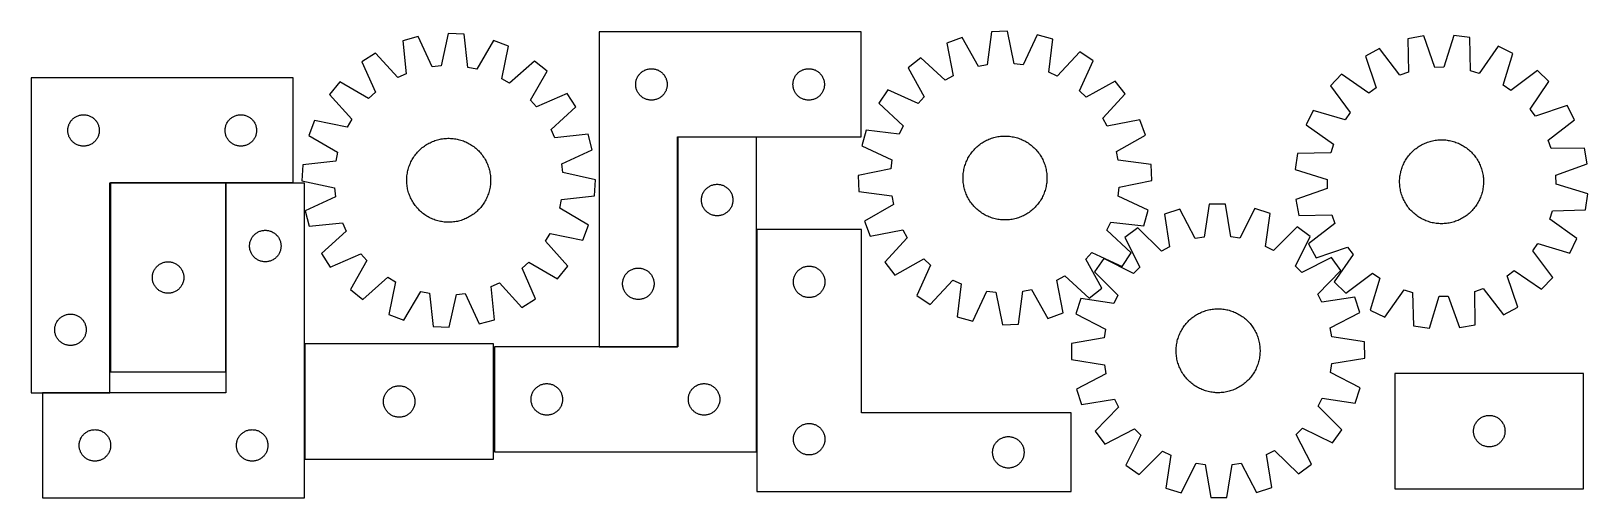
# Model space of a CAD drawing. Header units: millimetres. Extents: x 7 to 1491, y 7 to 452.
import ezdxf

# ---------------------------------------------------------------- set-up
doc = ezdxf.new("R2010")
doc.units = ezdxf.units.MM
doc.layers.add('COMMON', color=5, linetype='CONTINUOUS', true_color=0x0000ff)
doc.layers.add('CUT', color=7, linetype='CONTINUOUS', true_color=0x000000)

msp = doc.modelspace()

# ---------------------------------------------------------------- linework, layer by layer
at = {"layer": 'COMMON'}
for p, q in [((623.283726, 151.180475), (623.283726, 350.980474)), ((623.383726, 351.080474), (698.383726, 351.080474)), ((192.213388, 307.229214), (82.213388, 307.229214)), ((192.313389, 127.129213), (192.313389, 307.129213)), ((256.590382, 307.229214), (192.413389, 307.229214)), ((698.483726, 263.019349), (698.483726, 50.980474)), ((267.513389, 153.946839), (267.513389, 43.946839)), ((548.183725, 151.080474), (623.183725, 151.080474)), ((81.590382, 107.229214), (17.413389, 107.229214))]:
    msp.add_line(p, q, dxfattribs=at)
at = {"layer": 'CUT'}
for p, q in [((375.858176, 446.778246), (361.002495, 442.773337)), ((388.982027, 417.8518), (375.858176, 446.778246)), ((404.236093, 449.804736), (397.50802, 418.761092)), ((419.60227, 449.022972), (404.236093, 449.804736)), ((423.14503, 417.456794), (419.60227, 449.022972)), ((548.183725, 451.180475), (548.183725, 151.180475)), ((798.183725, 451.180475), (548.183725, 451.180475)), ((798.183725, 351.180475), (798.183725, 451.180475)), ((894.398394, 445.836134), (879.956228, 440.530064)), ((910.034854, 418.186978), (894.398394, 445.836134)), ((922.396294, 451.366361), (918.446673, 419.848505)), ((937.771276, 451.949859), (922.396294, 451.366361)), ((944.098375, 420.822017), (937.771276, 451.949859)), ((966.107796, 448.55759), (952.61193, 419.802828)), ((980.910584, 444.361399), (966.107796, 448.55759)), ((1334.788385, 447.367673), (1319.641314, 444.666415)), ((1345.353744, 417.411907), (1334.788385, 447.367673)), ((1363.321862, 447.921305), (1353.926474, 417.578243)), ((1378.562317, 445.809652), (1363.321862, 447.921305)), ((1379.35373, 414.05515), (1378.562317, 445.809652)), ((334.948729, 431.125716), (322.057721, 422.726164)), ((356.369016, 407.670524), (334.948729, 431.125716)), ((361.002495, 442.773337), (364.19673, 411.169989)), ((447.52651, 443.132076), (431.534719, 415.686906)), ((461.899034, 437.640165), (447.52651, 443.132076)), ((455.513914, 406.524173), (461.899034, 437.640165)), ((879.956228, 440.530064), (885.939468, 409.334301)), ((977.308979, 412.801881), (980.910584, 444.361399)), ((1006.811946, 432.378694), (985.090905, 409.201741)), ((1019.59354, 423.813566), (1006.811946, 432.378694)), ((1292.675447, 435.322551), (1279.104461, 428.072799)), ((1311.980541, 410.097799), (1292.675447, 435.322551)), ((1319.641314, 444.666415), (1320.082291, 412.905113)), ((1405.870348, 437.518858), (1387.558281, 411.564225)), ((1419.712345, 430.800997), (1405.870348, 437.518858)), ((1410.652343, 400.356111), (1419.712345, 430.800997)), ((322.057721, 422.726164), (334.861592, 393.656667)), ((397.50802, 418.761092), (388.982027, 417.8518)), ((431.534719, 415.686906), (423.14503, 417.456794)), ((486.636177, 423.408526), (462.946056, 402.248353)), ((498.608167, 413.744054), (486.636177, 423.408526)), ((594.363658, 415.685891), (595.115444, 415.86331)), ((595.115444, 415.86331), (595.875366, 416.001793)), ((595.875366, 416.001793), (596.64141, 416.100973)), ((596.64141, 416.100973), (597.411544, 416.160586)), ((597.411544, 416.160586), (598.183725, 416.180475)), ((598.183725, 416.180475), (598.955906, 416.160586)), ((598.955906, 416.160586), (599.72604, 416.100973)), ((599.72604, 416.100973), (600.492084, 416.001793)), ((600.492084, 416.001793), (601.252006, 415.86331)), ((601.252006, 415.86331), (602.003792, 415.685891)), ((744.363658, 415.685891), (745.115444, 415.86331)), ((745.115444, 415.86331), (745.875366, 416.001793)), ((745.875366, 416.001793), (746.64141, 416.100973)), ((746.64141, 416.100973), (747.411544, 416.160586)), ((747.411544, 416.160586), (748.183725, 416.180475)), ((748.183725, 416.180475), (748.955906, 416.160586)), ((748.955906, 416.160586), (749.72604, 416.100973)), ((749.72604, 416.100973), (750.492084, 416.001793)), ((750.492084, 416.001793), (751.252006, 415.86331)), ((751.252006, 415.86331), (752.003792, 415.685891)), ((855.037576, 426.618679), (842.941926, 417.109431)), ((842.941926, 417.109431), (858.272347, 389.289421)), ((878.452793, 405.1547), (855.037576, 426.618679)), ((918.446673, 419.848505), (910.034854, 418.186978)), ((952.61193, 419.802828), (944.098375, 420.822017)), ((1006.415783, 394.911637), (1019.59354, 423.813566)), ((1279.104461, 428.072799), (1289.338637, 398.002275)), ((1353.926474, 417.578243), (1345.353744, 417.411907)), ((6.590382, 407.329214), (6.590382, 107.329214)), ((256.590382, 407.329214), (6.590382, 407.329214)), ((256.590382, 307.329214), (256.590382, 407.329214)), ((300.87843, 403.597561), (291.213958, 391.625572)), ((328.498387, 387.90958), (300.87843, 403.597561)), ((364.19673, 411.169989), (356.369016, 407.670524)), ((462.946056, 402.248353), (455.513914, 406.524173)), ((482.920186, 386.124097), (498.608167, 413.744054)), ((583.188698, 401.566694), (583.228462, 402.338107)), ((583.188698, 400.794256), (583.188698, 401.566694)), ((583.228462, 402.338107), (583.307885, 403.10645)), ((583.307885, 403.10645), (583.426756, 403.869686)), ((583.426756, 403.869686), (583.584759, 404.625791)), ((583.584759, 404.625791), (583.781477, 405.372759)), ((583.781477, 405.372759), (584.016387, 406.108611)), ((584.016387, 406.108611), (584.288866, 406.831393)), ((584.288866, 406.831393), (584.598191, 407.539191)), ((584.598191, 407.539191), (584.943543, 408.230126)), ((584.943543, 408.230126), (585.324006, 408.902367)), ((585.324006, 408.902367), (585.73857, 409.554131)), ((585.73857, 409.554131), (586.186136, 410.183689)), ((586.186136, 410.183689), (586.665518, 410.789373)), ((586.665518, 410.789373), (587.175445, 411.369575)), ((587.175445, 411.369575), (587.714563, 411.922758)), ((587.714563, 411.922758), (588.281443, 412.447454)), ((588.281443, 412.447454), (588.874583, 412.942272)), ((588.874583, 412.942272), (589.492409, 413.4059)), ((589.492409, 413.4059), (590.133282, 413.837108)), ((590.133282, 413.837108), (590.795504, 414.234753)), ((590.795504, 414.234753), (591.477318, 414.597781)), ((591.477318, 414.597781), (592.176916, 414.925228)), ((592.176916, 414.925228), (592.892444, 415.216227)), ((592.892444, 415.216227), (593.622003, 415.470006)), ((593.622003, 415.470006), (594.363658, 415.685891)), ((602.003792, 415.685891), (602.745448, 415.470006)), ((602.745448, 415.470006), (603.475006, 415.216227)), ((603.475006, 415.216227), (604.190534, 414.925228)), ((604.190534, 414.925228), (604.890132, 414.597781)), ((604.890132, 414.597781), (605.571946, 414.234753)), ((605.571946, 414.234753), (606.234168, 413.837108)), ((606.234168, 413.837108), (606.875042, 413.4059)), ((606.875042, 413.4059), (607.492867, 412.942272)), ((607.492867, 412.942272), (608.086007, 412.447454)), ((608.086007, 412.447454), (608.652887, 411.922758)), ((608.652887, 411.922758), (609.192006, 411.369575)), ((609.192006, 411.369575), (609.701932, 410.789373)), ((609.701932, 410.789373), (610.181314, 410.183689)), ((610.181314, 410.183689), (610.62888, 409.554131)), ((610.62888, 409.554131), (611.043444, 408.902367)), ((611.043444, 408.902367), (611.423907, 408.230126)), ((611.423907, 408.230126), (611.769259, 407.539191)), ((611.769259, 407.539191), (612.078585, 406.831393)), ((612.078585, 406.831393), (612.351063, 406.108611)), ((612.351063, 406.108611), (612.585973, 405.372759)), ((612.585973, 405.372759), (612.782691, 404.625791)), ((612.782691, 404.625791), (612.940694, 403.869686)), ((612.940694, 403.869686), (613.059565, 403.10645)), ((613.059565, 403.10645), (613.138988, 402.338107)), ((613.138988, 402.338107), (613.178752, 401.566694)), ((613.178752, 401.566694), (613.178752, 400.794256)), ((733.188698, 401.566694), (733.228462, 402.338107)), ((733.188698, 400.794256), (733.188698, 401.566694)), ((733.228462, 402.338107), (733.307885, 403.10645)), ((733.307885, 403.10645), (733.426756, 403.869686)), ((733.426756, 403.869686), (733.584759, 404.625791)), ((733.584759, 404.625791), (733.781477, 405.372759)), ((733.781477, 405.372759), (734.016387, 406.108611)), ((734.016387, 406.108611), (734.288866, 406.831393)), ((734.288866, 406.831393), (734.598191, 407.539191)), ((734.598191, 407.539191), (734.943543, 408.230126)), ((734.943543, 408.230126), (735.324006, 408.902367)), ((735.324006, 408.902367), (735.73857, 409.554131)), ((735.73857, 409.554131), (736.186136, 410.183689)), ((736.186136, 410.183689), (736.665518, 410.789373)), ((736.665518, 410.789373), (737.175445, 411.369575)), ((737.175445, 411.369575), (737.714563, 411.922758)), ((737.714563, 411.922758), (738.281443, 412.447454)), ((738.281443, 412.447454), (738.874583, 412.942272)), ((738.874583, 412.942272), (739.492409, 413.4059)), ((739.492409, 413.4059), (740.133282, 413.837108)), ((740.133282, 413.837108), (740.795504, 414.234753)), ((740.795504, 414.234753), (741.477318, 414.597781)), ((741.477318, 414.597781), (742.176916, 414.925228)), ((742.176916, 414.925228), (742.892444, 415.216227)), ((742.892444, 415.216227), (743.622003, 415.470006)), ((743.622003, 415.470006), (744.363658, 415.685891)), ((752.003792, 415.685891), (752.745448, 415.470006)), ((752.745448, 415.470006), (753.475006, 415.216227)), ((753.475006, 415.216227), (754.190534, 414.925228)), ((754.190534, 414.925228), (754.890132, 414.597781)), ((754.890132, 414.597781), (755.571946, 414.234753)), ((755.571946, 414.234753), (756.234168, 413.837108)), ((756.234168, 413.837108), (756.875042, 413.4059)), ((756.875042, 413.4059), (757.492867, 412.942272)), ((757.492867, 412.942272), (758.086007, 412.447454)), ((758.086007, 412.447454), (758.652887, 411.922758)), ((758.652887, 411.922758), (759.192006, 411.369575)), ((759.192006, 411.369575), (759.701932, 410.789373)), ((759.701932, 410.789373), (760.181314, 410.183689)), ((760.181314, 410.183689), (760.62888, 409.554131)), ((760.62888, 409.554131), (761.043444, 408.902367)), ((761.043444, 408.902367), (761.423907, 408.230126)), ((761.423907, 408.230126), (761.769259, 407.539191)), ((761.769259, 407.539191), (762.078585, 406.831393)), ((762.078585, 406.831393), (762.351063, 406.108611)), ((762.351063, 406.108611), (762.585973, 405.372759)), ((762.585973, 405.372759), (762.782691, 404.625791)), ((762.782691, 404.625791), (762.940694, 403.869686)), ((762.940694, 403.869686), (763.059565, 403.10645)), ((763.059565, 403.10645), (763.138988, 402.338107)), ((763.138988, 402.338107), (763.178752, 401.566694)), ((763.178752, 401.566694), (763.178752, 400.794256)), ((885.939468, 409.334301), (878.452793, 405.1547)), ((985.090905, 409.201741), (977.308979, 412.801881)), ((1040.52434, 404.413374), (1012.70433, 389.082954)), ((1050.033588, 392.317724), (1040.52434, 404.413374)), ((1256.34581, 410.853345), (1245.679332, 399.764756)), ((1282.500922, 392.828783), (1256.34581, 410.853345)), ((1320.082291, 412.905113), (1311.980541, 410.097799)), ((1387.558281, 411.564225), (1379.35373, 414.05515)), ((1443.12183, 414.477337), (1417.685597, 395.451755)), ((1436.185856, 377.655747), (1454.210418, 403.810859)), ((1454.210418, 403.810859), (1443.12183, 414.477337)), ((291.213958, 391.625572), (312.374131, 367.935451)), ((334.861592, 393.656667), (328.498387, 387.90958)), ((488.667272, 379.760892), (482.920186, 386.124097)), ((517.736769, 392.564762), (488.667272, 379.760892)), ((526.136322, 379.673755), (517.736769, 392.564762)), ((583.228462, 400.022843), (583.188698, 400.794256)), ((583.307885, 399.2545), (583.228462, 400.022843)), ((583.426756, 398.491264), (583.307885, 399.2545)), ((583.584759, 397.735159), (583.426756, 398.491264)), ((583.781477, 396.98819), (583.584759, 397.735159)), ((584.016387, 396.252339), (583.781477, 396.98819)), ((584.288866, 395.529556), (584.016387, 396.252339)), ((584.598191, 394.821759), (584.288866, 395.529556)), ((584.943543, 394.130824), (584.598191, 394.821759)), ((585.324006, 393.458583), (584.943543, 394.130824)), ((585.73857, 392.806819), (585.324006, 393.458583)), ((586.186136, 392.177261), (585.73857, 392.806819)), ((586.665518, 391.571577), (586.186136, 392.177261)), ((587.175445, 390.991375), (586.665518, 391.571577)), ((587.714563, 390.438192), (587.175445, 390.991375)), ((588.281443, 389.913496), (587.714563, 390.438192)), ((588.874583, 389.418678), (588.281443, 389.913496)), ((589.492409, 388.95505), (588.874583, 389.418678)), ((590.133282, 388.523841), (589.492409, 388.95505)), ((590.795504, 388.126196), (590.133282, 388.523841)), ((591.477318, 387.763169), (590.795504, 388.126196)), ((592.176916, 387.435721), (591.477318, 387.763169)), ((592.892444, 387.144723), (592.176916, 387.435721)), ((593.622003, 386.890944), (592.892444, 387.144723)), ((594.363658, 386.675059), (593.622003, 386.890944)), ((595.115444, 386.49764), (594.363658, 386.675059)), ((595.875366, 386.359156), (595.115444, 386.49764)), ((596.64141, 386.259977), (595.875366, 386.359156)), ((597.411544, 386.200364), (596.64141, 386.259977)), ((598.183725, 386.180475), (597.411544, 386.200364)), ((598.955906, 386.200364), (598.183725, 386.180475)), ((599.72604, 386.259977), (598.955906, 386.200364)), ((600.492084, 386.359156), (599.72604, 386.259977)), ((601.252006, 386.49764), (600.492084, 386.359156)), ((602.003792, 386.675059), (601.252006, 386.49764)), ((602.745448, 386.890944), (602.003792, 386.675059)), ((603.475006, 387.144723), (602.745448, 386.890944)), ((604.190534, 387.435721), (603.475006, 387.144723)), ((604.890132, 387.763169), (604.190534, 387.435721)), ((605.571946, 388.126196), (604.890132, 387.763169)), ((606.234168, 388.523841), (605.571946, 388.126196)), ((606.875042, 388.95505), (606.234168, 388.523841)), ((607.492867, 389.418678), (606.875042, 388.95505)), ((608.086007, 389.913496), (607.492867, 389.418678)), ((608.652887, 390.438192), (608.086007, 389.913496)), ((609.192006, 390.991375), (608.652887, 390.438192)), ((609.701932, 391.571577), (609.192006, 390.991375)), ((610.181314, 392.177261), (609.701932, 391.571577)), ((610.62888, 392.806819), (610.181314, 392.177261)), ((611.043444, 393.458583), (610.62888, 392.806819)), ((611.423907, 394.130824), (611.043444, 393.458583)), ((611.769259, 394.821759), (611.423907, 394.130824)), ((612.078585, 395.529556), (611.769259, 394.821759)), ((612.351063, 396.252339), (612.078585, 395.529556)), ((612.585973, 396.98819), (612.351063, 396.252339)), ((612.782691, 397.735159), (612.585973, 396.98819)), ((612.940694, 398.491264), (612.782691, 397.735159)), ((613.059565, 399.2545), (612.940694, 398.491264)), ((613.138988, 400.022843), (613.059565, 399.2545)), ((613.178752, 400.794256), (613.138988, 400.022843)), ((733.228462, 400.022843), (733.188698, 400.794256)), ((733.307885, 399.2545), (733.228462, 400.022843)), ((733.426756, 398.491264), (733.307885, 399.2545)), ((733.584759, 397.735159), (733.426756, 398.491264)), ((733.781477, 396.98819), (733.584759, 397.735159)), ((734.016387, 396.252339), (733.781477, 396.98819)), ((734.288866, 395.529556), (734.016387, 396.252339)), ((734.598191, 394.821759), (734.288866, 395.529556)), ((734.943543, 394.130824), (734.598191, 394.821759)), ((735.324006, 393.458583), (734.943543, 394.130824)), ((735.73857, 392.806819), (735.324006, 393.458583)), ((736.186136, 392.177261), (735.73857, 392.806819)), ((736.665518, 391.571577), (736.186136, 392.177261)), ((737.175445, 390.991375), (736.665518, 391.571577)), ((737.714563, 390.438192), (737.175445, 390.991375)), ((738.281443, 389.913496), (737.714563, 390.438192)), ((738.874583, 389.418678), (738.281443, 389.913496)), ((739.492409, 388.95505), (738.874583, 389.418678)), ((740.133282, 388.523841), (739.492409, 388.95505)), ((740.795504, 388.126196), (740.133282, 388.523841)), ((741.477318, 387.763169), (740.795504, 388.126196)), ((742.176916, 387.435721), (741.477318, 387.763169)), ((742.892444, 387.144723), (742.176916, 387.435721)), ((743.622003, 386.890944), (742.892444, 387.144723)), ((744.363658, 386.675059), (743.622003, 386.890944)), ((745.115444, 386.49764), (744.363658, 386.675059)), ((745.875366, 386.359156), (745.115444, 386.49764)), ((746.64141, 386.259977), (745.875366, 386.359156)), ((747.411544, 386.200364), (746.64141, 386.259977)), ((748.183725, 386.180475), (747.411544, 386.200364)), ((748.955906, 386.200364), (748.183725, 386.180475)), ((749.72604, 386.259977), (748.955906, 386.200364)), ((750.492084, 386.359156), (749.72604, 386.259977)), ((751.252006, 386.49764), (750.492084, 386.359156)), ((752.003792, 386.675059), (751.252006, 386.49764)), ((752.745448, 386.890944), (752.003792, 386.675059)), ((753.475006, 387.144723), (752.745448, 386.890944)), ((754.190534, 387.435721), (753.475006, 387.144723)), ((754.890132, 387.763169), (754.190534, 387.435721)), ((755.571946, 388.126196), (754.890132, 387.763169)), ((756.234168, 388.523841), (755.571946, 388.126196)), ((756.875042, 388.95505), (756.234168, 388.523841)), ((757.492867, 389.418678), (756.875042, 388.95505)), ((758.086007, 389.913496), (757.492867, 389.418678)), ((758.652887, 390.438192), (758.086007, 389.913496)), ((759.192006, 390.991375), (758.652887, 390.438192)), ((759.701932, 391.571577), (759.192006, 390.991375)), ((760.181314, 392.177261), (759.701932, 391.571577)), ((760.62888, 392.806819), (760.181314, 392.177261)), ((761.043444, 393.458583), (760.62888, 392.806819)), ((761.423907, 394.130824), (761.043444, 393.458583)), ((761.769259, 394.821759), (761.423907, 394.130824)), ((762.078585, 395.529556), (761.769259, 394.821759)), ((762.351063, 396.252339), (762.078585, 395.529556)), ((762.585973, 396.98819), (762.351063, 396.252339)), ((762.782691, 397.735159), (762.585973, 396.98819)), ((762.940694, 398.491264), (762.782691, 397.735159)), ((763.059565, 399.2545), (762.940694, 398.491264)), ((763.138988, 400.022843), (763.059565, 399.2545)), ((763.178752, 400.794256), (763.138988, 400.022843)), ((823.541735, 396.178631), (814.976607, 383.397037)), ((852.443663, 383.000874), (823.541735, 396.178631)), ((858.272347, 389.289421), (852.443663, 383.000874)), ((1012.70433, 389.082954), (1006.415783, 394.911637)), ((1028.569609, 368.902508), (1050.033588, 392.317724)), ((1245.679332, 399.764756), (1264.704915, 374.328523)), ((1289.338637, 398.002275), (1282.500922, 392.828783)), ((1417.685597, 395.451755), (1410.652343, 400.356111)), ((50.583573, 371.073968), (51.2991, 371.364967)), ((51.2991, 371.364967), (52.028659, 371.618745)), ((52.028659, 371.618745), (52.770315, 371.83463)), ((52.770315, 371.83463), (53.522101, 372.01205)), ((53.522101, 372.01205), (54.282023, 372.150533)), ((54.282023, 372.150533), (55.048067, 372.249713)), ((55.048067, 372.249713), (55.8182, 372.309326)), ((55.8182, 372.309326), (56.590382, 372.329214)), ((56.590382, 372.329214), (57.362563, 372.309326)), ((57.362563, 372.309326), (58.132697, 372.249713)), ((58.132697, 372.249713), (58.89874, 372.150533)), ((58.89874, 372.150533), (59.658663, 372.01205)), ((59.658663, 372.01205), (60.410449, 371.83463)), ((60.410449, 371.83463), (61.152104, 371.618745)), ((61.152104, 371.618745), (61.881663, 371.364967)), ((61.881663, 371.364967), (62.59719, 371.073968)), ((200.583573, 371.073968), (201.2991, 371.364967)), ((201.2991, 371.364967), (202.028659, 371.618745)), ((202.028659, 371.618745), (202.770315, 371.83463)), ((202.770315, 371.83463), (203.522101, 372.01205)), ((203.522101, 372.01205), (204.282023, 372.150533)), ((204.282023, 372.150533), (205.048067, 372.249713)), ((205.048067, 372.249713), (205.8182, 372.309326)), ((205.8182, 372.309326), (206.590382, 372.329214)), ((206.590382, 372.329214), (207.362563, 372.309326)), ((207.362563, 372.309326), (208.132697, 372.249713)), ((208.132697, 372.249713), (208.89874, 372.150533)), ((208.89874, 372.150533), (209.658663, 372.01205)), ((209.658663, 372.01205), (210.410449, 371.83463)), ((210.410449, 371.83463), (211.152104, 371.618745)), ((211.152104, 371.618745), (211.881663, 371.364967)), ((211.881663, 371.364967), (212.59719, 371.073968)), ((502.68113, 358.253468), (526.136322, 379.673755)), ((814.976607, 383.397037), (838.153559, 361.675996)), ((1229.355672, 376.355272), (1222.637811, 362.513274)), ((1259.800559, 367.295269), (1229.355672, 376.355272)), ((1264.704915, 374.328523), (1259.800559, 367.295269)), ((1441.359349, 370.818032), (1436.185856, 377.655747)), ((1471.429873, 381.052208), (1441.359349, 370.818032)), ((1478.679624, 367.481222), (1471.429873, 381.052208)), ((41.595355, 357.715433), (41.635119, 358.486846)), ((41.595355, 356.942996), (41.595355, 357.715433)), ((41.635119, 356.171582), (41.595355, 356.942996)), ((41.635119, 358.486846), (41.714542, 359.25519)), ((41.714542, 359.25519), (41.833413, 360.018426)), ((41.833413, 360.018426), (41.991416, 360.774531)), ((41.991416, 360.774531), (42.188134, 361.521499)), ((42.188134, 361.521499), (42.423043, 362.25735)), ((42.423043, 362.25735), (42.695522, 362.980133)), ((42.695522, 362.980133), (43.004848, 363.68793)), ((43.004848, 363.68793), (43.3502, 364.378866)), ((43.3502, 364.378866), (43.730662, 365.051106)), ((43.730662, 365.051106), (44.145227, 365.70287)), ((44.145227, 365.70287), (44.592793, 366.332429)), ((44.592793, 366.332429), (45.072175, 366.938112)), ((45.072175, 366.938112), (45.582101, 367.518314)), ((45.582101, 367.518314), (46.121219, 368.071497)), ((46.121219, 368.071497), (46.6881, 368.596193)), ((46.6881, 368.596193), (47.28124, 369.091012)), ((47.28124, 369.091012), (47.899065, 369.554639)), ((47.899065, 369.554639), (48.539939, 369.985848)), ((48.539939, 369.985848), (49.202161, 370.383493)), ((49.202161, 370.383493), (49.883975, 370.746521)), ((49.883975, 370.746521), (50.583573, 371.073968)), ((62.59719, 371.073968), (63.296789, 370.746521)), ((63.296789, 370.746521), (63.978603, 370.383493)), ((63.978603, 370.383493), (64.640825, 369.985848)), ((64.640825, 369.985848), (65.281698, 369.554639)), ((65.281698, 369.554639), (65.899524, 369.091012)), ((65.899524, 369.091012), (66.492664, 368.596193)), ((66.492664, 368.596193), (67.059544, 368.071497)), ((67.059544, 368.071497), (67.598662, 367.518314)), ((67.598662, 367.518314), (68.108588, 366.938112)), ((68.108588, 366.938112), (68.58797, 366.332429)), ((68.58797, 366.332429), (69.035537, 365.70287)), ((69.035537, 365.70287), (69.450101, 365.051106)), ((69.450101, 365.051106), (69.830564, 364.378866)), ((69.830564, 364.378866), (70.175916, 363.68793)), ((70.175916, 363.68793), (70.485241, 362.980133)), ((70.485241, 362.980133), (70.75772, 362.25735)), ((70.75772, 362.25735), (70.99263, 361.521499)), ((70.99263, 361.521499), (71.189347, 360.774531)), ((71.189347, 360.774531), (71.347351, 360.018426)), ((71.347351, 360.018426), (71.466222, 359.25519)), ((71.466222, 359.25519), (71.545645, 358.486846)), ((71.545645, 358.486846), (71.585409, 357.715433)), ((71.585409, 356.942996), (71.545645, 356.171582)), ((71.585409, 357.715433), (71.585409, 356.942996)), ((191.595355, 357.715433), (191.635119, 358.486846)), ((191.595355, 356.942996), (191.595355, 357.715433)), ((191.635119, 356.171582), (191.595355, 356.942996)), ((191.635119, 358.486846), (191.714542, 359.25519)), ((191.714542, 359.25519), (191.833413, 360.018426)), ((191.833413, 360.018426), (191.991416, 360.774531)), ((191.991416, 360.774531), (192.188134, 361.521499)), ((192.188134, 361.521499), (192.423043, 362.25735)), ((192.423043, 362.25735), (192.695522, 362.980133)), ((192.695522, 362.980133), (193.004848, 363.68793)), ((193.004848, 363.68793), (193.3502, 364.378866)), ((193.3502, 364.378866), (193.730662, 365.051106)), ((193.730662, 365.051106), (194.145227, 365.70287)), ((194.145227, 365.70287), (194.592793, 366.332429)), ((194.592793, 366.332429), (195.072175, 366.938112)), ((195.072175, 366.938112), (195.582101, 367.518314)), ((195.582101, 367.518314), (196.121219, 368.071497)), ((196.121219, 368.071497), (196.6881, 368.596193)), ((196.6881, 368.596193), (197.28124, 369.091012)), ((197.28124, 369.091012), (197.899065, 369.554639)), ((197.899065, 369.554639), (198.539939, 369.985848)), ((198.539939, 369.985848), (199.202161, 370.383493)), ((199.202161, 370.383493), (199.883975, 370.746521)), ((199.883975, 370.746521), (200.583573, 371.073968)), ((212.59719, 371.073968), (213.296789, 370.746521)), ((213.296789, 370.746521), (213.978603, 370.383493)), ((213.978603, 370.383493), (214.640825, 369.985848)), ((214.640825, 369.985848), (215.281698, 369.554639)), ((215.281698, 369.554639), (215.899524, 369.091012)), ((215.899524, 369.091012), (216.492664, 368.596193)), ((216.492664, 368.596193), (217.059544, 368.071497)), ((217.059544, 368.071497), (217.598662, 367.518314)), ((217.598662, 367.518314), (218.108588, 366.938112)), ((218.108588, 366.938112), (218.58797, 366.332429)), ((218.58797, 366.332429), (219.035537, 365.70287)), ((219.035537, 365.70287), (219.450101, 365.051106)), ((219.450101, 365.051106), (219.830564, 364.378866)), ((219.830564, 364.378866), (220.175916, 363.68793)), ((220.175916, 363.68793), (220.485241, 362.980133)), ((220.485241, 362.980133), (220.75772, 362.25735)), ((220.75772, 362.25735), (220.99263, 361.521499)), ((220.99263, 361.521499), (221.189347, 360.774531)), ((221.189347, 360.774531), (221.347351, 360.018426)), ((221.347351, 360.018426), (221.466222, 359.25519)), ((221.466222, 359.25519), (221.545645, 358.486846)), ((221.545645, 358.486846), (221.585409, 357.715433)), ((221.585409, 356.942996), (221.545645, 356.171582)), ((221.585409, 357.715433), (221.585409, 356.942996)), ((276.982318, 366.888428), (271.490407, 352.515904)), ((308.098311, 360.503308), (276.982318, 366.888428)), ((312.374131, 367.935451), (308.098311, 360.503308)), ((506.180595, 350.425753), (502.68113, 358.253468)), ((802.993901, 357.495675), (798.797711, 342.692887)), ((834.55342, 353.89407), (802.993901, 357.495675)), ((838.153559, 361.675996), (834.55342, 353.89407)), ((1032.74921, 361.415832), (1028.569609, 368.902508)), ((1063.944973, 367.399073), (1032.74921, 361.415832)), ((1069.251043, 352.956907), (1063.944973, 367.399073)), ((1222.637811, 362.513274), (1248.592444, 344.201207)), ((1453.454873, 348.176128), (1478.679624, 367.481222)), ((41.714542, 355.403239), (41.635119, 356.171582)), ((41.833413, 354.640003), (41.714542, 355.403239)), ((41.991416, 353.883898), (41.833413, 354.640003)), ((42.188134, 353.13693), (41.991416, 353.883898)), ((42.423043, 352.401079), (42.188134, 353.13693)), ((42.695522, 351.678296), (42.423043, 352.401079)), ((43.004848, 350.970499), (42.695522, 351.678296)), ((43.3502, 350.279563), (43.004848, 350.970499)), ((43.730662, 349.607322), (43.3502, 350.279563)), ((44.145227, 348.955559), (43.730662, 349.607322)), ((44.592793, 348.326), (44.145227, 348.955559)), ((45.072175, 347.720317), (44.592793, 348.326)), ((45.582101, 347.140114), (45.072175, 347.720317)), ((46.121219, 346.586932), (45.582101, 347.140114)), ((46.6881, 346.062235), (46.121219, 346.586932)), ((47.28124, 345.567417), (46.6881, 346.062235)), ((47.899065, 345.103789), (47.28124, 345.567417)), ((48.539939, 344.672581), (47.899065, 345.103789)), ((49.202161, 344.274936), (48.539939, 344.672581)), ((49.883975, 343.911908), (49.202161, 344.274936)), ((50.583573, 343.584461), (49.883975, 343.911908)), ((51.2991, 343.293462), (50.583573, 343.584461)), ((52.028659, 343.039684), (51.2991, 343.293462)), ((52.770315, 342.823799), (52.028659, 343.039684)), ((53.522101, 342.646379), (52.770315, 342.823799)), ((54.282023, 342.507896), (53.522101, 342.646379)), ((55.048067, 342.408716), (54.282023, 342.507896)), ((55.8182, 342.349103), (55.048067, 342.408716)), ((56.590382, 342.329214), (55.8182, 342.349103)), ((57.362563, 342.349103), (56.590382, 342.329214)), ((58.132697, 342.408716), (57.362563, 342.349103)), ((58.89874, 342.507896), (58.132697, 342.408716)), ((59.658663, 342.646379), (58.89874, 342.507896)), ((60.410449, 342.823799), (59.658663, 342.646379)), ((61.152104, 343.039684), (60.410449, 342.823799)), ((61.881663, 343.293462), (61.152104, 343.039684)), ((62.59719, 343.584461), (61.881663, 343.293462)), ((63.296789, 343.911908), (62.59719, 343.584461)), ((63.978603, 344.274936), (63.296789, 343.911908)), ((64.640825, 344.672581), (63.978603, 344.274936)), ((65.281698, 345.103789), (64.640825, 344.672581)), ((65.899524, 345.567417), (65.281698, 345.103789)), ((66.492664, 346.062235), (65.899524, 345.567417)), ((67.059544, 346.586932), (66.492664, 346.062235)), ((67.598662, 347.140114), (67.059544, 346.586932)), ((68.108588, 347.720317), (67.598662, 347.140114)), ((68.58797, 348.326), (68.108588, 347.720317)), ((69.035537, 348.955559), (68.58797, 348.326)), ((69.450101, 349.607322), (69.035537, 348.955559)), ((69.830564, 350.279563), (69.450101, 349.607322)), ((70.175916, 350.970499), (69.830564, 350.279563)), ((70.485241, 351.678296), (70.175916, 350.970499)), ((70.75772, 352.401079), (70.485241, 351.678296)), ((70.99263, 353.13693), (70.75772, 352.401079)), ((71.189347, 353.883898), (70.99263, 353.13693)), ((71.347351, 354.640003), (71.189347, 353.883898)), ((71.466222, 355.403239), (71.347351, 354.640003)), ((71.545645, 356.171582), (71.466222, 355.403239)), ((191.714542, 355.403239), (191.635119, 356.171582)), ((191.833413, 354.640003), (191.714542, 355.403239)), ((191.991416, 353.883898), (191.833413, 354.640003)), ((192.188134, 353.13693), (191.991416, 353.883898)), ((192.423043, 352.401079), (192.188134, 353.13693)), ((192.695522, 351.678296), (192.423043, 352.401079)), ((193.004848, 350.970499), (192.695522, 351.678296)), ((193.3502, 350.279563), (193.004848, 350.970499)), ((193.730662, 349.607322), (193.3502, 350.279563)), ((194.145227, 348.955559), (193.730662, 349.607322)), ((194.592793, 348.326), (194.145227, 348.955559)), ((195.072175, 347.720317), (194.592793, 348.326)), ((195.582101, 347.140114), (195.072175, 347.720317)), ((196.121219, 346.586932), (195.582101, 347.140114)), ((196.6881, 346.062235), (196.121219, 346.586932)), ((197.28124, 345.567417), (196.6881, 346.062235)), ((197.899065, 345.103789), (197.28124, 345.567417)), ((198.539939, 344.672581), (197.899065, 345.103789)), ((199.202161, 344.274936), (198.539939, 344.672581)), ((199.883975, 343.911908), (199.202161, 344.274936)), ((200.583573, 343.584461), (199.883975, 343.911908)), ((201.2991, 343.293462), (200.583573, 343.584461)), ((202.028659, 343.039684), (201.2991, 343.293462)), ((202.770315, 342.823799), (202.028659, 343.039684)), ((203.522101, 342.646379), (202.770315, 342.823799)), ((204.282023, 342.507896), (203.522101, 342.646379)), ((205.048067, 342.408716), (204.282023, 342.507896)), ((205.8182, 342.349103), (205.048067, 342.408716)), ((206.590382, 342.329214), (205.8182, 342.349103)), ((207.362563, 342.349103), (206.590382, 342.329214)), ((208.132697, 342.408716), (207.362563, 342.349103)), ((208.89874, 342.507896), (208.132697, 342.408716)), ((209.658663, 342.646379), (208.89874, 342.507896)), ((210.410449, 342.823799), (209.658663, 342.646379)), ((211.152104, 343.039684), (210.410449, 342.823799)), ((211.881663, 343.293462), (211.152104, 343.039684)), ((212.59719, 343.584461), (211.881663, 343.293462)), ((213.296789, 343.911908), (212.59719, 343.584461)), ((213.978603, 344.274936), (213.296789, 343.911908)), ((214.640825, 344.672581), (213.978603, 344.274936)), ((215.281698, 345.103789), (214.640825, 344.672581)), ((215.899524, 345.567417), (215.281698, 345.103789)), ((216.492664, 346.062235), (215.899524, 345.567417)), ((217.059544, 346.586932), (216.492664, 346.062235)), ((217.598662, 347.140114), (217.059544, 346.586932)), ((218.108588, 347.720317), (217.598662, 347.140114)), ((218.58797, 348.326), (218.108588, 347.720317)), ((219.035537, 348.955559), (218.58797, 348.326)), ((219.450101, 349.607322), (219.035537, 348.955559)), ((219.830564, 350.279563), (219.450101, 349.607322)), ((220.175916, 350.970499), (219.830564, 350.279563)), ((220.485241, 351.678296), (220.175916, 350.970499)), ((220.75772, 352.401079), (220.485241, 351.678296)), ((220.99263, 353.13693), (220.75772, 352.401079)), ((221.189347, 353.883898), (220.99263, 353.13693)), ((221.347351, 354.640003), (221.189347, 353.883898)), ((221.466222, 355.403239), (221.347351, 354.640003)), ((221.545645, 356.171582), (221.466222, 355.403239)), ((271.490407, 352.515904), (298.935578, 336.524113)), ((379.677624, 340.919195), (380.66732, 341.693475)), ((380.66732, 341.693475), (381.680848, 342.436286)), ((381.680848, 342.436286), (382.717208, 343.146894)), ((382.717208, 343.146894), (383.775377, 343.824599)), ((383.775377, 343.824599), (384.854312, 344.468732)), ((384.854312, 344.468732), (385.952946, 345.078657)), ((385.952946, 345.078657), (387.070197, 345.653772)), ((387.070197, 345.653772), (388.204962, 346.19351)), ((388.204962, 346.19351), (389.35612, 346.697337)), ((389.35612, 346.697337), (390.522535, 347.164757)), ((390.522535, 347.164757), (391.703057, 347.595309)), ((391.703057, 347.595309), (392.896521, 347.988566)), ((392.896521, 347.988566), (394.101748, 348.344143)), ((394.101748, 348.344143), (395.317549, 348.661686)), ((395.317549, 348.661686), (396.542725, 348.940884)), ((396.542725, 348.940884), (397.776066, 349.18146)), ((397.776066, 349.18146), (399.016355, 349.383177)), ((399.016355, 349.383177), (400.262368, 349.545837)), ((400.262368, 349.545837), (401.512876, 349.669278)), ((401.512876, 349.669278), (402.766644, 349.753378)), ((402.766644, 349.753378), (404.022435, 349.798056)), ((404.022435, 349.798056), (405.279009, 349.803265)), ((405.279009, 349.803265), (406.535127, 349.769003)), ((406.535127, 349.769003), (407.789549, 349.695302)), ((407.789549, 349.695302), (409.041038, 349.582234)), ((409.041038, 349.582234), (410.288357, 349.429912)), ((410.288357, 349.429912), (411.530276, 349.238487)), ((411.530276, 349.238487), (412.765569, 349.008146)), ((412.765569, 349.008146), (413.993018, 348.739117)), ((413.993018, 348.739117), (415.211411, 348.431666)), ((415.211411, 348.431666), (416.419545, 348.086096)), ((416.419545, 348.086096), (417.616228, 347.702748)), ((417.616228, 347.702748), (418.80028, 347.282)), ((418.80028, 347.282), (419.970531, 346.824268)), ((419.970531, 346.824268), (421.125827, 346.330004)), ((421.125827, 346.330004), (422.265028, 345.799694)), ((422.265028, 345.799694), (423.38701, 345.233863)), ((423.38701, 345.233863), (424.490664, 344.633069)), ((424.490664, 344.633069), (425.574903, 343.997905)), ((425.574903, 343.997905), (426.638656, 343.328998)), ((426.638656, 343.328998), (427.680872, 342.627007)), ((427.680872, 342.627007), (428.700525, 341.892626)), ((428.700525, 341.892626), (429.696607, 341.126579)), ((537.783943, 353.619989), (506.180595, 350.425753)), ((541.788852, 338.764308), (537.783943, 353.619989)), ((623.183725, 151.180475), (623.183725, 351.180475)), ((623.183725, 351.180475), (798.183725, 351.180475)), ((698.383726, 350.980474), (623.383726, 350.980474)), ((623.383726, 350.980474), (623.383726, 150.980474)), ((698.383726, 50.980474), (698.383726, 350.980474)), ((798.797711, 342.692887), (827.552473, 329.197021)), ((907.587022, 340.732438), (908.504182, 341.591404)), ((908.504182, 341.591404), (909.447871, 342.421138)), ((909.447871, 342.421138), (910.417157, 343.220821)), ((910.417157, 343.220821), (911.411083, 343.989663)), ((911.411083, 343.989663), (912.428668, 344.726905)), ((912.428668, 344.726905), (913.468909, 345.431821)), ((913.468909, 345.431821), (914.530778, 346.103714)), ((914.530778, 346.103714), (915.613228, 346.741921)), ((915.613228, 346.741921), (916.715191, 347.345813)), ((916.715191, 347.345813), (917.835578, 347.914794)), ((917.835578, 347.914794), (918.973285, 348.448301)), ((918.973285, 348.448301), (920.127188, 348.945809)), ((920.127188, 348.945809), (921.296149, 349.406827)), ((921.296149, 349.406827), (922.479014, 349.830899)), ((922.479014, 349.830899), (923.674616, 350.217607)), ((923.674616, 350.217607), (924.881775, 350.566569)), ((924.881775, 350.566569), (926.099299, 350.877442)), ((926.099299, 350.877442), (927.325987, 351.149918)), ((927.325987, 351.149918), (928.560628, 351.383728)), ((928.560628, 351.383728), (929.802005, 351.578642)), ((929.802005, 351.578642), (931.048891, 351.734467)), ((931.048891, 351.734467), (932.300057, 351.851049)), ((932.300057, 351.851049), (933.554267, 351.928274)), ((933.554267, 351.928274), (934.810284, 351.966065)), ((934.810284, 351.966065), (936.066868, 351.964385)), ((936.066868, 351.964385), (937.322779, 351.923236)), ((937.322779, 351.923236), (938.576779, 351.842658)), ((938.576779, 351.842658), (939.827628, 351.72273)), ((939.827628, 351.72273), (941.074093, 351.563572)), ((941.074093, 351.563572), (942.314944, 351.365339)), ((942.314944, 351.365339), (943.548956, 351.128229)), ((943.548956, 351.128229), (944.774911, 350.852474)), ((944.774911, 350.852474), (945.9916, 350.538347)), ((945.9916, 350.538347), (947.197821, 350.186158)), ((947.197821, 350.186158), (948.392384, 349.796254)), ((948.392384, 349.796254), (949.574111, 349.369021)), ((949.574111, 349.369021), (950.741835, 348.904879)), ((950.741835, 348.904879), (951.894404, 348.404288)), ((951.894404, 348.404288), (953.03068, 347.86774)), ((953.03068, 347.86774), (954.149542, 347.295766)), ((954.149542, 347.295766), (955.249886, 346.688929)), ((955.249886, 346.688929), (956.330626, 346.04783)), ((956.330626, 346.04783), (957.390695, 345.3731)), ((957.390695, 345.3731), (958.429047, 344.665405)), ((958.429047, 344.665405), (959.444658, 343.925445)), ((959.444658, 343.925445), (960.436524, 343.153948)), ((960.436524, 343.153948), (961.403668, 342.351676)), ((961.403668, 342.351676), (962.345135, 341.519422)), ((962.345135, 341.519422), (963.259996, 340.658006)), ((1041.601887, 337.320446), (1069.251043, 352.956907)), ((1248.592444, 344.201207), (1246.101519, 335.996656)), ((1328.380333, 340.85804), (1329.411406, 341.576298)), ((1329.411406, 341.576298), (1330.464532, 342.261816)), ((1330.464532, 342.261816), (1331.53867, 342.913915)), ((1331.53867, 342.913915), (1332.632761, 343.531954)), ((1332.632761, 343.531954), (1333.745725, 344.115321)), ((1333.745725, 344.115321), (1334.876464, 344.663441)), ((1334.876464, 344.663441), (1336.023862, 345.175774)), ((1336.023862, 345.175774), (1337.186787, 345.651813)), ((1337.186787, 345.651813), (1338.364091, 346.091089)), ((1338.364091, 346.091089), (1339.554611, 346.493168)), ((1339.554611, 346.493168), (1340.757174, 346.857653)), ((1340.757174, 346.857653), (1341.970592, 347.184185)), ((1341.970592, 347.184185), (1343.193668, 347.472442)), ((1343.193668, 347.472442), (1344.425195, 347.722139)), ((1344.425195, 347.722139), (1345.663957, 347.933029)), ((1345.663957, 347.933029), (1346.908732, 348.104905)), ((1346.908732, 348.104905), (1348.158292, 348.237597)), ((1348.158292, 348.237597), (1349.411403, 348.330973)), ((1349.411403, 348.330973), (1350.666829, 348.384943)), ((1350.666829, 348.384943), (1351.923331, 348.399451)), ((1351.923331, 348.399451), (1353.179668, 348.374485)), ((1353.179668, 348.374485), (1354.434602, 348.310069)), ((1354.434602, 348.310069), (1355.686892, 348.206266)), ((1355.686892, 348.206266), (1356.935304, 348.063179)), ((1356.935304, 348.063179), (1358.178606, 347.880949)), ((1358.178606, 347.880949), (1359.41557, 347.659756)), ((1359.41557, 347.659756), (1360.644976, 347.399818)), ((1360.644976, 347.399818), (1361.865611, 347.101392)), ((1361.865611, 347.101392), (1363.076269, 346.764772)), ((1363.076269, 346.764772), (1364.275757, 346.39029)), ((1364.275757, 346.39029), (1365.462889, 345.978316)), ((1365.462889, 345.978316), (1366.636496, 345.529257)), ((1366.636496, 345.529257), (1367.795418, 345.043556)), ((1367.795418, 345.043556), (1368.938513, 344.521691)), ((1368.938513, 344.521691), (1370.064651, 343.964179)), ((1370.064651, 343.964179), (1371.172721, 343.371569)), ((1371.172721, 343.371569), (1372.26163, 342.744446)), ((1372.26163, 342.744446), (1373.330304, 342.083429)), ((1373.330304, 342.083429), (1374.377687, 341.38917)), ((1456.262187, 340.074378), (1453.454873, 348.176128)), ((297.16569, 328.134425), (265.599512, 324.591664)), ((298.935578, 336.524113), (297.16569, 328.134425)), ((368.29248, 326.115222), (368.822789, 327.254423)), ((368.822789, 327.254423), (369.38862, 328.376404)), ((369.38862, 328.376404), (369.989414, 329.480059)), ((369.989414, 329.480059), (370.624578, 330.564297)), ((370.624578, 330.564297), (371.293486, 331.62805)), ((371.293486, 331.62805), (371.995477, 332.670267)), ((371.995477, 332.670267), (372.729858, 333.689919)), ((372.729858, 333.689919), (373.495904, 334.686001)), ((373.495904, 334.686001), (374.292861, 335.657529)), ((374.292861, 335.657529), (375.119941, 336.603545)), ((375.119941, 336.603545), (375.976327, 337.523115)), ((375.976327, 337.523115), (376.861176, 338.415331)), ((376.861176, 338.415331), (377.773613, 339.279314)), ((377.773613, 339.279314), (378.712738, 340.11421)), ((378.712738, 340.11421), (379.677624, 340.919195)), ((429.696607, 341.126579), (430.668135, 340.329623)), ((430.668135, 340.329623), (431.614151, 339.502543)), ((431.614151, 339.502543), (432.533721, 338.646157)), ((432.533721, 338.646157), (433.425937, 337.761308)), ((433.425937, 337.761308), (434.28992, 336.848871)), ((434.28992, 336.848871), (435.124815, 335.909746)), ((435.124815, 335.909746), (435.9298, 334.94486)), ((435.9298, 334.94486), (436.70408, 333.955164)), ((436.70408, 333.955164), (437.446891, 332.941636)), ((437.446891, 332.941636), (438.1575, 331.905276)), ((438.1575, 331.905276), (438.835205, 330.847107)), ((438.835205, 330.847107), (439.479338, 329.768172)), ((439.479338, 329.768172), (440.089263, 328.669537)), ((440.089263, 328.669537), (440.664378, 327.552286)), ((440.664378, 327.552286), (441.204116, 326.417522)), ((512.862406, 325.640457), (541.788852, 338.764308)), ((827.552473, 329.197021), (826.533284, 320.683466)), ((897.98628, 326.159202), (898.450422, 327.326926)), ((898.450422, 327.326926), (898.951013, 328.479495)), ((898.951013, 328.479495), (899.487561, 329.615771)), ((899.487561, 329.615771), (900.059535, 330.734633)), ((900.059535, 330.734633), (900.666371, 331.834977)), ((900.666371, 331.834977), (901.307471, 332.915717)), ((901.307471, 332.915717), (901.982201, 333.975786)), ((901.982201, 333.975786), (902.689895, 335.014138)), ((902.689895, 335.014138), (903.429856, 336.029749)), ((903.429856, 336.029749), (904.201353, 337.021615)), ((904.201353, 337.021615), (905.003624, 337.988759)), ((905.003624, 337.988759), (905.835879, 338.930226)), ((905.835879, 338.930226), (906.697294, 339.845087)), ((906.697294, 339.845087), (907.587022, 340.732438)), ((963.259996, 340.658006), (964.147347, 339.768279)), ((964.147347, 339.768279), (965.006313, 338.851119)), ((965.006313, 338.851119), (965.836047, 337.90743)), ((965.836047, 337.90743), (966.63573, 336.938144)), ((966.63573, 336.938144), (967.404572, 335.944218)), ((967.404572, 335.944218), (968.141814, 334.926633)), ((968.141814, 334.926633), (968.84673, 333.886392)), ((968.84673, 333.886392), (969.518623, 332.824523)), ((969.518623, 332.824523), (970.15683, 331.742072)), ((970.15683, 331.742072), (970.760722, 330.64011)), ((970.760722, 330.64011), (971.329703, 329.519722)), ((971.329703, 329.519722), (971.86321, 328.382016)), ((971.86321, 328.382016), (972.360718, 327.228113)), ((972.360718, 327.228113), (972.821736, 326.059152)), ((1043.263414, 328.908627), (1041.601887, 337.320446)), ((1074.78127, 324.959007), (1043.263414, 328.908627)), ((1214.347017, 335.205243), (1212.235364, 319.964788)), ((1246.101519, 335.996656), (1214.347017, 335.205243)), ((1315.634978, 325.581439), (1316.19249, 326.707577)), ((1316.19249, 326.707577), (1316.7851, 327.815647)), ((1316.7851, 327.815647), (1317.412223, 328.904557)), ((1317.412223, 328.904557), (1318.07324, 329.97323)), ((1318.07324, 329.97323), (1318.767499, 331.020614)), ((1318.767499, 331.020614), (1319.494314, 332.045673)), ((1319.494314, 332.045673), (1320.252969, 333.047396)), ((1320.252969, 333.047396), (1321.042714, 334.024796)), ((1321.042714, 334.024796), (1321.86277, 334.976906)), ((1321.86277, 334.976906), (1322.712328, 335.902789)), ((1322.712328, 335.902789), (1323.59055, 336.801529)), ((1323.59055, 336.801529), (1324.496568, 337.67224)), ((1324.496568, 337.67224), (1325.429489, 338.514062)), ((1325.429489, 338.514062), (1326.388392, 339.326166)), ((1326.388392, 339.326166), (1327.37233, 340.107749)), ((1327.37233, 340.107749), (1328.380333, 340.85804)), ((1374.377687, 341.38917), (1375.402747, 340.662355)), ((1375.402747, 340.662355), (1376.40447, 339.9037)), ((1376.40447, 339.9037), (1377.381869, 339.113955)), ((1377.381869, 339.113955), (1378.33398, 338.293899)), ((1378.33398, 338.293899), (1379.259862, 337.444341)), ((1379.259862, 337.444341), (1380.158602, 336.566119)), ((1380.158602, 336.566119), (1381.029313, 335.660101)), ((1381.029313, 335.660101), (1381.871136, 334.72718)), ((1381.871136, 334.72718), (1382.68324, 333.768277)), ((1382.68324, 333.768277), (1383.464822, 332.784339)), ((1383.464822, 332.784339), (1384.215113, 331.776336)), ((1384.215113, 331.776336), (1384.933372, 330.745263)), ((1384.933372, 330.745263), (1385.618889, 329.692137)), ((1385.618889, 329.692137), (1386.270989, 328.617999)), ((1386.270989, 328.617999), (1386.889028, 327.523908)), ((1386.889028, 327.523908), (1387.472395, 326.410944)), ((1488.023489, 340.515355), (1456.262187, 340.074378)), ((1490.724747, 325.368284), (1488.023489, 340.515355)), ((265.599512, 324.591664), (264.817748, 309.225487)), ((364.853481, 311.524522), (364.927182, 312.778944)), ((364.927182, 312.778944), (365.04025, 314.030432)), ((365.04025, 314.030432), (365.192571, 315.277751)), ((365.192571, 315.277751), (365.383997, 316.51967)), ((365.383997, 316.51967), (365.614338, 317.754963)), ((365.614338, 317.754963), (365.883367, 318.982412)), ((365.883367, 318.982412), (366.190818, 320.200805)), ((366.190818, 320.200805), (366.536388, 321.408939)), ((366.536388, 321.408939), (366.919736, 322.605622)), ((366.919736, 322.605622), (367.340484, 323.789674)), ((367.340484, 323.789674), (367.798216, 324.959925)), ((367.798216, 324.959925), (368.29248, 326.115222)), ((441.204116, 326.417522), (441.707943, 325.266364)), ((441.707943, 325.266364), (442.175363, 324.099948)), ((442.175363, 324.099948), (442.605914, 322.919426)), ((442.605914, 322.919426), (442.999172, 321.725963)), ((442.999172, 321.725963), (443.354748, 320.520736)), ((443.354748, 320.520736), (443.672292, 319.304934)), ((443.672292, 319.304934), (443.95149, 318.079759)), ((443.95149, 318.079759), (444.192066, 316.846418)), ((444.192066, 316.846418), (444.393783, 315.606129)), ((444.393783, 315.606129), (444.556443, 314.360116)), ((444.556443, 314.360116), (444.679883, 313.109608)), ((444.679883, 313.109608), (444.763984, 311.85584)), ((444.763984, 311.85584), (444.808661, 310.600049)), ((513.771698, 317.114464), (512.862406, 325.640457)), ((544.815341, 310.386391), (513.771698, 317.114464)), ((826.533284, 320.683466), (795.405441, 314.356367)), ((795.405441, 314.356367), (795.98894, 298.981385)), ((895.389235, 311.395375), (895.390915, 312.651959)), ((895.390915, 312.651959), (895.432065, 313.907871)), ((895.432065, 313.907871), (895.512643, 315.16187)), ((895.512643, 315.16187), (895.63257, 316.412719)), ((895.63257, 316.412719), (895.791729, 317.659184)), ((895.791729, 317.659184), (895.989961, 318.900035)), ((895.989961, 318.900035), (896.227072, 320.134047)), ((896.227072, 320.134047), (896.502827, 321.360002)), ((896.502827, 321.360002), (896.816954, 322.576691)), ((896.816954, 322.576691), (897.169143, 323.782912)), ((897.169143, 323.782912), (897.559047, 324.977476)), ((897.559047, 324.977476), (897.98628, 326.159202)), ((972.821736, 326.059152), (973.245808, 324.876287)), ((973.245808, 324.876287), (973.632516, 323.680685)), ((973.632516, 323.680685), (973.981478, 322.473526)), ((973.981478, 322.473526), (974.292351, 321.256002)), ((974.292351, 321.256002), (974.564827, 320.029314)), ((974.564827, 320.029314), (974.798637, 318.794672)), ((974.798637, 318.794672), (974.993551, 317.553296)), ((974.993551, 317.553296), (975.149376, 316.30641)), ((975.149376, 316.30641), (975.265958, 315.055244)), ((975.265958, 315.055244), (975.343183, 313.801034)), ((975.343183, 313.801034), (975.380974, 312.545017)), ((975.380974, 312.545017), (975.379294, 311.288433)), ((1075.364768, 309.584024), (1074.78127, 324.959007)), ((1212.235364, 319.964788), (1242.578427, 310.5694)), ((1311.8466, 311.077528), (1311.950403, 312.329818)), ((1311.950403, 312.329818), (1312.09349, 313.578231)), ((1312.09349, 313.578231), (1312.27572, 314.821532)), ((1312.27572, 314.821532), (1312.496913, 316.058496)), ((1312.496913, 316.058496), (1312.756851, 317.287902)), ((1312.756851, 317.287902), (1313.055277, 318.508537)), ((1313.055277, 318.508537), (1313.391897, 319.719195)), ((1313.391897, 319.719195), (1313.766379, 320.918683)), ((1313.766379, 320.918683), (1314.178353, 322.105816)), ((1314.178353, 322.105816), (1314.627412, 323.279422)), ((1314.627412, 323.279422), (1315.113113, 324.438345)), ((1315.113113, 324.438345), (1315.634978, 325.581439)), ((1387.472395, 326.410944), (1388.020515, 325.280205)), ((1388.020515, 325.280205), (1388.532848, 324.132807)), ((1388.532848, 324.132807), (1389.008887, 322.969882)), ((1389.008887, 322.969882), (1389.448162, 321.792579)), ((1389.448162, 321.792579), (1389.850241, 320.602058)), ((1389.850241, 320.602058), (1390.214727, 319.399495)), ((1390.214727, 319.399495), (1390.541259, 318.186077)), ((1390.541259, 318.186077), (1390.829516, 316.963001)), ((1390.829516, 316.963001), (1391.079213, 315.731474)), ((1391.079213, 315.731474), (1391.290103, 314.492712)), ((1391.290103, 314.492712), (1391.461979, 313.247937)), ((1391.461979, 313.247937), (1391.59467, 311.998377)), ((1391.59467, 311.998377), (1391.688047, 310.745266)), ((1460.768981, 314.802925), (1490.724747, 325.368284)), ((1460.935316, 306.230195), (1460.768981, 314.802925)), ((81.590382, 107.329214), (81.590382, 307.329214)), ((81.590382, 307.329214), (256.590382, 307.329214)), ((192.213388, 307.129213), (82.213388, 307.129213)), ((82.213388, 307.129213), (82.213388, 127.129213)), ((192.213388, 127.129213), (192.213388, 307.129213)), ((267.413389, 307.129213), (192.413389, 307.129213)), ((192.413389, 307.129213), (192.413389, 107.129213)), ((264.817748, 309.225487), (295.861391, 302.497414)), ((267.413389, 7.129213), (267.413389, 307.129213)), ((295.861391, 302.497414), (296.770684, 293.971421)), ((364.819218, 310.268403), (364.853481, 311.524522)), ((364.824428, 309.011829), (364.819218, 310.268403)), ((364.869105, 307.756038), (364.824428, 309.011829)), ((364.953206, 306.50227), (364.869105, 307.756038)), ((365.076647, 305.251762), (364.953206, 306.50227)), ((365.239306, 304.005749), (365.076647, 305.251762)), ((365.441024, 302.76546), (365.239306, 304.005749)), ((365.6816, 301.532119), (365.441024, 302.76546)), ((365.960798, 300.306944), (365.6816, 301.532119)), ((366.278341, 299.091142), (365.960798, 300.306944)), ((366.633917, 297.885915), (366.278341, 299.091142)), ((367.027175, 296.692452), (366.633917, 297.885915)), ((442.713353, 297.006256), (442.292606, 295.822204)), ((443.096701, 298.202939), (442.713353, 297.006256)), ((443.442271, 299.411073), (443.096701, 298.202939)), ((443.749723, 300.629466), (443.442271, 299.411073)), ((444.018751, 301.856915), (443.749723, 300.629466)), ((444.249092, 303.092208), (444.018751, 301.856915)), ((444.440518, 304.334127), (444.249092, 303.092208)), ((444.59284, 305.581446), (444.440518, 304.334127)), ((444.705907, 306.832934), (444.59284, 305.581446)), ((444.779609, 308.087356), (444.705907, 306.832934)), ((444.813871, 309.343475), (444.779609, 308.087356)), ((444.808661, 310.600049), (444.813871, 309.343475)), ((544.033578, 295.020214), (544.815341, 310.386391)), ((646.988867, 296.631392), (647.298192, 297.33919)), ((647.298192, 297.33919), (647.643544, 298.030125)), ((647.643544, 298.030125), (648.024007, 298.702366)), ((648.024007, 298.702366), (648.438571, 299.35413)), ((648.438571, 299.35413), (648.886137, 299.983688)), ((648.886137, 299.983688), (649.365519, 300.589372)), ((649.365519, 300.589372), (649.875446, 301.169574)), ((649.875446, 301.169574), (650.414564, 301.722757)), ((650.414564, 301.722757), (650.981444, 302.247453)), ((650.981444, 302.247453), (651.574584, 302.742271)), ((651.574584, 302.742271), (652.19241, 303.205899)), ((652.19241, 303.205899), (652.833283, 303.637107)), ((652.833283, 303.637107), (653.495505, 304.034752)), ((653.495505, 304.034752), (654.177319, 304.39778)), ((654.177319, 304.39778), (654.876917, 304.725227)), ((654.876917, 304.725227), (655.592445, 305.016226)), ((655.592445, 305.016226), (656.322004, 305.270005)), ((656.322004, 305.270005), (657.063659, 305.48589)), ((657.063659, 305.48589), (657.815445, 305.663309)), ((657.815445, 305.663309), (658.575367, 305.801792)), ((658.575367, 305.801792), (659.341411, 305.900972)), ((659.341411, 305.900972), (660.111545, 305.960585)), ((660.111545, 305.960585), (660.883726, 305.980474)), ((660.883726, 305.980474), (661.655907, 305.960585)), ((661.655907, 305.960585), (662.426041, 305.900972)), ((662.426041, 305.900972), (663.192085, 305.801792)), ((663.192085, 305.801792), (663.952007, 305.663309)), ((663.952007, 305.663309), (664.703793, 305.48589)), ((664.703793, 305.48589), (665.445449, 305.270005)), ((665.445449, 305.270005), (666.175007, 305.016226)), ((666.175007, 305.016226), (666.890535, 304.725227)), ((666.890535, 304.725227), (667.590133, 304.39778)), ((667.590133, 304.39778), (668.271947, 304.034752)), ((668.271947, 304.034752), (668.934169, 303.637107)), ((668.934169, 303.637107), (669.575043, 303.205899)), ((669.575043, 303.205899), (670.192868, 302.742271)), ((670.192868, 302.742271), (670.786008, 302.247453)), ((670.786008, 302.247453), (671.352888, 301.722757)), ((671.352888, 301.722757), (671.892007, 301.169574)), ((671.892007, 301.169574), (672.401933, 300.589372)), ((672.401933, 300.589372), (672.881315, 299.983688)), ((672.881315, 299.983688), (673.328881, 299.35413)), ((673.328881, 299.35413), (673.743445, 298.702366)), ((673.743445, 298.702366), (674.123908, 298.030125)), ((674.123908, 298.030125), (674.46926, 297.33919)), ((674.46926, 297.33919), (674.778586, 296.631392)), ((795.98894, 298.981385), (827.506796, 295.031764)), ((895.427026, 310.139358), (895.389235, 311.395375)), ((895.504251, 308.885148), (895.427026, 310.139358)), ((895.620834, 307.633982), (895.504251, 308.885148)), ((895.776659, 306.387096), (895.620834, 307.633982)), ((895.971573, 305.145719), (895.776659, 306.387096)), ((896.205383, 303.911078), (895.971573, 305.145719)), ((896.477859, 302.68439), (896.205383, 303.911078)), ((896.788731, 301.466866), (896.477859, 302.68439)), ((897.137694, 300.259707), (896.788731, 301.466866)), ((897.524402, 299.064105), (897.137694, 300.259707)), ((897.948474, 297.88124), (897.524402, 299.064105)), ((898.409491, 296.712279), (897.948474, 297.88124)), ((972.78393, 297.781189), (972.319788, 296.613465)), ((973.211163, 298.962916), (972.78393, 297.781189)), ((973.601067, 300.15748), (973.211163, 298.962916)), ((973.953256, 301.363701), (973.601067, 300.15748)), ((974.267383, 302.58039), (973.953256, 301.363701)), ((974.543138, 303.806345), (974.267383, 302.58039)), ((974.780248, 305.040357), (974.543138, 303.806345)), ((974.978481, 306.281207), (974.780248, 305.040357)), ((975.137639, 307.527673), (974.978481, 306.281207)), ((975.257567, 308.778522), (975.137639, 307.527673)), ((975.338145, 310.032521), (975.257567, 308.778522)), ((975.379294, 311.288433), (975.338145, 310.032521)), ((1043.217737, 294.743371), (1044.236926, 303.256926)), ((1044.236926, 303.256926), (1075.364768, 309.584024)), ((1242.744762, 301.99667), (1212.788996, 291.431311)), ((1242.578427, 310.5694), (1242.744762, 301.99667)), ((1311.757218, 308.566257), (1311.782184, 309.822595)), ((1311.771727, 307.309756), (1311.757218, 308.566257)), ((1311.825696, 306.05433), (1311.771727, 307.309756)), ((1311.782184, 309.822595), (1311.8466, 311.077528)), ((1311.919072, 304.801219), (1311.825696, 306.05433)), ((1312.051764, 303.551659), (1311.919072, 304.801219)), ((1312.22364, 302.306883), (1312.051764, 303.551659)), ((1312.43453, 301.068121), (1312.22364, 302.306883)), ((1312.684227, 299.836594), (1312.43453, 301.068121)), ((1312.972484, 298.613518), (1312.684227, 299.836594)), ((1313.299016, 297.4001), (1312.972484, 298.613518)), ((1313.663501, 296.197537), (1313.299016, 297.4001)), ((1390.121845, 297.0804), (1389.747364, 295.880912)), ((1390.458466, 298.291058), (1390.121845, 297.0804)), ((1390.756892, 299.511693), (1390.458466, 298.291058)), ((1391.01683, 300.741099), (1390.756892, 299.511693)), ((1391.238023, 301.978063), (1391.01683, 300.741099)), ((1391.420253, 303.221365), (1391.238023, 301.978063)), ((1391.56334, 304.469777), (1391.420253, 303.221365)), ((1391.667143, 305.722068), (1391.56334, 304.469777)), ((1391.731559, 306.977001), (1391.667143, 305.722068)), ((1391.688047, 310.745266), (1391.742016, 309.48984)), ((1391.756525, 308.233338), (1391.731559, 306.977001)), ((1391.742016, 309.48984), (1391.756525, 308.233338)), ((1491.278379, 296.834807), (1460.935316, 306.230195)), ((296.770684, 293.971421), (267.844238, 280.84757)), ((367.457727, 295.51193), (367.027175, 296.692452)), ((367.925147, 294.345514), (367.457727, 295.51193)), ((368.428974, 293.194356), (367.925147, 294.345514)), ((368.968711, 292.059591), (368.428974, 293.194356)), ((369.543826, 290.942341), (368.968711, 292.059591)), ((370.153751, 289.843706), (369.543826, 290.942341)), ((370.797884, 288.764771), (370.153751, 289.843706)), ((371.475589, 287.706602), (370.797884, 288.764771)), ((372.186198, 286.670242), (371.475589, 287.706602)), ((372.929009, 285.656714), (372.186198, 286.670242)), ((373.703289, 284.667018), (372.929009, 285.656714)), ((374.508274, 283.702132), (373.703289, 284.667018)), ((375.34317, 282.763007), (374.508274, 283.702132)), ((376.207152, 281.85057), (375.34317, 282.763007)), ((434.513149, 283.008333), (433.656762, 282.088763)), ((435.340229, 283.954349), (434.513149, 283.008333)), ((436.137185, 284.925877), (435.340229, 283.954349)), ((436.903232, 285.921959), (436.137185, 284.925877)), ((437.637613, 286.941611), (436.903232, 285.921959)), ((438.339604, 287.983828), (437.637613, 286.941611)), ((439.008511, 289.047581), (438.339604, 287.983828)), ((439.643675, 290.131819), (439.008511, 289.047581)), ((440.244469, 291.235474), (439.643675, 290.131819)), ((440.8103, 292.357455), (440.244469, 291.235474)), ((441.340609, 293.496656), (440.8103, 292.357455)), ((441.834874, 294.651953), (441.340609, 293.496656)), ((442.292606, 295.822204), (441.834874, 294.651953)), ((510.697512, 283.087765), (512.4674, 291.477453)), ((538.142682, 267.095974), (510.697512, 283.087765)), ((512.4674, 291.477453), (544.033578, 295.020214)), ((645.888699, 291.366693), (645.928463, 292.138106)), ((645.888699, 290.594255), (645.888699, 291.366693)), ((645.928463, 289.822842), (645.888699, 290.594255)), ((645.928463, 292.138106), (646.007886, 292.906449)), ((646.007886, 289.054499), (645.928463, 289.822842)), ((646.007886, 292.906449), (646.126757, 293.669685)), ((646.126757, 288.291263), (646.007886, 289.054499)), ((646.126757, 293.669685), (646.28476, 294.42579)), ((646.28476, 287.535158), (646.126757, 288.291263)), ((646.28476, 294.42579), (646.481478, 295.172758)), ((646.481478, 286.788189), (646.28476, 287.535158)), ((646.481478, 295.172758), (646.716388, 295.90861)), ((646.716388, 286.052338), (646.481478, 286.788189)), ((646.716388, 295.90861), (646.988867, 296.631392)), ((646.988867, 285.329555), (646.716388, 286.052338)), ((647.298192, 284.621758), (646.988867, 285.329555)), ((647.643544, 283.930823), (647.298192, 284.621758)), ((648.024007, 283.258582), (647.643544, 283.930823)), ((648.438571, 282.606818), (648.024007, 283.258582)), ((648.886137, 281.97726), (648.438571, 282.606818)), ((673.328881, 282.606818), (672.881315, 281.97726)), ((673.743445, 283.258582), (673.328881, 282.606818)), ((674.123908, 283.930823), (673.743445, 283.258582)), ((674.46926, 284.621758), (674.123908, 283.930823)), ((674.778586, 285.329555), (674.46926, 284.621758)), ((674.778586, 296.631392), (675.051064, 295.90861)), ((675.051064, 286.052338), (674.778586, 285.329555)), ((675.051064, 295.90861), (675.285974, 295.172758)), ((675.285974, 286.788189), (675.051064, 286.052338)), ((675.285974, 295.172758), (675.482692, 294.42579)), ((675.482692, 287.535158), (675.285974, 286.788189)), ((675.482692, 294.42579), (675.640695, 293.669685)), ((675.640695, 288.291263), (675.482692, 287.535158)), ((675.640695, 293.669685), (675.759566, 292.906449)), ((675.759566, 289.054499), (675.640695, 288.291263)), ((675.759566, 292.906449), (675.838989, 292.138106)), ((675.838989, 289.822842), (675.759566, 289.054499)), ((675.838989, 292.138106), (675.878753, 291.366693)), ((675.878753, 290.594255), (675.838989, 289.822842)), ((675.878753, 291.366693), (675.878753, 290.594255)), ((829.168323, 286.619945), (801.519166, 270.983485)), ((827.506796, 295.031764), (829.168323, 286.619945)), ((898.906999, 295.558376), (898.409491, 296.712279)), ((899.440507, 294.420669), (898.906999, 295.558376)), ((900.009487, 293.300282), (899.440507, 294.420669)), ((900.613379, 292.198319), (900.009487, 293.300282)), ((901.251587, 291.115869), (900.613379, 292.198319)), ((901.92348, 290.054), (901.251587, 291.115869)), ((902.628395, 289.013759), (901.92348, 290.054)), ((903.365638, 287.996174), (902.628395, 289.013759)), ((904.13448, 287.002248), (903.365638, 287.996174)), ((904.934162, 286.032962), (904.13448, 287.002248)), ((905.763896, 285.089273), (904.934162, 286.032962)), ((906.622863, 284.172113), (905.763896, 285.089273)), ((907.510214, 283.282385), (906.622863, 284.172113)), ((908.425075, 282.42097), (907.510214, 283.282385)), ((909.366541, 281.588715), (908.425075, 282.42097)), ((962.266027, 282.348987), (961.322339, 281.519253)), ((963.183188, 283.207954), (962.266027, 282.348987)), ((964.072915, 284.095305), (963.183188, 283.207954)), ((964.934331, 285.010166), (964.072915, 284.095305)), ((965.766585, 285.951632), (964.934331, 285.010166)), ((966.568857, 286.918776), (965.766585, 285.951632)), ((967.340353, 287.910643), (966.568857, 286.918776)), ((968.080314, 288.926254), (967.340353, 287.910643)), ((968.788009, 289.964606), (968.080314, 288.926254)), ((969.462739, 291.024675), (968.788009, 289.964606)), ((970.103838, 292.105414), (969.462739, 291.024675)), ((970.710675, 293.205758), (970.103838, 292.105414)), ((971.282649, 294.32462), (970.710675, 293.205758)), ((971.819196, 295.460896), (971.282649, 294.32462)), ((972.319788, 296.613465), (971.819196, 295.460896)), ((1071.972499, 281.247505), (1043.217737, 294.743371)), ((1102.016063, 282.437259), (1087.408156, 277.606153)), ((1116.740287, 254.291708), (1102.016063, 282.437259)), ((1130.179788, 287.049249), (1125.201927, 255.677356)), ((1145.565627, 287.129812), (1130.179788, 287.049249)), ((1150.871743, 255.811768), (1145.565627, 287.129812)), ((1173.776104, 282.813006), (1159.347429, 254.514806)), ((1188.433802, 278.13514), (1173.776104, 282.813006)), ((1212.788996, 291.431311), (1215.490254, 276.284241)), ((1314.06558, 295.007017), (1313.663501, 296.197537)), ((1314.504856, 293.829713), (1314.06558, 295.007017)), ((1314.980895, 292.666789), (1314.504856, 293.829713)), ((1315.493228, 291.519391), (1314.980895, 292.666789)), ((1316.041348, 290.388651), (1315.493228, 291.519391)), ((1316.624715, 289.275687), (1316.041348, 290.388651)), ((1317.242754, 288.181596), (1316.624715, 289.275687)), ((1317.894853, 287.107458), (1317.242754, 288.181596)), ((1318.580371, 286.054333), (1317.894853, 287.107458)), ((1319.298629, 285.02326), (1318.580371, 286.054333)), ((1320.04892, 284.015257), (1319.298629, 285.02326)), ((1320.830503, 283.031318), (1320.04892, 284.015257)), ((1321.642607, 282.072415), (1320.830503, 283.031318)), ((1382.471029, 282.7748), (1381.650973, 281.822689)), ((1383.260774, 283.752199), (1382.471029, 282.7748)), ((1384.019428, 284.753923), (1383.260774, 283.752199)), ((1384.746244, 285.778982), (1384.019428, 284.753923)), ((1385.440502, 286.826365), (1384.746244, 285.778982)), ((1386.10152, 287.895039), (1385.440502, 286.826365)), ((1386.728643, 288.983948), (1386.10152, 287.895039)), ((1387.321253, 290.092018), (1386.728643, 288.983948)), ((1387.878765, 291.218156), (1387.321253, 290.092018)), ((1388.400629, 292.361251), (1387.878765, 291.218156)), ((1388.886331, 293.520173), (1388.400629, 292.361251)), ((1389.33539, 294.69378), (1388.886331, 293.520173)), ((1389.747364, 295.880912), (1389.33539, 294.69378)), ((1489.166726, 281.594352), (1491.278379, 296.834807)), ((267.844238, 280.84757), (271.849146, 265.991889)), ((271.849146, 265.991889), (303.452494, 269.186125)), ((303.452494, 269.186125), (306.95196, 261.35841)), ((377.099369, 280.965721), (376.207152, 281.85057)), ((378.018939, 280.109335), (377.099369, 280.965721)), ((378.964954, 279.282255), (378.018939, 280.109335)), ((379.936483, 278.485299), (378.964954, 279.282255)), ((380.932565, 277.719252), (379.936483, 278.485299)), ((381.952217, 276.984871), (380.932565, 277.719252)), ((382.994434, 276.28288), (381.952217, 276.984871)), ((384.058187, 275.613973), (382.994434, 276.28288)), ((385.142425, 274.978808), (384.058187, 275.613973)), ((386.24608, 274.378015), (385.142425, 274.978808)), ((387.368061, 273.812184), (386.24608, 274.378015)), ((388.507262, 273.281874), (387.368061, 273.812184)), ((389.662558, 272.78761), (388.507262, 273.281874)), ((390.83281, 272.329878), (389.662558, 272.78761)), ((392.016861, 271.90913), (390.83281, 272.329878)), ((393.213545, 271.525782), (392.016861, 271.90913)), ((394.421679, 271.180212), (393.213545, 271.525782)), ((395.640072, 270.872761), (394.421679, 271.180212)), ((396.86752, 270.603732), (395.640072, 270.872761)), ((398.102814, 270.373391), (396.86752, 270.603732)), ((399.344733, 270.181966), (398.102814, 270.373391)), ((400.592052, 270.029644), (399.344733, 270.181966)), ((401.84354, 269.916576), (400.592052, 270.029644)), ((403.097962, 269.842875), (401.84354, 269.916576)), ((404.35408, 269.808612), (403.097962, 269.842875)), ((405.610655, 269.813822), (404.35408, 269.808612)), ((406.866446, 269.8585), (405.610655, 269.813822)), ((408.120214, 269.9426), (406.866446, 269.8585)), ((409.370721, 270.066041), (408.120214, 269.9426)), ((410.616734, 270.228701), (409.370721, 270.066041)), ((411.857024, 270.430418), (410.616734, 270.228701)), ((413.090364, 270.670994), (411.857024, 270.430418)), ((414.31554, 270.950192), (413.090364, 270.670994)), ((415.531342, 271.267735), (414.31554, 270.950192)), ((416.736569, 271.623312), (415.531342, 271.267735)), ((417.930032, 272.016569), (416.736569, 271.623312)), ((419.110554, 272.447121), (417.930032, 272.016569)), ((420.27697, 272.914541), (419.110554, 272.447121)), ((421.428128, 273.418368), (420.27697, 272.914541)), ((422.562892, 273.958106), (421.428128, 273.418368)), ((423.680143, 274.533221), (422.562892, 273.958106)), ((424.778778, 275.143146), (423.680143, 274.533221)), ((425.857712, 275.787278), (424.778778, 275.143146)), ((426.915882, 276.464984), (425.857712, 275.787278)), ((427.952242, 277.175592), (426.915882, 276.464984)), ((428.96577, 277.918403), (427.952242, 277.175592)), ((429.955465, 278.692683), (428.96577, 277.918403)), ((430.920352, 279.497668), (429.955465, 278.692683)), ((431.859477, 280.332564), (430.920352, 279.497668)), ((432.771914, 281.196547), (431.859477, 280.332564)), ((433.656762, 282.088763), (432.771914, 281.196547)), ((649.365519, 281.371576), (648.886137, 281.97726)), ((649.875446, 280.791374), (649.365519, 281.371576)), ((650.414564, 280.238191), (649.875446, 280.791374)), ((650.981444, 279.713495), (650.414564, 280.238191)), ((651.574584, 279.218677), (650.981444, 279.713495)), ((652.19241, 278.755049), (651.574584, 279.218677)), ((652.833283, 278.32384), (652.19241, 278.755049)), ((653.495505, 277.926195), (652.833283, 278.32384)), ((654.177319, 277.563168), (653.495505, 277.926195)), ((654.876917, 277.23572), (654.177319, 277.563168)), ((655.592445, 276.944722), (654.876917, 277.23572)), ((656.322004, 276.690943), (655.592445, 276.944722)), ((657.063659, 276.475058), (656.322004, 276.690943)), ((657.815445, 276.297639), (657.063659, 276.475058)), ((658.575367, 276.159155), (657.815445, 276.297639)), ((659.341411, 276.059976), (658.575367, 276.159155)), ((660.111545, 276.000363), (659.341411, 276.059976)), ((660.883726, 275.980474), (660.111545, 276.000363)), ((661.655907, 276.000363), (660.883726, 275.980474)), ((662.426041, 276.059976), (661.655907, 276.000363)), ((663.192085, 276.159155), (662.426041, 276.059976)), ((663.952007, 276.297639), (663.192085, 276.159155)), ((664.703793, 276.475058), (663.952007, 276.297639)), ((665.445449, 276.690943), (664.703793, 276.475058)), ((666.175007, 276.944722), (665.445449, 276.690943)), ((666.890535, 277.23572), (666.175007, 276.944722)), ((667.590133, 277.563168), (666.890535, 277.23572)), ((668.271947, 277.926195), (667.590133, 277.563168)), ((668.934169, 278.32384), (668.271947, 277.926195)), ((669.575043, 278.755049), (668.934169, 278.32384)), ((670.192868, 279.218677), (669.575043, 278.755049)), ((670.786008, 279.713495), (670.192868, 279.218677)), ((671.352888, 280.238191), (670.786008, 279.713495)), ((671.892007, 280.791374), (671.352888, 280.238191)), ((672.401933, 281.371576), (671.892007, 280.791374)), ((672.881315, 281.97726), (672.401933, 281.371576)), ((801.519166, 270.983485), (806.825237, 256.541319)), ((910.333685, 280.786444), (909.366541, 281.588715)), ((911.325552, 280.014947), (910.333685, 280.786444)), ((912.341162, 279.274986), (911.325552, 280.014947)), ((913.379515, 278.567292), (912.341162, 279.274986)), ((914.439584, 277.892562), (913.379515, 278.567292)), ((915.520323, 277.251462), (914.439584, 277.892562)), ((916.620667, 276.644626), (915.520323, 277.251462)), ((917.739529, 276.072652), (916.620667, 276.644626)), ((918.875805, 275.536104), (917.739529, 276.072652)), ((920.028374, 275.035513), (918.875805, 275.536104)), ((921.196098, 274.571371), (920.028374, 275.035513)), ((922.377825, 274.144138), (921.196098, 274.571371)), ((923.572389, 273.754234), (922.377825, 274.144138)), ((924.77861, 273.402045), (923.572389, 273.754234)), ((925.995298, 273.087918), (924.77861, 273.402045)), ((927.221254, 272.812163), (925.995298, 273.087918)), ((928.455266, 272.575052), (927.221254, 272.812163)), ((929.696116, 272.37682), (928.455266, 272.575052)), ((930.942581, 272.217662), (929.696116, 272.37682)), ((932.193431, 272.097734), (930.942581, 272.217662)), ((933.44743, 272.017156), (932.193431, 272.097734)), ((934.703342, 271.976006), (933.44743, 272.017156)), ((935.959926, 271.974326), (934.703342, 271.976006)), ((937.215943, 272.012117), (935.959926, 271.974326)), ((938.470153, 272.089342), (937.215943, 272.012117)), ((939.721319, 272.205925), (938.470153, 272.089342)), ((940.968205, 272.36175), (939.721319, 272.205925)), ((942.209581, 272.556664), (940.968205, 272.36175)), ((943.444223, 272.790474), (942.209581, 272.556664)), ((944.670911, 273.06295), (943.444223, 272.790474)), ((945.888435, 273.373822), (944.670911, 273.06295)), ((947.095594, 273.722785), (945.888435, 273.373822)), ((948.291195, 274.109493), (947.095594, 273.722785)), ((949.47406, 274.533565), (948.291195, 274.109493)), ((950.643021, 274.994583), (949.47406, 274.533565)), ((951.796925, 275.492091), (950.643021, 274.994583)), ((952.934631, 276.025598), (951.796925, 275.492091)), ((954.055019, 276.594578), (952.934631, 276.025598)), ((955.156981, 277.19847), (954.055019, 276.594578)), ((956.239431, 277.836678), (955.156981, 277.19847)), ((957.301301, 278.508571), (956.239431, 277.836678)), ((958.341542, 279.213486), (957.301301, 278.508571)), ((959.359127, 279.950729), (958.341542, 279.213486)), ((960.353053, 280.719571), (959.359127, 279.950729)), ((961.322339, 281.519253), (960.353053, 280.719571)), ((1032.61665, 262.264396), (1036.21679, 270.046321)), ((1036.21679, 270.046321), (1067.776308, 266.444717)), ((1067.776308, 266.444717), (1071.972499, 281.247505)), ((1087.408156, 277.606153), (1092.368377, 246.231466)), ((1183.80241, 246.71023), (1188.433802, 278.13514)), ((1215.490254, 276.284241), (1247.251556, 276.725218)), ((1250.05887, 268.623467), (1224.834118, 249.318373)), ((1247.251556, 276.725218), (1250.05887, 268.623467)), ((1322.484429, 281.139494), (1321.642607, 282.072415)), ((1323.35514, 280.233476), (1322.484429, 281.139494)), ((1324.25388, 279.355254), (1323.35514, 280.233476)), ((1325.179763, 278.505696), (1324.25388, 279.355254)), ((1326.131873, 277.68564), (1325.179763, 278.505696)), ((1327.109273, 276.895895), (1326.131873, 277.68564)), ((1328.110996, 276.137241), (1327.109273, 276.895895)), ((1329.136056, 275.410425), (1328.110996, 276.137241)), ((1330.183439, 274.716167), (1329.136056, 275.410425)), ((1331.252112, 274.05515), (1330.183439, 274.716167)), ((1332.341022, 273.428026), (1331.252112, 274.05515)), ((1333.449092, 272.835416), (1332.341022, 273.428026)), ((1334.57523, 272.277904), (1333.449092, 272.835416)), ((1335.718324, 271.75604), (1334.57523, 272.277904)), ((1336.877247, 271.270338), (1335.718324, 271.75604)), ((1338.050853, 270.821279), (1336.877247, 271.270338)), ((1339.237986, 270.409305), (1338.050853, 270.821279)), ((1340.437474, 270.034824), (1339.237986, 270.409305)), ((1341.648132, 269.698204), (1340.437474, 270.034824)), ((1342.868767, 269.399777), (1341.648132, 269.698204)), ((1344.098173, 269.139839), (1342.868767, 269.399777)), ((1345.335137, 268.918646), (1344.098173, 269.139839)), ((1346.578439, 268.736416), (1345.335137, 268.918646)), ((1347.826851, 268.593329), (1346.578439, 268.736416)), ((1349.079141, 268.489526), (1347.826851, 268.593329)), ((1350.334075, 268.42511), (1349.079141, 268.489526)), ((1351.590412, 268.400144), (1350.334075, 268.42511)), ((1352.846913, 268.414653), (1351.590412, 268.400144)), ((1354.102339, 268.468622), (1352.846913, 268.414653)), ((1355.355451, 268.561999), (1354.102339, 268.468622)), ((1356.60501, 268.69469), (1355.355451, 268.561999)), ((1357.849786, 268.866566), (1356.60501, 268.69469)), ((1359.088548, 269.077456), (1357.849786, 268.866566)), ((1360.320075, 269.327153), (1359.088548, 269.077456)), ((1361.543151, 269.61541), (1360.320075, 269.327153)), ((1362.756569, 269.941942), (1361.543151, 269.61541)), ((1363.959132, 270.306428), (1362.756569, 269.941942)), ((1365.149652, 270.708507), (1363.959132, 270.306428)), ((1366.326956, 271.147782), (1365.149652, 270.708507)), ((1367.48988, 271.623821), (1366.326956, 271.147782)), ((1368.637278, 272.136154), (1367.48988, 271.623821)), ((1369.768018, 272.684274), (1368.637278, 272.136154)), ((1370.880982, 273.267641), (1369.768018, 272.684274)), ((1371.975073, 273.88568), (1370.880982, 273.267641)), ((1373.049211, 274.53778), (1371.975073, 273.88568)), ((1374.102336, 275.223297), (1373.049211, 274.53778)), ((1375.133409, 275.941556), (1374.102336, 275.223297)), ((1376.141412, 276.691847), (1375.133409, 275.941556)), ((1377.125351, 277.47343), (1376.141412, 276.691847)), ((1378.084254, 278.285533), (1377.125351, 277.47343)), ((1379.017175, 279.127356), (1378.084254, 278.285533)), ((1379.923193, 279.998067), (1379.017175, 279.127356)), ((1380.801415, 280.896807), (1379.923193, 279.998067)), ((1381.650973, 281.822689), (1380.801415, 280.896807)), ((1454.921299, 272.598388), (1457.412223, 280.802939)), ((1480.875931, 254.286321), (1454.921299, 272.598388)), ((1457.412223, 280.802939), (1489.166726, 281.594352)), ((215.746051, 252.057349), (216.01853, 252.780132)), ((216.01853, 252.780132), (216.327855, 253.487929)), ((216.327855, 253.487929), (216.673207, 254.178865)), ((216.673207, 254.178865), (217.05367, 254.851105)), ((217.05367, 254.851105), (217.468234, 255.502869)), ((217.468234, 255.502869), (217.9158, 256.132428)), ((217.9158, 256.132428), (218.395182, 256.738111)), ((218.395182, 256.738111), (218.905109, 257.318313)), ((218.905109, 257.318313), (219.444227, 257.871496)), ((219.444227, 257.871496), (220.011107, 258.396192)), ((220.011107, 258.396192), (220.604247, 258.891011)), ((220.604247, 258.891011), (221.222073, 259.354638)), ((221.222073, 259.354638), (221.862946, 259.785847)), ((221.862946, 259.785847), (222.525168, 260.183492)), ((222.525168, 260.183492), (223.206982, 260.54652)), ((223.206982, 260.54652), (223.906581, 260.873967)), ((223.906581, 260.873967), (224.622108, 261.164966)), ((224.622108, 261.164966), (225.351667, 261.418744)), ((225.351667, 261.418744), (226.093322, 261.634629)), ((226.093322, 261.634629), (226.845108, 261.812049)), ((226.845108, 261.812049), (227.60503, 261.950532)), ((227.60503, 261.950532), (228.371074, 262.049712)), ((228.371074, 262.049712), (229.141208, 262.109325)), ((229.141208, 262.109325), (229.913389, 262.129213)), ((229.913389, 262.129213), (230.68557, 262.109325)), ((230.68557, 262.109325), (231.455704, 262.049712)), ((231.455704, 262.049712), (232.221748, 261.950532)), ((232.221748, 261.950532), (232.98167, 261.812049)), ((232.98167, 261.812049), (233.733456, 261.634629)), ((233.733456, 261.634629), (234.475112, 261.418744)), ((234.475112, 261.418744), (235.20467, 261.164966)), ((235.20467, 261.164966), (235.920198, 260.873967)), ((235.920198, 260.873967), (236.619796, 260.54652)), ((236.619796, 260.54652), (237.30161, 260.183492)), ((237.30161, 260.183492), (237.963832, 259.785847)), ((237.963832, 259.785847), (238.604706, 259.354638)), ((238.604706, 259.354638), (239.222531, 258.891011)), ((239.222531, 258.891011), (239.815671, 258.396192)), ((239.815671, 258.396192), (240.382551, 257.871496)), ((240.382551, 257.871496), (240.92167, 257.318313)), ((240.92167, 257.318313), (241.431596, 256.738111)), ((241.431596, 256.738111), (241.910978, 256.132428)), ((241.910978, 256.132428), (242.358544, 255.502869)), ((242.358544, 255.502869), (242.773109, 254.851105)), ((242.773109, 254.851105), (243.153571, 254.178865)), ((243.153571, 254.178865), (243.498923, 253.487929)), ((243.498923, 253.487929), (243.808249, 252.780132)), ((243.808249, 252.780132), (244.080728, 252.057349)), ((306.95196, 261.35841), (283.496768, 239.938123)), ((497.258959, 251.676427), (501.534778, 259.10857)), ((501.534778, 259.10857), (532.650771, 252.72345)), ((532.650771, 252.72345), (538.142682, 267.095974)), ((798.583727, 263.019349), (698.583727, 263.019349)), ((698.583727, 263.019349), (698.583727, 13.019349)), ((798.583727, 88.019349), (798.583727, 263.019349)), ((806.825237, 256.541319), (838.020999, 262.524559)), ((842.2006, 255.037884), (820.736622, 231.622667)), ((838.020999, 262.524559), (842.2006, 255.037884)), ((1055.793603, 240.543355), (1032.61665, 262.264396)), ((1062.048046, 264.51682), (1049.647994, 255.408074)), ((1049.647994, 255.408074), (1064.060756, 227.101766)), ((1084.749068, 242.298847), (1062.048046, 264.51682)), ((1125.201927, 255.677356), (1116.740287, 254.291708)), ((1159.347429, 254.514806), (1150.871743, 255.811768)), ((1213.929594, 265.312096), (1191.462484, 242.857615)), ((1212.308806, 227.878017), (1226.424353, 256.333703)), ((1226.424353, 256.333703), (1213.929594, 265.312096)), ((1474.158071, 240.444324), (1480.875931, 254.286321)), ((214.918362, 247.515432), (214.958126, 248.286845)), ((214.918362, 246.742995), (214.918362, 247.515432)), ((214.958126, 245.971581), (214.918362, 246.742995)), ((214.958126, 248.286845), (215.037549, 249.055189)), ((215.037549, 245.203238), (214.958126, 245.971581)), ((215.037549, 249.055189), (215.15642, 249.818425)), ((215.15642, 244.440002), (215.037549, 245.203238)), ((215.15642, 249.818425), (215.314424, 250.57453)), ((215.314424, 243.683897), (215.15642, 244.440002)), ((215.314424, 250.57453), (215.511141, 251.321498)), ((215.511141, 242.936929), (215.314424, 243.683897)), ((215.511141, 251.321498), (215.746051, 252.057349)), ((215.746051, 242.201078), (215.511141, 242.936929)), ((216.01853, 241.478295), (215.746051, 242.201078)), ((216.327855, 240.770498), (216.01853, 241.478295)), ((216.673207, 240.079562), (216.327855, 240.770498)), ((217.05367, 239.407321), (216.673207, 240.079562)), ((217.468234, 238.755558), (217.05367, 239.407321)), ((217.9158, 238.125999), (217.468234, 238.755558)), ((218.395182, 237.520316), (217.9158, 238.125999)), ((241.910978, 238.125999), (241.431596, 237.520316)), ((242.358544, 238.755558), (241.910978, 238.125999)), ((242.773109, 239.407321), (242.358544, 238.755558)), ((243.153571, 240.079562), (242.773109, 239.407321)), ((243.498923, 240.770498), (243.153571, 240.079562)), ((243.808249, 241.478295), (243.498923, 240.770498)), ((244.080728, 242.201078), (243.808249, 241.478295)), ((244.080728, 252.057349), (244.315637, 251.321498)), ((244.315637, 242.936929), (244.080728, 242.201078)), ((244.315637, 251.321498), (244.512355, 250.57453)), ((244.512355, 243.683897), (244.315637, 242.936929)), ((244.512355, 250.57453), (244.670358, 249.818425)), ((244.670358, 244.440002), (244.512355, 243.683897)), ((244.670358, 249.818425), (244.789229, 249.055189)), ((244.789229, 245.203238), (244.670358, 244.440002)), ((244.789229, 249.055189), (244.868652, 248.286845)), ((244.868652, 245.971581), (244.789229, 245.203238)), ((244.868652, 248.286845), (244.908416, 247.515432)), ((244.908416, 246.742995), (244.868652, 245.971581)), ((244.908416, 247.515432), (244.908416, 246.742995)), ((283.496768, 239.938123), (291.89632, 227.047115)), ((291.89632, 227.047115), (320.965817, 239.850986)), ((320.965817, 239.850986), (326.712903, 233.487781)), ((518.419132, 227.986306), (497.258959, 251.676427)), ((1012.497863, 234.650971), (1018.326546, 240.939518)), ((1018.326546, 240.939518), (1047.228475, 227.761761)), ((1047.228475, 227.761761), (1055.793603, 240.543355)), ((1092.368377, 246.231466), (1084.749068, 242.298847)), ((1191.462484, 242.857615), (1183.80241, 246.71023)), ((1224.834118, 249.318373), (1232.08387, 235.747387)), ((1232.08387, 235.747387), (1262.154394, 245.981563)), ((1267.327886, 239.143849), (1249.303324, 212.988736)), ((1262.154394, 245.981563), (1267.327886, 239.143849)), ((1438.808828, 242.471072), (1443.713184, 249.504327)), ((1457.834411, 217.034839), (1438.808828, 242.471072)), ((1443.713184, 249.504327), (1474.158071, 240.444324)), ((123.04605, 222.057349), (123.318529, 222.780132)), ((123.318529, 222.780132), (123.627854, 223.487929)), ((123.627854, 223.487929), (123.973206, 224.178865)), ((123.973206, 224.178865), (124.353669, 224.851105)), ((124.353669, 224.851105), (124.768233, 225.502869)), ((124.768233, 225.502869), (125.215799, 226.132428)), ((125.215799, 226.132428), (125.695181, 226.738111)), ((125.695181, 226.738111), (126.205108, 227.318313)), ((126.205108, 227.318313), (126.744226, 227.871496)), ((126.744226, 227.871496), (127.311106, 228.396192)), ((127.311106, 228.396192), (127.904246, 228.891011)), ((127.904246, 228.891011), (128.522072, 229.354638)), ((128.522072, 229.354638), (129.162945, 229.785847)), ((129.162945, 229.785847), (129.825167, 230.183492)), ((129.825167, 230.183492), (130.506981, 230.54652)), ((130.506981, 230.54652), (131.20658, 230.873967)), ((131.20658, 230.873967), (131.922107, 231.164966)), ((131.922107, 231.164966), (132.651666, 231.418744)), ((132.651666, 231.418744), (133.393321, 231.634629)), ((133.393321, 231.634629), (134.145107, 231.812049)), ((134.145107, 231.812049), (134.905029, 231.950532)), ((134.905029, 231.950532), (135.671073, 232.049712)), ((135.671073, 232.049712), (136.441207, 232.109325)), ((136.441207, 232.109325), (137.213388, 232.129213)), ((137.213388, 232.129213), (137.985569, 232.109325)), ((137.985569, 232.109325), (138.755703, 232.049712)), ((138.755703, 232.049712), (139.521747, 231.950532)), ((139.521747, 231.950532), (140.281669, 231.812049)), ((140.281669, 231.812049), (141.033455, 231.634629)), ((141.033455, 231.634629), (141.775111, 231.418744)), ((141.775111, 231.418744), (142.504669, 231.164966)), ((142.504669, 231.164966), (143.220197, 230.873967)), ((143.220197, 230.873967), (143.919795, 230.54652)), ((143.919795, 230.54652), (144.601609, 230.183492)), ((144.601609, 230.183492), (145.263831, 229.785847)), ((145.263831, 229.785847), (145.904705, 229.354638)), ((145.904705, 229.354638), (146.52253, 228.891011)), ((146.52253, 228.891011), (147.11567, 228.396192)), ((147.11567, 228.396192), (147.68255, 227.871496)), ((147.68255, 227.871496), (148.221669, 227.318313)), ((148.221669, 227.318313), (148.731595, 226.738111)), ((148.731595, 226.738111), (149.210977, 226.132428)), ((149.210977, 226.132428), (149.658543, 225.502869)), ((149.658543, 225.502869), (150.073108, 224.851105)), ((150.073108, 224.851105), (150.45357, 224.178865)), ((150.45357, 224.178865), (150.798922, 223.487929)), ((150.798922, 223.487929), (151.108248, 222.780132)), ((151.108248, 222.780132), (151.380727, 222.057349)), ((218.905109, 236.940113), (218.395182, 237.520316)), ((219.444227, 236.386931), (218.905109, 236.940113)), ((220.011107, 235.862234), (219.444227, 236.386931)), ((220.604247, 235.367416), (220.011107, 235.862234)), ((221.222073, 234.903788), (220.604247, 235.367416)), ((221.862946, 234.47258), (221.222073, 234.903788)), ((222.525168, 234.074935), (221.862946, 234.47258)), ((223.206982, 233.711907), (222.525168, 234.074935)), ((223.906581, 233.38446), (223.206982, 233.711907)), ((224.622108, 233.093461), (223.906581, 233.38446)), ((225.351667, 232.839683), (224.622108, 233.093461)), ((226.093322, 232.623798), (225.351667, 232.839683)), ((226.845108, 232.446378), (226.093322, 232.623798)), ((227.60503, 232.307895), (226.845108, 232.446378)), ((228.371074, 232.208715), (227.60503, 232.307895)), ((229.141208, 232.149102), (228.371074, 232.208715)), ((229.913389, 232.129213), (229.141208, 232.149102)), ((230.68557, 232.149102), (229.913389, 232.129213)), ((231.455704, 232.208715), (230.68557, 232.149102)), ((232.221748, 232.307895), (231.455704, 232.208715)), ((232.98167, 232.446378), (232.221748, 232.307895)), ((233.733456, 232.623798), (232.98167, 232.446378)), ((234.475112, 232.839683), (233.733456, 232.623798)), ((235.20467, 233.093461), (234.475112, 232.839683)), ((235.920198, 233.38446), (235.20467, 233.093461)), ((236.619796, 233.711907), (235.920198, 233.38446)), ((237.30161, 234.074935), (236.619796, 233.711907)), ((237.963832, 234.47258), (237.30161, 234.074935)), ((238.604706, 234.903788), (237.963832, 234.47258)), ((239.222531, 235.367416), (238.604706, 234.903788)), ((239.815671, 235.862234), (239.222531, 235.367416)), ((240.382551, 236.386931), (239.815671, 235.862234)), ((240.92167, 236.940113), (240.382551, 236.386931)), ((241.431596, 237.520316), (240.92167, 236.940113)), ((326.712903, 233.487781), (311.024923, 205.867824)), ((474.771498, 225.955211), (481.134702, 231.702298)), ((487.575368, 196.885714), (474.771498, 225.955211)), ((481.134702, 231.702298), (508.754659, 216.014317)), ((508.754659, 216.014317), (518.419132, 227.986306)), ((575.781443, 222.447454), (576.374583, 222.942272)), ((576.374583, 222.942272), (576.992409, 223.4059)), ((576.992409, 223.4059), (577.633282, 223.837108)), ((577.633282, 223.837108), (578.295504, 224.234753)), ((578.295504, 224.234753), (578.977318, 224.597781)), ((578.977318, 224.597781), (579.676916, 224.925228)), ((579.676916, 224.925228), (580.392444, 225.216227)), ((580.392444, 225.216227), (581.122003, 225.470006)), ((581.122003, 225.470006), (581.863658, 225.685891)), ((581.863658, 225.685891), (582.615444, 225.86331)), ((582.615444, 225.86331), (583.375366, 226.001793)), ((583.375366, 226.001793), (584.14141, 226.100973)), ((584.14141, 226.100973), (584.911544, 226.160586)), ((584.911544, 226.160586), (585.683725, 226.180475)), ((585.683725, 226.180475), (586.455906, 226.160586)), ((586.455906, 226.160586), (587.22604, 226.100973)), ((587.22604, 226.100973), (587.992084, 226.001793)), ((587.992084, 226.001793), (588.752006, 225.86331)), ((588.752006, 225.86331), (589.503792, 225.685891)), ((589.503792, 225.685891), (590.245448, 225.470006)), ((590.245448, 225.470006), (590.975006, 225.216227)), ((590.975006, 225.216227), (591.690534, 224.925228)), ((591.690534, 224.925228), (592.390132, 224.597781)), ((592.390132, 224.597781), (593.071946, 224.234753)), ((593.071946, 224.234753), (593.734168, 223.837108)), ((593.734168, 223.837108), (594.375042, 223.4059)), ((594.375042, 223.4059), (594.992867, 222.942272)), ((594.992867, 222.942272), (595.586007, 222.447454)), ((736.82193, 222.328491), (737.316748, 222.921631)), ((737.316748, 222.921631), (737.841444, 223.488511)), ((737.841444, 223.488511), (738.394627, 224.027629)), ((738.394627, 224.027629), (738.974829, 224.537556)), ((738.974829, 224.537556), (739.580513, 225.016938)), ((739.580513, 225.016938), (740.210071, 225.464504)), ((740.210071, 225.464504), (740.861835, 225.879068)), ((740.861835, 225.879068), (741.534076, 226.259531)), ((741.534076, 226.259531), (742.225011, 226.604883)), ((742.225011, 226.604883), (742.932809, 226.914208)), ((742.932809, 226.914208), (743.655591, 227.186687)), ((743.655591, 227.186687), (744.391443, 227.421597)), ((744.391443, 227.421597), (745.138411, 227.618314)), ((745.138411, 227.618314), (745.894516, 227.776318)), ((745.894516, 227.776318), (746.657752, 227.895189)), ((746.657752, 227.895189), (747.426095, 227.974612)), ((747.426095, 227.974612), (748.197508, 228.014376)), ((748.197508, 228.014376), (748.969946, 228.014376)), ((748.969946, 228.014376), (749.741359, 227.974612)), ((749.741359, 227.974612), (750.509702, 227.895189)), ((750.509702, 227.895189), (751.272938, 227.776318)), ((751.272938, 227.776318), (752.029043, 227.618314)), ((752.029043, 227.618314), (752.776012, 227.421597)), ((752.776012, 227.421597), (753.511863, 227.186687)), ((753.511863, 227.186687), (754.234645, 226.914208)), ((754.234645, 226.914208), (754.942443, 226.604883)), ((754.942443, 226.604883), (755.633378, 226.259531)), ((755.633378, 226.259531), (756.305619, 225.879068)), ((756.305619, 225.879068), (756.957383, 225.464504)), ((756.957383, 225.464504), (757.586941, 225.016938)), ((757.586941, 225.016938), (758.192625, 224.537556)), ((758.192625, 224.537556), (758.772827, 224.027629)), ((758.772827, 224.027629), (759.32601, 223.488511)), ((759.32601, 223.488511), (759.850706, 222.921631)), ((759.850706, 222.921631), (760.345524, 222.328491)), ((820.736622, 231.622667), (830.24587, 219.527017)), ((830.24587, 219.527017), (858.06588, 234.857438)), ((864.354426, 229.028754), (851.17667, 200.126826)), ((858.06588, 234.857438), (864.354426, 229.028754)), ((1027.828283, 206.830961), (1012.497863, 234.650971)), ((1029.573922, 235.122674), (1020.595529, 222.627914)), ((1058.029608, 221.007127), (1029.573922, 235.122674)), ((1064.060756, 227.101766), (1058.029608, 221.007127)), ((1218.403446, 221.84687), (1212.308806, 227.878017)), ((1246.709753, 236.259632), (1218.403446, 221.84687)), ((1233.600526, 201.158558), (1255.8185, 223.85958)), ((1255.8185, 223.85958), (1246.709753, 236.259632)), ((1414.175106, 218.79732), (1421.01282, 223.970813)), ((1421.01282, 223.970813), (1447.167933, 205.946251)), ((122.218361, 217.515432), (122.258125, 218.286845)), ((122.218361, 216.742995), (122.218361, 217.515432)), ((122.258125, 215.971581), (122.218361, 216.742995)), ((122.258125, 218.286845), (122.337548, 219.055189)), ((122.337548, 215.203238), (122.258125, 215.971581)), ((122.337548, 219.055189), (122.456419, 219.818425)), ((122.456419, 214.440002), (122.337548, 215.203238)), ((122.456419, 219.818425), (122.614423, 220.57453)), ((122.614423, 213.683897), (122.456419, 214.440002)), ((122.614423, 220.57453), (122.81114, 221.321498)), ((122.81114, 212.936929), (122.614423, 213.683897)), ((122.81114, 221.321498), (123.04605, 222.057349)), ((123.04605, 212.201078), (122.81114, 212.936929)), ((123.318529, 211.478295), (123.04605, 212.201078)), ((123.627854, 210.770498), (123.318529, 211.478295)), ((123.973206, 210.079562), (123.627854, 210.770498)), ((124.353669, 209.407321), (123.973206, 210.079562)), ((124.768233, 208.755558), (124.353669, 209.407321)), ((125.215799, 208.125999), (124.768233, 208.755558)), ((125.695181, 207.520316), (125.215799, 208.125999)), ((149.210977, 208.125999), (148.731595, 207.520316)), ((149.658543, 208.755558), (149.210977, 208.125999)), ((150.073108, 209.407321), (149.658543, 208.755558)), ((150.45357, 210.079562), (150.073108, 209.407321)), ((150.798922, 210.770498), (150.45357, 210.079562)), ((151.108248, 211.478295), (150.798922, 210.770498)), ((151.380727, 212.201078), (151.108248, 211.478295)), ((151.380727, 222.057349), (151.615636, 221.321498)), ((151.615636, 212.936929), (151.380727, 212.201078)), ((151.615636, 221.321498), (151.812354, 220.57453)), ((151.812354, 213.683897), (151.615636, 212.936929)), ((151.812354, 220.57453), (151.970357, 219.818425)), ((151.970357, 214.440002), (151.812354, 213.683897)), ((151.970357, 219.818425), (152.089228, 219.055189)), ((152.089228, 215.203238), (151.970357, 214.440002)), ((152.089228, 219.055189), (152.168651, 218.286845)), ((152.168651, 215.971581), (152.089228, 215.203238)), ((152.168651, 218.286845), (152.208415, 217.515432)), ((152.208415, 216.742995), (152.168651, 215.971581)), ((152.208415, 217.515432), (152.208415, 216.742995)), ((322.996912, 196.203352), (346.687033, 217.363525)), ((346.687033, 217.363525), (354.119175, 213.087705)), ((354.119175, 213.087705), (347.734056, 181.971713)), ((445.436359, 208.441889), (453.264073, 211.941354)), ((448.630595, 176.838541), (445.436359, 208.441889)), ((453.264073, 211.941354), (474.684361, 188.486162)), ((570.688698, 211.566694), (570.728462, 212.338107)), ((570.688698, 210.794256), (570.688698, 211.566694)), ((570.728462, 210.022843), (570.688698, 210.794256)), ((570.728462, 212.338107), (570.807885, 213.10645)), ((570.807885, 209.2545), (570.728462, 210.022843)), ((570.807885, 213.10645), (570.926756, 213.869686)), ((570.926756, 208.491264), (570.807885, 209.2545)), ((570.926756, 213.869686), (571.084759, 214.625791)), ((571.084759, 207.735159), (570.926756, 208.491264)), ((571.084759, 214.625791), (571.281477, 215.372759)), ((571.281477, 215.372759), (571.516387, 216.108611)), ((571.516387, 216.108611), (571.788866, 216.831393)), ((571.788866, 216.831393), (572.098191, 217.539191)), ((572.098191, 217.539191), (572.443543, 218.230126)), ((572.443543, 218.230126), (572.824006, 218.902367)), ((572.824006, 218.902367), (573.23857, 219.554131)), ((573.23857, 219.554131), (573.686136, 220.183689)), ((573.686136, 220.183689), (574.165518, 220.789373)), ((574.165518, 220.789373), (574.675445, 221.369575)), ((574.675445, 221.369575), (575.214563, 221.922758)), ((575.214563, 221.922758), (575.781443, 222.447454)), ((595.586007, 222.447454), (596.152887, 221.922758)), ((596.152887, 221.922758), (596.692006, 221.369575)), ((596.692006, 221.369575), (597.201932, 220.789373)), ((597.201932, 220.789373), (597.681314, 220.183689)), ((597.681314, 220.183689), (598.12888, 219.554131)), ((598.12888, 219.554131), (598.543444, 218.902367)), ((598.543444, 218.902367), (598.923907, 218.230126)), ((598.923907, 218.230126), (599.269259, 217.539191)), ((599.269259, 217.539191), (599.578585, 216.831393)), ((599.578585, 216.831393), (599.851063, 216.108611)), ((599.851063, 216.108611), (600.085973, 215.372759)), ((600.085973, 215.372759), (600.282691, 214.625791)), ((600.282691, 214.625791), (600.440694, 213.869686)), ((600.440694, 208.491264), (600.282691, 207.735159)), ((600.440694, 213.869686), (600.559565, 213.10645)), ((600.559565, 209.2545), (600.440694, 208.491264)), ((600.559565, 213.10645), (600.638988, 212.338107)), ((600.638988, 210.022843), (600.559565, 209.2545)), ((600.638988, 212.338107), (600.678752, 211.566694)), ((600.678752, 210.794256), (600.638988, 210.022843)), ((600.678752, 211.566694), (600.678752, 210.794256)), ((733.583727, 213.019349), (733.603616, 213.79153)), ((733.603616, 212.247168), (733.583727, 213.019349)), ((733.603616, 213.79153), (733.663229, 214.561664)), ((733.663229, 211.477034), (733.603616, 212.247168)), ((733.663229, 214.561664), (733.762409, 215.327708)), ((733.762409, 210.71099), (733.663229, 211.477034)), ((733.762409, 215.327708), (733.900892, 216.08763)), ((733.900892, 209.951068), (733.762409, 210.71099)), ((733.900892, 216.08763), (734.078311, 216.839416)), ((734.078311, 209.199282), (733.900892, 209.951068)), ((734.078311, 216.839416), (734.294196, 217.581071)), ((734.294196, 208.457626), (734.078311, 209.199282)), ((734.294196, 217.581071), (734.547975, 218.31063)), ((734.547975, 207.728068), (734.294196, 208.457626)), ((734.547975, 218.31063), (734.838973, 219.026157)), ((734.838973, 219.026157), (735.166421, 219.725756)), ((735.166421, 219.725756), (735.529448, 220.40757)), ((735.529448, 220.40757), (735.927094, 221.069792)), ((735.927094, 221.069792), (736.358302, 221.710665)), ((736.358302, 221.710665), (736.82193, 222.328491)), ((760.345524, 222.328491), (760.809152, 221.710665)), ((760.809152, 221.710665), (761.24036, 221.069792)), ((761.24036, 221.069792), (761.638006, 220.40757)), ((761.638006, 220.40757), (762.001033, 219.725756)), ((762.001033, 219.725756), (762.328481, 219.026157)), ((762.328481, 219.026157), (762.619479, 218.31063)), ((762.619479, 218.31063), (762.873258, 217.581071)), ((762.873258, 208.457626), (762.619479, 207.728068)), ((762.873258, 217.581071), (763.089143, 216.839416)), ((763.089143, 209.199282), (762.873258, 208.457626)), ((763.089143, 216.839416), (763.266562, 216.08763)), ((763.266562, 209.951068), (763.089143, 209.199282)), ((763.266562, 216.08763), (763.405045, 215.327708)), ((763.405045, 210.71099), (763.266562, 209.951068)), ((763.405045, 215.327708), (763.504225, 214.561664)), ((763.504225, 211.477034), (763.405045, 210.71099)), ((763.504225, 214.561664), (763.563838, 213.79153)), ((763.563838, 212.247168), (763.504225, 211.477034)), ((763.563838, 213.79153), (763.583727, 213.019349)), ((763.583727, 213.019349), (763.563838, 212.247168)), ((863.958263, 191.561698), (885.679305, 214.73865)), ((885.679305, 214.73865), (893.46123, 211.138511)), ((893.46123, 211.138511), (889.859626, 179.578992)), ((984.830741, 214.60609), (992.317417, 218.785691)), ((990.813982, 183.410328), (984.830741, 214.60609)), ((992.317417, 218.785691), (1015.732633, 197.321713)), ((1020.595529, 222.627914), (1043.05001, 200.160805)), ((1249.303324, 212.988736), (1260.391913, 202.322258)), ((1260.391913, 202.322258), (1285.828146, 221.347841)), ((1292.8614, 216.443485), (1283.801397, 185.998599)), ((1285.828146, 221.347841), (1292.8614, 216.443485)), ((1424.409282, 188.726796), (1414.175106, 218.79732)), ((1447.167933, 205.946251), (1457.834411, 217.034839)), ((126.205108, 206.940113), (125.695181, 207.520316)), ((126.744226, 206.386931), (126.205108, 206.940113)), ((127.311106, 205.862234), (126.744226, 206.386931)), ((127.904246, 205.367416), (127.311106, 205.862234)), ((128.522072, 204.903788), (127.904246, 205.367416)), ((129.162945, 204.47258), (128.522072, 204.903788)), ((129.825167, 204.074935), (129.162945, 204.47258)), ((130.506981, 203.711907), (129.825167, 204.074935)), ((131.20658, 203.38446), (130.506981, 203.711907)), ((131.922107, 203.093461), (131.20658, 203.38446)), ((132.651666, 202.839683), (131.922107, 203.093461)), ((133.393321, 202.623798), (132.651666, 202.839683)), ((134.145107, 202.446378), (133.393321, 202.623798)), ((134.905029, 202.307895), (134.145107, 202.446378)), ((135.671073, 202.208715), (134.905029, 202.307895)), ((136.441207, 202.149102), (135.671073, 202.208715)), ((137.213388, 202.129213), (136.441207, 202.149102)), ((137.985569, 202.149102), (137.213388, 202.129213)), ((138.755703, 202.208715), (137.985569, 202.149102)), ((139.521747, 202.307895), (138.755703, 202.208715)), ((140.281669, 202.446378), (139.521747, 202.307895)), ((141.033455, 202.623798), (140.281669, 202.446378)), ((141.775111, 202.839683), (141.033455, 202.623798)), ((142.504669, 203.093461), (141.775111, 202.839683)), ((143.220197, 203.38446), (142.504669, 203.093461)), ((143.919795, 203.711907), (143.220197, 203.38446)), ((144.601609, 204.074935), (143.919795, 203.711907)), ((145.263831, 204.47258), (144.601609, 204.074935)), ((145.904705, 204.903788), (145.263831, 204.47258)), ((146.52253, 205.367416), (145.904705, 204.903788)), ((147.11567, 205.862234), (146.52253, 205.367416)), ((147.68255, 206.386931), (147.11567, 205.862234)), ((148.221669, 206.940113), (147.68255, 206.386931)), ((148.731595, 207.520316), (148.221669, 206.940113)), ((311.024923, 205.867824), (322.996912, 196.203352)), ((362.10658, 176.479802), (378.098371, 203.924972)), ((378.098371, 203.924972), (386.488059, 202.155084)), ((386.488059, 202.155084), (390.03082, 170.588906)), ((405.396997, 169.807142), (412.12507, 200.850786)), ((412.12507, 200.850786), (420.651063, 201.760078)), ((420.651063, 201.760078), (433.774914, 172.833632)), ((474.684361, 188.486162), (487.575368, 196.885714)), ((571.281477, 206.98819), (571.084759, 207.735159)), ((571.516387, 206.252339), (571.281477, 206.98819)), ((571.788866, 205.529556), (571.516387, 206.252339)), ((572.098191, 204.821759), (571.788866, 205.529556)), ((572.443543, 204.130824), (572.098191, 204.821759)), ((572.824006, 203.458583), (572.443543, 204.130824)), ((573.23857, 202.806819), (572.824006, 203.458583)), ((573.686136, 202.177261), (573.23857, 202.806819)), ((574.165518, 201.571577), (573.686136, 202.177261)), ((574.675445, 200.991375), (574.165518, 201.571577)), ((575.214563, 200.438192), (574.675445, 200.991375)), ((575.781443, 199.913496), (575.214563, 200.438192)), ((576.374583, 199.418678), (575.781443, 199.913496)), ((576.992409, 198.95505), (576.374583, 199.418678)), ((577.633282, 198.523841), (576.992409, 198.95505)), ((578.295504, 198.126196), (577.633282, 198.523841)), ((578.977318, 197.763169), (578.295504, 198.126196)), ((579.676916, 197.435721), (578.977318, 197.763169)), ((580.392444, 197.144723), (579.676916, 197.435721)), ((581.122003, 196.890944), (580.392444, 197.144723)), ((581.863658, 196.675059), (581.122003, 196.890944)), ((582.615444, 196.49764), (581.863658, 196.675059)), ((583.375366, 196.359156), (582.615444, 196.49764)), ((584.14141, 196.259977), (583.375366, 196.359156)), ((584.911544, 196.200364), (584.14141, 196.259977)), ((585.683725, 196.180475), (584.911544, 196.200364)), ((586.455906, 196.200364), (585.683725, 196.180475)), ((587.22604, 196.259977), (586.455906, 196.200364)), ((587.992084, 196.359156), (587.22604, 196.259977)), ((588.752006, 196.49764), (587.992084, 196.359156)), ((589.503792, 196.675059), (588.752006, 196.49764)), ((590.245448, 196.890944), (589.503792, 196.675059)), ((590.975006, 197.144723), (590.245448, 196.890944)), ((591.690534, 197.435721), (590.975006, 197.144723)), ((592.390132, 197.763169), (591.690534, 197.435721)), ((593.071946, 198.126196), (592.390132, 197.763169)), ((593.734168, 198.523841), (593.071946, 198.126196)), ((594.375042, 198.95505), (593.734168, 198.523841)), ((594.992867, 199.418678), (594.375042, 198.95505)), ((595.586007, 199.913496), (594.992867, 199.418678)), ((596.152887, 200.438192), (595.586007, 199.913496)), ((596.692006, 200.991375), (596.152887, 200.438192)), ((597.201932, 201.571577), (596.692006, 200.991375)), ((597.681314, 202.177261), (597.201932, 201.571577)), ((598.12888, 202.806819), (597.681314, 202.177261)), ((598.543444, 203.458583), (598.12888, 202.806819)), ((598.923907, 204.130824), (598.543444, 203.458583)), ((599.269259, 204.821759), (598.923907, 204.130824)), ((599.578585, 205.529556), (599.269259, 204.821759)), ((599.851063, 206.252339), (599.578585, 205.529556)), ((600.085973, 206.98819), (599.851063, 206.252339)), ((600.282691, 207.735159), (600.085973, 206.98819)), ((734.838973, 207.01254), (734.547975, 207.728068)), ((735.166421, 206.312942), (734.838973, 207.01254)), ((735.529448, 205.631128), (735.166421, 206.312942)), ((735.927094, 204.968906), (735.529448, 205.631128)), ((736.358302, 204.328032), (735.927094, 204.968906)), ((736.82193, 203.710207), (736.358302, 204.328032)), ((737.316748, 203.117067), (736.82193, 203.710207)), ((737.841444, 202.550187), (737.316748, 203.117067)), ((738.394627, 202.011068), (737.841444, 202.550187)), ((738.974829, 201.501142), (738.394627, 202.011068)), ((739.580513, 201.02176), (738.974829, 201.501142)), ((740.210071, 200.574194), (739.580513, 201.02176)), ((740.861835, 200.159629), (740.210071, 200.574194)), ((741.534076, 199.779167), (740.861835, 200.159629)), ((742.225011, 199.433815), (741.534076, 199.779167)), ((742.932809, 199.124489), (742.225011, 199.433815)), ((743.655591, 198.85201), (742.932809, 199.124489)), ((744.391443, 198.617101), (743.655591, 198.85201)), ((745.138411, 198.420383), (744.391443, 198.617101)), ((745.894516, 198.26238), (745.138411, 198.420383)), ((746.657752, 198.143509), (745.894516, 198.26238)), ((747.426095, 198.064086), (746.657752, 198.143509)), ((748.197508, 198.024322), (747.426095, 198.064086)), ((748.969946, 198.024322), (748.197508, 198.024322)), ((749.741359, 198.064086), (748.969946, 198.024322)), ((750.509702, 198.143509), (749.741359, 198.064086)), ((751.272938, 198.26238), (750.509702, 198.143509)), ((752.029043, 198.420383), (751.272938, 198.26238)), ((752.776012, 198.617101), (752.029043, 198.420383)), ((753.511863, 198.85201), (752.776012, 198.617101)), ((754.234645, 199.124489), (753.511863, 198.85201)), ((754.942443, 199.433815), (754.234645, 199.124489)), ((755.633378, 199.779167), (754.942443, 199.433815)), ((756.305619, 200.159629), (755.633378, 199.779167)), ((756.957383, 200.574194), (756.305619, 200.159629)), ((757.586941, 201.02176), (756.957383, 200.574194)), ((758.192625, 201.501142), (757.586941, 201.02176)), ((758.772827, 202.011068), (758.192625, 201.501142)), ((759.32601, 202.550187), (758.772827, 202.011068)), ((759.850706, 203.117067), (759.32601, 202.550187)), ((760.345524, 203.710207), (759.850706, 203.117067)), ((760.809152, 204.328032), (760.345524, 203.710207)), ((761.24036, 204.968906), (760.809152, 204.328032)), ((761.638006, 205.631128), (761.24036, 204.968906)), ((762.001033, 206.312942), (761.638006, 205.631128)), ((762.328481, 207.01254), (762.001033, 206.312942)), ((762.619479, 207.728068), (762.328481, 207.01254)), ((851.17667, 200.126826), (863.958263, 191.561698)), ((904.662414, 175.382802), (918.15828, 204.137564)), ((918.15828, 204.137564), (926.671835, 203.118375)), ((926.671835, 203.118375), (932.998933, 171.990532)), ((948.373916, 172.574031), (952.323536, 204.091887)), ((952.323536, 204.091887), (960.735355, 205.753414)), ((960.735355, 205.753414), (976.371816, 178.104257)), ((1007.772486, 197.132123), (1003.09462, 182.474425)), ((1039.197396, 192.500731), (1007.772486, 197.132123)), ((1015.732633, 197.321713), (1027.828283, 206.830961)), ((1043.05001, 200.160805), (1039.197396, 192.500731)), ((1237.533146, 193.539248), (1233.600526, 201.158558)), ((1268.907832, 198.49947), (1237.533146, 193.539248)), ((1273.738938, 183.891562), (1268.907832, 198.49947)), ((1297.643395, 179.280738), (1315.955462, 205.23537)), ((1315.955462, 205.23537), (1324.160013, 202.744446)), ((1324.160013, 202.744446), (1324.951426, 170.989943)), ((1340.191881, 168.87829), (1349.587269, 199.221353)), ((1349.587269, 199.221353), (1358.159999, 199.387688)), ((1358.159999, 199.387688), (1368.725358, 169.431922)), ((1383.431451, 203.894482), (1391.533202, 206.701796)), ((1383.872428, 172.13318), (1383.431451, 203.894482)), ((1391.533202, 206.701796), (1410.838296, 181.477045)), ((33.621219, 178.071497), (34.1881, 178.596193)), ((34.1881, 178.596193), (34.78124, 179.091012)), ((34.78124, 179.091012), (35.399065, 179.554639)), ((35.399065, 179.554639), (36.039939, 179.985848)), ((36.039939, 179.985848), (36.702161, 180.383493)), ((36.702161, 180.383493), (37.383975, 180.746521)), ((37.383975, 180.746521), (38.083573, 181.073968)), ((38.083573, 181.073968), (38.7991, 181.364967)), ((38.7991, 181.364967), (39.528659, 181.618745)), ((39.528659, 181.618745), (40.270315, 181.83463)), ((40.270315, 181.83463), (41.022101, 182.01205)), ((41.022101, 182.01205), (41.782023, 182.150533)), ((41.782023, 182.150533), (42.548067, 182.249713)), ((42.548067, 182.249713), (43.3182, 182.309326)), ((43.3182, 182.309326), (44.090382, 182.329214)), ((44.090382, 182.329214), (44.862563, 182.309326)), ((44.862563, 182.309326), (45.632697, 182.249713)), ((45.632697, 182.249713), (46.39874, 182.150533)), ((46.39874, 182.150533), (47.158663, 182.01205)), ((47.158663, 182.01205), (47.910449, 181.83463)), ((47.910449, 181.83463), (48.652104, 181.618745)), ((48.652104, 181.618745), (49.381663, 181.364967)), ((49.381663, 181.364967), (50.09719, 181.073968)), ((50.09719, 181.073968), (50.796789, 180.746521)), ((50.796789, 180.746521), (51.478603, 180.383493)), ((51.478603, 180.383493), (52.140825, 179.985848)), ((52.140825, 179.985848), (52.781698, 179.554639)), ((52.781698, 179.554639), (53.399524, 179.091012)), ((53.399524, 179.091012), (53.992664, 178.596193)), ((53.992664, 178.596193), (54.559544, 178.071497)), ((347.734056, 181.971713), (362.10658, 176.479802)), ((889.859626, 179.578992), (904.662414, 175.382802)), ((976.371816, 178.104257), (990.813982, 183.410328)), ((1003.09462, 182.474425), (1031.392819, 168.04575)), ((1112.706445, 177.787114), (1113.676754, 178.585554)), ((1113.676754, 178.585554), (1114.671664, 179.353122)), ((1114.671664, 179.353122), (1115.690193, 180.089061)), ((1115.690193, 180.089061), (1116.731336, 180.792644)), ((1116.731336, 180.792644), (1117.794065, 181.463176)), ((1117.794065, 181.463176), (1118.877332, 182.099996)), ((1118.877332, 182.099996), (1119.980067, 182.702476)), ((1119.980067, 182.702476), (1121.101183, 183.270021)), ((1121.101183, 183.270021), (1122.239572, 183.802071)), ((1122.239572, 183.802071), (1123.394111, 184.2981)), ((1123.394111, 184.2981), (1124.563662, 184.75762)), ((1124.563662, 184.75762), (1125.747069, 185.180177)), ((1125.747069, 185.180177), (1126.943165, 185.565353)), ((1126.943165, 185.565353), (1128.15077, 185.912769)), ((1128.15077, 185.912769), (1129.368691, 186.222082)), ((1129.368691, 186.222082), (1130.595727, 186.492986)), ((1130.595727, 186.492986), (1131.830667, 186.725214)), ((1131.830667, 186.725214), (1133.072292, 186.918538)), ((1133.072292, 186.918538), (1134.319377, 187.072766)), ((1134.319377, 187.072766), (1135.570691, 187.187745)), ((1135.570691, 187.187745), (1136.824999, 187.263364)), ((1136.824999, 187.263364), (1138.081064, 187.299546)), ((1138.081064, 187.299546), (1139.337645, 187.296256)), ((1139.337645, 187.296256), (1140.593502, 187.253498)), ((1140.593502, 187.253498), (1141.847397, 187.171314)), ((1141.847397, 187.171314), (1143.098092, 187.049784)), ((1143.098092, 187.049784), (1144.344352, 186.889029)), ((1144.344352, 186.889029), (1145.584948, 186.689207)), ((1145.584948, 186.689207), (1146.818655, 186.450516)), ((1146.818655, 186.450516), (1148.044256, 186.173191)), ((1148.044256, 186.173191), (1149.260541, 185.857506)), ((1149.260541, 185.857506), (1150.466311, 185.503772)), ((1150.466311, 185.503772), (1151.660374, 185.112339)), ((1151.660374, 185.112339), (1152.841552, 184.683592)), ((1152.841552, 184.683592), (1154.008681, 184.217955)), ((1154.008681, 184.217955), (1155.160608, 183.715888)), ((1155.160608, 183.715888), (1156.296195, 183.177885)), ((1156.296195, 183.177885), (1157.414324, 182.604478)), ((1157.414324, 182.604478), (1158.51389, 181.996233)), ((1158.51389, 181.996233), (1159.593807, 181.353749)), ((1159.593807, 181.353749), (1160.653011, 180.677662)), ((1160.653011, 180.677662), (1161.690456, 179.968638)), ((1161.690456, 179.968638), (1162.705118, 179.227377)), ((1162.705118, 179.227377), (1163.695995, 178.45461)), ((1163.695995, 178.45461), (1164.662111, 177.651101)), ((1245.593388, 169.167338), (1273.738938, 183.891562)), ((1283.801397, 185.998599), (1297.643395, 179.280738)), ((1410.838296, 181.477045), (1424.409282, 188.726796)), ((29.095355, 167.715433), (29.135119, 168.486846)), ((29.095355, 166.942996), (29.095355, 167.715433)), ((29.135119, 166.171582), (29.095355, 166.942996)), ((29.135119, 168.486846), (29.214542, 169.25519)), ((29.214542, 165.403239), (29.135119, 166.171582)), ((29.214542, 169.25519), (29.333413, 170.018426)), ((29.333413, 164.640003), (29.214542, 165.403239)), ((29.333413, 170.018426), (29.491416, 170.774531)), ((29.491416, 163.883898), (29.333413, 164.640003)), ((29.491416, 170.774531), (29.688134, 171.521499)), ((29.688134, 163.13693), (29.491416, 163.883898)), ((29.688134, 171.521499), (29.923043, 172.25735)), ((29.923043, 172.25735), (30.195522, 172.980133)), ((30.195522, 172.980133), (30.504848, 173.68793)), ((30.504848, 173.68793), (30.8502, 174.378866)), ((30.8502, 174.378866), (31.230662, 175.051106)), ((31.230662, 175.051106), (31.645227, 175.70287)), ((31.645227, 175.70287), (32.092793, 176.332429)), ((32.092793, 176.332429), (32.572175, 176.938112)), ((32.572175, 176.938112), (33.082101, 177.518314)), ((33.082101, 177.518314), (33.621219, 178.071497)), ((54.559544, 178.071497), (55.098662, 177.518314)), ((55.098662, 177.518314), (55.608588, 176.938112)), ((55.608588, 176.938112), (56.08797, 176.332429)), ((56.08797, 176.332429), (56.535537, 175.70287)), ((56.535537, 175.70287), (56.950101, 175.051106)), ((56.950101, 175.051106), (57.330564, 174.378866)), ((57.330564, 174.378866), (57.675916, 173.68793)), ((57.675916, 173.68793), (57.985241, 172.980133)), ((57.985241, 172.980133), (58.25772, 172.25735)), ((58.25772, 172.25735), (58.49263, 171.521499)), ((58.49263, 171.521499), (58.689347, 170.774531)), ((58.689347, 163.883898), (58.49263, 163.13693)), ((58.689347, 170.774531), (58.847351, 170.018426)), ((58.847351, 164.640003), (58.689347, 163.883898)), ((58.847351, 170.018426), (58.966222, 169.25519)), ((58.966222, 165.403239), (58.847351, 164.640003)), ((58.966222, 169.25519), (59.045645, 168.486846)), ((59.045645, 166.171582), (58.966222, 165.403239)), ((59.045645, 168.486846), (59.085409, 167.715433)), ((59.085409, 166.942996), (59.045645, 166.171582)), ((59.085409, 167.715433), (59.085409, 166.942996)), ((390.03082, 170.588906), (405.396997, 169.807142)), ((433.774914, 172.833632), (448.630595, 176.838541)), ((932.998933, 171.990532), (948.373916, 172.574031)), ((1031.392819, 168.04575), (1030.095858, 159.570063)), ((1101.68967, 162.707001), (1102.191738, 163.858928)), ((1102.191738, 163.858928), (1102.72974, 164.994516)), ((1102.72974, 164.994516), (1103.303147, 166.112645)), ((1103.303147, 166.112645), (1103.911393, 167.21221)), ((1103.911393, 167.21221), (1104.553876, 168.292128)), ((1104.553876, 168.292128), (1105.229963, 169.351332)), ((1105.229963, 169.351332), (1105.938987, 170.388776)), ((1105.938987, 170.388776), (1106.680248, 171.403438)), ((1106.680248, 171.403438), (1107.453015, 172.394316)), ((1107.453015, 172.394316), (1108.256525, 173.360431)), ((1108.256525, 173.360431), (1109.089984, 174.300831)), ((1109.089984, 174.300831), (1109.952571, 175.214588)), ((1109.952571, 175.214588), (1110.843434, 176.100799)), ((1110.843434, 176.100799), (1111.761694, 176.95859)), ((1111.761694, 176.95859), (1112.706445, 177.787114)), ((1164.662111, 177.651101), (1165.602511, 176.817641)), ((1165.602511, 176.817641), (1166.516267, 175.955054)), ((1166.516267, 175.955054), (1167.402478, 175.064191)), ((1167.402478, 175.064191), (1168.260269, 174.145931)), ((1168.260269, 174.145931), (1169.088793, 173.20118)), ((1169.088793, 173.20118), (1169.887234, 172.230871)), ((1169.887234, 172.230871), (1170.654802, 171.235961)), ((1170.654802, 171.235961), (1171.39074, 170.217432)), ((1171.39074, 170.217432), (1172.094323, 169.176289)), ((1172.094323, 169.176289), (1172.764855, 168.11356)), ((1172.764855, 168.11356), (1173.401676, 167.030293)), ((1173.401676, 167.030293), (1174.004156, 165.927558)), ((1174.004156, 165.927558), (1174.5717, 164.806443)), ((1174.5717, 164.806443), (1175.10375, 163.668054)), ((1175.10375, 163.668054), (1175.59978, 162.513514)), ((1246.979036, 160.705698), (1245.593388, 169.167338)), ((1324.951426, 170.989943), (1340.191881, 168.87829)), ((1368.725358, 169.431922), (1383.872428, 172.13318)), ((29.923043, 162.401079), (29.688134, 163.13693)), ((30.195522, 161.678296), (29.923043, 162.401079)), ((30.504848, 160.970499), (30.195522, 161.678296)), ((30.8502, 160.279563), (30.504848, 160.970499)), ((31.230662, 159.607322), (30.8502, 160.279563)), ((31.645227, 158.955559), (31.230662, 159.607322)), ((32.092793, 158.326), (31.645227, 158.955559)), ((32.572175, 157.720317), (32.092793, 158.326)), ((33.082101, 157.140114), (32.572175, 157.720317)), ((33.621219, 156.586932), (33.082101, 157.140114)), ((34.1881, 156.062235), (33.621219, 156.586932)), ((34.78124, 155.567417), (34.1881, 156.062235)), ((35.399065, 155.103789), (34.78124, 155.567417)), ((36.039939, 154.672581), (35.399065, 155.103789)), ((36.702161, 154.274936), (36.039939, 154.672581)), ((37.383975, 153.911908), (36.702161, 154.274936)), ((38.083573, 153.584461), (37.383975, 153.911908)), ((38.7991, 153.293462), (38.083573, 153.584461)), ((39.528659, 153.039684), (38.7991, 153.293462)), ((40.270315, 152.823799), (39.528659, 153.039684)), ((41.022101, 152.646379), (40.270315, 152.823799)), ((41.782023, 152.507896), (41.022101, 152.646379)), ((42.548067, 152.408716), (41.782023, 152.507896)), ((43.3182, 152.349103), (42.548067, 152.408716)), ((44.090382, 152.329214), (43.3182, 152.349103)), ((44.862563, 152.349103), (44.090382, 152.329214)), ((45.632697, 152.408716), (44.862563, 152.349103)), ((46.39874, 152.507896), (45.632697, 152.408716)), ((47.158663, 152.646379), (46.39874, 152.507896)), ((47.910449, 152.823799), (47.158663, 152.646379)), ((48.652104, 153.039684), (47.910449, 152.823799)), ((49.381663, 153.293462), (48.652104, 153.039684)), ((50.09719, 153.584461), (49.381663, 153.293462)), ((50.796789, 153.911908), (50.09719, 153.584461)), ((51.478603, 154.274936), (50.796789, 153.911908)), ((52.140825, 154.672581), (51.478603, 154.274936)), ((52.781698, 155.103789), (52.140825, 154.672581)), ((53.399524, 155.567417), (52.781698, 155.103789)), ((53.992664, 156.062235), (53.399524, 155.567417)), ((54.559544, 156.586932), (53.992664, 156.062235)), ((55.098662, 157.140114), (54.559544, 156.586932)), ((55.608588, 157.720317), (55.098662, 157.140114)), ((56.08797, 158.326), (55.608588, 157.720317)), ((56.535537, 158.955559), (56.08797, 158.326)), ((56.950101, 159.607322), (56.535537, 158.955559)), ((57.330564, 160.279563), (56.950101, 159.607322)), ((57.675916, 160.970499), (57.330564, 160.279563)), ((57.985241, 161.678296), (57.675916, 160.970499)), ((58.25772, 162.401079), (57.985241, 161.678296)), ((58.49263, 163.13693), (58.25772, 162.401079)), ((447.61339, 153.946839), (267.61339, 153.946839)), ((267.61339, 153.946839), (267.61339, 43.946839)), ((447.61339, 43.946839), (447.61339, 153.946839)), ((623.383726, 150.980474), (448.383726, 150.980474)), ((448.383726, 150.980474), (448.383726, 50.980474)), ((548.183725, 151.180475), (623.183725, 151.180475)), ((1030.095858, 159.570063), (998.777814, 154.263948)), ((998.777814, 154.263948), (998.858376, 138.878108)), ((1098.611369, 148.035965), (1098.654127, 149.291823)), ((1098.654127, 149.291823), (1098.736311, 150.545718)), ((1098.736311, 150.545718), (1098.857841, 151.796413)), ((1098.857841, 151.796413), (1099.018596, 153.042673)), ((1099.018596, 153.042673), (1099.218418, 154.283269)), ((1099.218418, 154.283269), (1099.457109, 155.516976)), ((1099.457109, 155.516976), (1099.734434, 156.742577)), ((1099.734434, 156.742577), (1100.050119, 157.958862)), ((1100.050119, 157.958862), (1100.403853, 159.164631)), ((1100.403853, 159.164631), (1100.795287, 160.358694)), ((1100.795287, 160.358694), (1101.224033, 161.539873)), ((1101.224033, 161.539873), (1101.68967, 162.707001)), ((1175.59978, 162.513514), (1176.059299, 161.343964)), ((1176.059299, 161.343964), (1176.481856, 160.160556)), ((1176.481856, 160.160556), (1176.867032, 158.96446)), ((1176.867032, 158.96446), (1177.214448, 157.756855)), ((1177.214448, 157.756855), (1177.523761, 156.538934)), ((1177.523761, 156.538934), (1177.794665, 155.311898)), ((1177.794665, 155.311898), (1178.026894, 154.076958)), ((1178.026894, 154.076958), (1178.220217, 152.835333)), ((1178.220217, 152.835333), (1178.374445, 151.588248)), ((1178.374445, 151.588248), (1178.489425, 150.336934)), ((1178.489425, 150.336934), (1178.565043, 149.082626)), ((1178.565043, 149.082626), (1178.601225, 147.826562)), ((1278.350928, 155.727838), (1246.979036, 160.705698)), ((1278.431491, 140.341998), (1278.350928, 155.727838)), ((998.858376, 138.878108), (1030.230269, 133.900248)), ((1030.230269, 133.900248), (1031.615917, 125.438608)), ((1098.608079, 146.779384), (1098.611369, 148.035965)), ((1098.644262, 145.52332), (1098.608079, 146.779384)), ((1098.71988, 144.269012), (1098.644262, 145.52332)), ((1098.83486, 143.017698), (1098.71988, 144.269012)), ((1098.989087, 141.770613), (1098.83486, 143.017698)), ((1099.182411, 140.528988), (1098.989087, 141.770613)), ((1099.414639, 139.294048), (1099.182411, 140.528988)), ((1099.685544, 138.067012), (1099.414639, 139.294048)), ((1099.994856, 136.84909), (1099.685544, 138.067012)), ((1100.342272, 135.641486), (1099.994856, 136.84909)), ((1100.727449, 134.44539), (1100.342272, 135.641486)), ((1101.150005, 133.261982), (1100.727449, 134.44539)), ((1176.414018, 134.247252), (1175.985271, 133.066073)), ((1176.805452, 135.441315), (1176.414018, 134.247252)), ((1177.159186, 136.647084), (1176.805452, 135.441315)), ((1177.474871, 137.863369), (1177.159186, 136.647084)), ((1177.752196, 139.08897), (1177.474871, 137.863369)), ((1177.990887, 140.322677), (1177.752196, 139.08897)), ((1178.190709, 141.563273), (1177.990887, 140.322677)), ((1178.351464, 142.809533), (1178.190709, 141.563273)), ((1178.472993, 144.060228), (1178.351464, 142.809533)), ((1178.555178, 145.314123), (1178.472993, 144.060228)), ((1178.597936, 146.569981), (1178.555178, 145.314123)), ((1178.601225, 147.826562), (1178.597936, 146.569981)), ((1245.816486, 126.560196), (1247.113447, 135.035883)), ((1247.113447, 135.035883), (1278.431491, 140.341998)), ((82.213388, 127.129213), (192.213388, 127.129213)), ((1031.615917, 125.438608), (1003.470367, 110.714384)), ((1101.609525, 132.092432), (1101.150005, 133.261982)), ((1102.105555, 130.937892), (1101.609525, 132.092432)), ((1102.637604, 129.799503), (1102.105555, 130.937892)), ((1103.205149, 128.678388), (1102.637604, 129.799503)), ((1103.807629, 127.575653), (1103.205149, 128.678388)), ((1104.444449, 126.492386), (1103.807629, 127.575653)), ((1105.114982, 125.429657), (1104.444449, 126.492386)), ((1105.818564, 124.388514), (1105.114982, 125.429657)), ((1106.554503, 123.369985), (1105.818564, 124.388514)), ((1107.322071, 122.375075), (1106.554503, 123.369985)), ((1108.120511, 121.404766), (1107.322071, 122.375075)), ((1108.949036, 120.460015), (1108.120511, 121.404766)), ((1109.806827, 119.541755), (1108.949036, 120.460015)), ((1110.693038, 118.650892), (1109.806827, 119.541755)), ((1167.256734, 119.391358), (1166.365871, 118.505147)), ((1168.119321, 120.305114), (1167.256734, 119.391358)), ((1168.95278, 121.245514), (1168.119321, 120.305114)), ((1169.75629, 122.21163), (1168.95278, 121.245514)), ((1170.529056, 123.202508), (1169.75629, 122.21163)), ((1171.270317, 124.217169), (1170.529056, 123.202508)), ((1171.979342, 125.254614), (1171.270317, 124.217169)), ((1172.655429, 126.313818), (1171.979342, 125.254614)), ((1173.297912, 127.393736), (1172.655429, 126.313818)), ((1173.906157, 128.493301), (1173.297912, 127.393736)), ((1174.479564, 129.61143), (1173.906157, 128.493301)), ((1175.017567, 130.747018), (1174.479564, 129.61143)), ((1175.519634, 131.898944), (1175.017567, 130.747018)), ((1175.985271, 133.066073), (1175.519634, 131.898944)), ((1274.114685, 112.131521), (1245.816486, 126.560196)), ((1487.261653, 125.733465), (1307.261653, 125.733465)), ((1307.261653, 125.733465), (1307.261653, 15.733465)), ((1487.261653, 15.733465), (1487.261653, 125.733465)), ((6.590382, 107.329214), (81.590382, 107.329214)), ((192.413389, 107.129213), (17.413389, 107.129213)), ((17.413389, 107.129213), (17.413389, 7.129213)), ((343.323859, 103.508562), (343.577638, 104.238121)), ((343.577638, 104.238121), (343.868637, 104.953648)), ((343.868637, 104.953648), (344.196084, 105.653246)), ((344.196084, 105.653246), (344.559112, 106.33506)), ((344.559112, 106.33506), (344.956757, 106.997282)), ((344.956757, 106.997282), (345.387965, 107.638156)), ((345.387965, 107.638156), (345.851593, 108.255982)), ((345.851593, 108.255982), (346.346411, 108.849121)), ((346.346411, 108.849121), (346.871107, 109.416002)), ((346.871107, 109.416002), (347.42429, 109.95512)), ((347.42429, 109.95512), (348.004492, 110.465046)), ((348.004492, 110.465046), (348.610176, 110.944428)), ((348.610176, 110.944428), (349.239734, 111.391994)), ((349.239734, 111.391994), (349.891498, 111.806559)), ((349.891498, 111.806559), (350.563739, 112.187021)), ((350.563739, 112.187021), (351.254674, 112.532373)), ((351.254674, 112.532373), (351.962472, 112.841699)), ((351.962472, 112.841699), (352.685254, 113.114178)), ((352.685254, 113.114178), (353.421106, 113.349087)), ((353.421106, 113.349087), (354.168074, 113.545805)), ((354.168074, 113.545805), (354.924179, 113.703809)), ((354.924179, 113.703809), (355.687415, 113.822679)), ((355.687415, 113.822679), (356.455758, 113.902102)), ((356.455758, 113.902102), (357.227171, 113.941866)), ((357.227171, 113.941866), (357.999609, 113.941866)), ((357.999609, 113.941866), (358.771022, 113.902102)), ((358.771022, 113.902102), (359.539365, 113.822679)), ((359.539365, 113.822679), (360.302602, 113.703809)), ((360.302602, 113.703809), (361.058706, 113.545805)), ((361.058706, 113.545805), (361.805675, 113.349087)), ((361.805675, 113.349087), (362.541526, 113.114178)), ((362.541526, 113.114178), (363.264309, 112.841699)), ((363.264309, 112.841699), (363.972106, 112.532373)), ((363.972106, 112.532373), (364.663041, 112.187021)), ((364.663041, 112.187021), (365.335282, 111.806559)), ((365.335282, 111.806559), (365.987046, 111.391994)), ((365.987046, 111.391994), (366.616604, 110.944428)), ((366.616604, 110.944428), (367.222288, 110.465046)), ((367.222288, 110.465046), (367.80249, 109.95512)), ((367.80249, 109.95512), (368.355673, 109.416002)), ((368.355673, 109.416002), (368.880369, 108.849121)), ((368.880369, 108.849121), (369.375187, 108.255982)), ((369.375187, 108.255982), (369.838815, 107.638156)), ((369.838815, 107.638156), (370.270024, 106.997282)), ((370.270024, 106.997282), (370.667669, 106.33506)), ((370.667669, 106.33506), (371.030696, 105.653246)), ((371.030696, 105.653246), (371.358144, 104.953648)), ((371.358144, 104.953648), (371.649142, 104.238121)), ((371.649142, 104.238121), (371.902921, 103.508562)), ((483.626757, 103.669685), (483.78476, 104.42579)), ((483.78476, 104.42579), (483.981478, 105.172758)), ((483.981478, 105.172758), (484.216388, 105.90861)), ((484.216388, 105.90861), (484.488867, 106.631392)), ((484.488867, 106.631392), (484.798192, 107.33919)), ((484.798192, 107.33919), (485.143544, 108.030125)), ((485.143544, 108.030125), (485.524007, 108.702366)), ((485.524007, 108.702366), (485.938571, 109.35413)), ((485.938571, 109.35413), (486.386137, 109.983688)), ((486.386137, 109.983688), (486.865519, 110.589372)), ((486.865519, 110.589372), (487.375446, 111.169574)), ((487.375446, 111.169574), (487.914564, 111.722757)), ((487.914564, 111.722757), (488.481444, 112.247453)), ((488.481444, 112.247453), (489.074584, 112.742271)), ((489.074584, 112.742271), (489.69241, 113.205899)), ((489.69241, 113.205899), (490.333283, 113.637107)), ((490.333283, 113.637107), (490.995505, 114.034752)), ((490.995505, 114.034752), (491.677319, 114.39778)), ((491.677319, 114.39778), (492.376917, 114.725227)), ((492.376917, 114.725227), (493.092445, 115.016226)), ((493.092445, 115.016226), (493.822004, 115.270005)), ((493.822004, 115.270005), (494.563659, 115.48589)), ((494.563659, 115.48589), (495.315445, 115.663309)), ((495.315445, 115.663309), (496.075367, 115.801792)), ((496.075367, 115.801792), (496.841411, 115.900972)), ((496.841411, 115.900972), (497.611545, 115.960585)), ((497.611545, 115.960585), (498.383726, 115.980474)), ((498.383726, 115.980474), (499.155907, 115.960585)), ((499.155907, 115.960585), (499.926041, 115.900972)), ((499.926041, 115.900972), (500.692085, 115.801792)), ((500.692085, 115.801792), (501.452007, 115.663309)), ((501.452007, 115.663309), (502.203793, 115.48589)), ((502.203793, 115.48589), (502.945449, 115.270005)), ((502.945449, 115.270005), (503.675007, 115.016226)), ((503.675007, 115.016226), (504.390535, 114.725227)), ((504.390535, 114.725227), (505.090133, 114.39778)), ((505.090133, 114.39778), (505.771947, 114.034752)), ((505.771947, 114.034752), (506.434169, 113.637107)), ((506.434169, 113.637107), (507.075043, 113.205899)), ((507.075043, 113.205899), (507.692868, 112.742271)), ((507.692868, 112.742271), (508.286008, 112.247453)), ((508.286008, 112.247453), (508.852888, 111.722757)), ((508.852888, 111.722757), (509.392007, 111.169574)), ((509.392007, 111.169574), (509.901933, 110.589372)), ((509.901933, 110.589372), (510.381315, 109.983688)), ((510.381315, 109.983688), (510.828881, 109.35413)), ((510.828881, 109.35413), (511.243445, 108.702366)), ((511.243445, 108.702366), (511.623908, 108.030125)), ((511.623908, 108.030125), (511.96926, 107.33919)), ((511.96926, 107.33919), (512.278586, 106.631392)), ((512.278586, 106.631392), (512.551064, 105.90861)), ((512.551064, 105.90861), (512.785974, 105.172758)), ((512.785974, 105.172758), (512.982692, 104.42579)), ((512.982692, 104.42579), (513.140695, 103.669685)), ((633.626757, 103.669685), (633.78476, 104.42579)), ((633.78476, 104.42579), (633.981478, 105.172758)), ((633.981478, 105.172758), (634.216388, 105.90861)), ((634.216388, 105.90861), (634.488867, 106.631392)), ((634.488867, 106.631392), (634.798192, 107.33919)), ((634.798192, 107.33919), (635.143544, 108.030125)), ((635.143544, 108.030125), (635.524007, 108.702366)), ((635.524007, 108.702366), (635.938571, 109.35413)), ((635.938571, 109.35413), (636.386137, 109.983688)), ((636.386137, 109.983688), (636.865519, 110.589372)), ((636.865519, 110.589372), (637.375446, 111.169574)), ((637.375446, 111.169574), (637.914564, 111.722757)), ((637.914564, 111.722757), (638.481444, 112.247453)), ((638.481444, 112.247453), (639.074584, 112.742271)), ((639.074584, 112.742271), (639.69241, 113.205899)), ((639.69241, 113.205899), (640.333283, 113.637107)), ((640.333283, 113.637107), (640.995505, 114.034752)), ((640.995505, 114.034752), (641.677319, 114.39778)), ((641.677319, 114.39778), (642.376917, 114.725227)), ((642.376917, 114.725227), (643.092445, 115.016226)), ((643.092445, 115.016226), (643.822004, 115.270005)), ((643.822004, 115.270005), (644.563659, 115.48589)), ((644.563659, 115.48589), (645.315445, 115.663309)), ((645.315445, 115.663309), (646.075367, 115.801792)), ((646.075367, 115.801792), (646.841411, 115.900972)), ((646.841411, 115.900972), (647.611545, 115.960585)), ((647.611545, 115.960585), (648.383726, 115.980474)), ((648.383726, 115.980474), (649.155907, 115.960585)), ((649.155907, 115.960585), (649.926041, 115.900972)), ((649.926041, 115.900972), (650.692085, 115.801792)), ((650.692085, 115.801792), (651.452007, 115.663309)), ((651.452007, 115.663309), (652.203793, 115.48589)), ((652.203793, 115.48589), (652.945449, 115.270005)), ((652.945449, 115.270005), (653.675007, 115.016226)), ((653.675007, 115.016226), (654.390535, 114.725227)), ((654.390535, 114.725227), (655.090133, 114.39778)), ((655.090133, 114.39778), (655.771947, 114.034752)), ((655.771947, 114.034752), (656.434169, 113.637107)), ((656.434169, 113.637107), (657.075043, 113.205899)), ((657.075043, 113.205899), (657.692868, 112.742271)), ((657.692868, 112.742271), (658.286008, 112.247453)), ((658.286008, 112.247453), (658.852888, 111.722757)), ((658.852888, 111.722757), (659.392007, 111.169574)), ((659.392007, 111.169574), (659.901933, 110.589372)), ((659.901933, 110.589372), (660.381315, 109.983688)), ((660.381315, 109.983688), (660.828881, 109.35413)), ((660.828881, 109.35413), (661.243445, 108.702366)), ((661.243445, 108.702366), (661.623908, 108.030125)), ((661.623908, 108.030125), (661.96926, 107.33919)), ((661.96926, 107.33919), (662.278586, 106.631392)), ((662.278586, 106.631392), (662.551064, 105.90861)), ((662.551064, 105.90861), (662.785974, 105.172758)), ((662.785974, 105.172758), (662.982692, 104.42579)), ((662.982692, 104.42579), (663.140695, 103.669685)), ((1003.470367, 110.714384), (1008.301472, 96.106476)), ((1111.606794, 117.788305), (1110.693038, 118.650892)), ((1112.547194, 116.954845), (1111.606794, 117.788305)), ((1113.513309, 116.151336), (1112.547194, 116.954845)), ((1114.504187, 115.378569), (1113.513309, 116.151336)), ((1115.518849, 114.637308), (1114.504187, 115.378569)), ((1116.556294, 113.928284), (1115.518849, 114.637308)), ((1117.615497, 113.252196), (1116.556294, 113.928284)), ((1118.695415, 112.609713), (1117.615497, 113.252196)), ((1119.794981, 112.001468), (1118.695415, 112.609713)), ((1120.913109, 111.428061), (1119.794981, 112.001468)), ((1122.048697, 110.890058), (1120.913109, 111.428061)), ((1123.200624, 110.387991), (1122.048697, 110.890058)), ((1124.367752, 109.922354), (1123.200624, 110.387991)), ((1125.548931, 109.493607), (1124.367752, 109.922354)), ((1126.742994, 109.102174), (1125.548931, 109.493607)), ((1127.948763, 108.74844), (1126.742994, 109.102174)), ((1129.165048, 108.432755), (1127.948763, 108.74844)), ((1130.390649, 108.15543), (1129.165048, 108.432755)), ((1131.624357, 107.916738), (1130.390649, 108.15543)), ((1132.864952, 107.716917), (1131.624357, 107.916738)), ((1134.111213, 107.556162), (1132.864952, 107.716917)), ((1135.361907, 107.434632), (1134.111213, 107.556162)), ((1136.615802, 107.352448), (1135.361907, 107.434632)), ((1137.87166, 107.309689), (1136.615802, 107.352448)), ((1139.128241, 107.3064), (1137.87166, 107.309689)), ((1140.384306, 107.342582), (1139.128241, 107.3064)), ((1141.638614, 107.4182), (1140.384306, 107.342582)), ((1142.889928, 107.53318), (1141.638614, 107.4182)), ((1144.137012, 107.687408), (1142.889928, 107.53318)), ((1145.378637, 107.880731), (1144.137012, 107.687408)), ((1146.613577, 108.11296), (1145.378637, 107.880731)), ((1147.840614, 108.383864), (1146.613577, 108.11296)), ((1149.058535, 108.693177), (1147.840614, 108.383864)), ((1150.26614, 109.040593), (1149.058535, 108.693177)), ((1151.462236, 109.425769), (1150.26614, 109.040593)), ((1152.645643, 109.848326), (1151.462236, 109.425769)), ((1153.815194, 110.307846), (1152.645643, 109.848326)), ((1154.969733, 110.803875), (1153.815194, 110.307846)), ((1156.108122, 111.335925), (1154.969733, 110.803875)), ((1157.229238, 111.90347), (1156.108122, 111.335925)), ((1158.331973, 112.50595), (1157.229238, 111.90347)), ((1159.415239, 113.14277), (1158.331973, 112.50595)), ((1160.477969, 113.813302), (1159.415239, 113.14277)), ((1161.519111, 114.516885), (1160.477969, 113.813302)), ((1162.53764, 115.252823), (1161.519111, 114.516885)), ((1163.53255, 116.020392), (1162.53764, 115.252823)), ((1164.50286, 116.818832), (1163.53255, 116.020392)), ((1165.44761, 117.647356), (1164.50286, 116.818832)), ((1166.365871, 118.505147), (1165.44761, 117.647356)), ((1269.436819, 97.473823), (1274.114685, 112.131521)), ((342.61339, 98.946839), (342.633279, 99.719021)), ((342.633279, 98.174658), (342.61339, 98.946839)), ((342.633279, 99.719021), (342.692892, 100.489154)), ((342.692892, 97.404524), (342.633279, 98.174658)), ((342.692892, 100.489154), (342.792072, 101.255198)), ((342.792072, 96.638481), (342.692892, 97.404524)), ((342.792072, 101.255198), (342.930555, 102.01512)), ((342.930555, 95.878558), (342.792072, 96.638481)), ((342.930555, 102.01512), (343.107974, 102.766906)), ((343.107974, 95.126772), (342.930555, 95.878558)), ((343.107974, 102.766906), (343.323859, 103.508562)), ((343.323859, 94.385117), (343.107974, 95.126772)), ((343.577638, 93.655558), (343.323859, 94.385117)), ((343.868637, 92.940031), (343.577638, 93.655558)), ((344.196084, 92.240432), (343.868637, 92.940031)), ((344.559112, 91.558618), (344.196084, 92.240432)), ((344.956757, 90.896396), (344.559112, 91.558618)), ((345.387965, 90.255523), (344.956757, 90.896396)), ((345.851593, 89.637697), (345.387965, 90.255523)), ((346.346411, 89.044557), (345.851593, 89.637697)), ((369.375187, 89.637697), (368.880369, 89.044557)), ((369.838815, 90.255523), (369.375187, 89.637697)), ((370.270024, 90.896396), (369.838815, 90.255523)), ((370.667669, 91.558618), (370.270024, 90.896396)), ((371.030696, 92.240432), (370.667669, 91.558618)), ((371.358144, 92.940031), (371.030696, 92.240432)), ((371.649142, 93.655558), (371.358144, 92.940031)), ((371.902921, 94.385117), (371.649142, 93.655558)), ((371.902921, 103.508562), (372.118806, 102.766906)), ((372.118806, 95.126772), (371.902921, 94.385117)), ((372.118806, 102.766906), (372.296225, 102.01512)), ((372.296225, 95.878558), (372.118806, 95.126772)), ((372.296225, 102.01512), (372.434709, 101.255198)), ((372.434709, 96.638481), (372.296225, 95.878558)), ((372.434709, 101.255198), (372.533888, 100.489154)), ((372.533888, 97.404524), (372.434709, 96.638481)), ((372.533888, 100.489154), (372.593501, 99.719021)), ((372.593501, 98.174658), (372.533888, 97.404524)), ((372.593501, 99.719021), (372.61339, 98.946839)), ((372.61339, 98.946839), (372.593501, 98.174658)), ((483.388699, 101.366693), (483.428463, 102.138106)), ((483.388699, 100.594255), (483.388699, 101.366693)), ((483.428463, 99.822842), (483.388699, 100.594255)), ((483.428463, 102.138106), (483.507886, 102.906449)), ((483.507886, 99.054499), (483.428463, 99.822842)), ((483.507886, 102.906449), (483.626757, 103.669685)), ((483.626757, 98.291263), (483.507886, 99.054499)), ((483.78476, 97.535158), (483.626757, 98.291263)), ((483.981478, 96.788189), (483.78476, 97.535158)), ((484.216388, 96.052338), (483.981478, 96.788189)), ((484.488867, 95.329555), (484.216388, 96.052338)), ((484.798192, 94.621758), (484.488867, 95.329555)), ((485.143544, 93.930823), (484.798192, 94.621758)), ((485.524007, 93.258582), (485.143544, 93.930823)), ((485.938571, 92.606818), (485.524007, 93.258582)), ((486.386137, 91.97726), (485.938571, 92.606818)), ((486.865519, 91.371576), (486.386137, 91.97726)), ((487.375446, 90.791374), (486.865519, 91.371576)), ((487.914564, 90.238191), (487.375446, 90.791374)), ((488.481444, 89.713495), (487.914564, 90.238191)), ((489.074584, 89.218677), (488.481444, 89.713495)), ((489.69241, 88.755049), (489.074584, 89.218677)), ((507.692868, 89.218677), (507.075043, 88.755049)), ((508.286008, 89.713495), (507.692868, 89.218677)), ((508.852888, 90.238191), (508.286008, 89.713495)), ((509.392007, 90.791374), (508.852888, 90.238191)), ((509.901933, 91.371576), (509.392007, 90.791374)), ((510.381315, 91.97726), (509.901933, 91.371576)), ((510.828881, 92.606818), (510.381315, 91.97726)), ((511.243445, 93.258582), (510.828881, 92.606818)), ((511.623908, 93.930823), (511.243445, 93.258582)), ((511.96926, 94.621758), (511.623908, 93.930823)), ((512.278586, 95.329555), (511.96926, 94.621758)), ((512.551064, 96.052338), (512.278586, 95.329555)), ((512.785974, 96.788189), (512.551064, 96.052338)), ((512.982692, 97.535158), (512.785974, 96.788189)), ((513.140695, 98.291263), (512.982692, 97.535158)), ((513.140695, 103.669685), (513.259566, 102.906449)), ((513.259566, 99.054499), (513.140695, 98.291263)), ((513.259566, 102.906449), (513.338989, 102.138106)), ((513.338989, 99.822842), (513.259566, 99.054499)), ((513.338989, 102.138106), (513.378753, 101.366693)), ((513.378753, 100.594255), (513.338989, 99.822842)), ((513.378753, 101.366693), (513.378753, 100.594255)), ((633.388699, 101.366693), (633.428463, 102.138106)), ((633.388699, 100.594255), (633.388699, 101.366693)), ((633.428463, 99.822842), (633.388699, 100.594255)), ((633.428463, 102.138106), (633.507886, 102.906449)), ((633.507886, 99.054499), (633.428463, 99.822842)), ((633.507886, 102.906449), (633.626757, 103.669685)), ((633.626757, 98.291263), (633.507886, 99.054499)), ((633.78476, 97.535158), (633.626757, 98.291263)), ((633.981478, 96.788189), (633.78476, 97.535158)), ((634.216388, 96.052338), (633.981478, 96.788189)), ((634.488867, 95.329555), (634.216388, 96.052338)), ((634.798192, 94.621758), (634.488867, 95.329555)), ((635.143544, 93.930823), (634.798192, 94.621758)), ((635.524007, 93.258582), (635.143544, 93.930823)), ((635.938571, 92.606818), (635.524007, 93.258582)), ((636.386137, 91.97726), (635.938571, 92.606818)), ((636.865519, 91.371576), (636.386137, 91.97726)), ((637.375446, 90.791374), (636.865519, 91.371576)), ((637.914564, 90.238191), (637.375446, 90.791374)), ((638.481444, 89.713495), (637.914564, 90.238191)), ((639.074584, 89.218677), (638.481444, 89.713495)), ((639.69241, 88.755049), (639.074584, 89.218677)), ((657.692868, 89.218677), (657.075043, 88.755049)), ((658.286008, 89.713495), (657.692868, 89.218677)), ((658.852888, 90.238191), (658.286008, 89.713495)), ((659.392007, 90.791374), (658.852888, 90.238191)), ((659.901933, 91.371576), (659.392007, 90.791374)), ((660.381315, 91.97726), (659.901933, 91.371576)), ((660.828881, 92.606818), (660.381315, 91.97726)), ((661.243445, 93.258582), (660.828881, 92.606818)), ((661.623908, 93.930823), (661.243445, 93.258582)), ((661.96926, 94.621758), (661.623908, 93.930823)), ((662.278586, 95.329555), (661.96926, 94.621758)), ((662.551064, 96.052338), (662.278586, 95.329555)), ((662.785974, 96.788189), (662.551064, 96.052338)), ((662.982692, 97.535158), (662.785974, 96.788189)), ((663.140695, 98.291263), (662.982692, 97.535158)), ((663.140695, 103.669685), (663.259566, 102.906449)), ((663.259566, 99.054499), (663.140695, 98.291263)), ((663.259566, 102.906449), (663.338989, 102.138106)), ((663.338989, 99.822842), (663.259566, 99.054499)), ((663.338989, 102.138106), (663.378753, 101.366693)), ((663.378753, 100.594255), (663.338989, 99.822842)), ((663.378753, 101.366693), (663.378753, 100.594255)), ((1008.301472, 96.106476), (1039.676159, 101.066697)), ((1043.608779, 93.447388), (1021.390805, 70.746366)), ((1039.676159, 101.066697), (1043.608779, 93.447388)), ((1234.159295, 94.445141), (1238.011909, 102.105215)), ((1256.613776, 71.978031), (1234.159295, 94.445141)), ((1238.011909, 102.105215), (1269.436819, 97.473823)), ((346.871107, 88.477677), (346.346411, 89.044557)), ((347.42429, 87.938559), (346.871107, 88.477677)), ((348.004492, 87.428633), (347.42429, 87.938559)), ((348.610176, 86.949251), (348.004492, 87.428633)), ((349.239734, 86.501684), (348.610176, 86.949251)), ((349.891498, 86.08712), (349.239734, 86.501684)), ((350.563739, 85.706657), (349.891498, 86.08712)), ((351.254674, 85.361305), (350.563739, 85.706657)), ((351.962472, 85.05198), (351.254674, 85.361305)), ((352.685254, 84.779501), (351.962472, 85.05198)), ((353.421106, 84.544591), (352.685254, 84.779501)), ((354.168074, 84.347874), (353.421106, 84.544591)), ((354.924179, 84.18987), (354.168074, 84.347874)), ((355.687415, 84.070999), (354.924179, 84.18987)), ((356.455758, 83.991576), (355.687415, 84.070999)), ((357.227171, 83.951812), (356.455758, 83.991576)), ((357.999609, 83.951812), (357.227171, 83.951812)), ((358.771022, 83.991576), (357.999609, 83.951812)), ((359.539365, 84.070999), (358.771022, 83.991576)), ((360.302602, 84.18987), (359.539365, 84.070999)), ((361.058706, 84.347874), (360.302602, 84.18987)), ((361.805675, 84.544591), (361.058706, 84.347874)), ((362.541526, 84.779501), (361.805675, 84.544591)), ((363.264309, 85.05198), (362.541526, 84.779501)), ((363.972106, 85.361305), (363.264309, 85.05198)), ((364.663041, 85.706657), (363.972106, 85.361305)), ((365.335282, 86.08712), (364.663041, 85.706657)), ((365.987046, 86.501684), (365.335282, 86.08712)), ((366.616604, 86.949251), (365.987046, 86.501684)), ((367.222288, 87.428633), (366.616604, 86.949251)), ((367.80249, 87.938559), (367.222288, 87.428633)), ((368.355673, 88.477677), (367.80249, 87.938559)), ((368.880369, 89.044557), (368.355673, 88.477677)), ((490.333283, 88.32384), (489.69241, 88.755049)), ((490.995505, 87.926195), (490.333283, 88.32384)), ((491.677319, 87.563168), (490.995505, 87.926195)), ((492.376917, 87.23572), (491.677319, 87.563168)), ((493.092445, 86.944722), (492.376917, 87.23572)), ((493.822004, 86.690943), (493.092445, 86.944722)), ((494.563659, 86.475058), (493.822004, 86.690943)), ((495.315445, 86.297639), (494.563659, 86.475058)), ((496.075367, 86.159155), (495.315445, 86.297639)), ((496.841411, 86.059976), (496.075367, 86.159155)), ((497.611545, 86.000363), (496.841411, 86.059976)), ((498.383726, 85.980474), (497.611545, 86.000363)), ((499.155907, 86.000363), (498.383726, 85.980474)), ((499.926041, 86.059976), (499.155907, 86.000363)), ((500.692085, 86.159155), (499.926041, 86.059976)), ((501.452007, 86.297639), (500.692085, 86.159155)), ((502.203793, 86.475058), (501.452007, 86.297639)), ((502.945449, 86.690943), (502.203793, 86.475058)), ((503.675007, 86.944722), (502.945449, 86.690943)), ((504.390535, 87.23572), (503.675007, 86.944722)), ((505.090133, 87.563168), (504.390535, 87.23572)), ((505.771947, 87.926195), (505.090133, 87.563168)), ((506.434169, 88.32384), (505.771947, 87.926195)), ((507.075043, 88.755049), (506.434169, 88.32384)), ((640.333283, 88.32384), (639.69241, 88.755049)), ((640.995505, 87.926195), (640.333283, 88.32384)), ((641.677319, 87.563168), (640.995505, 87.926195)), ((642.376917, 87.23572), (641.677319, 87.563168)), ((643.092445, 86.944722), (642.376917, 87.23572)), ((643.822004, 86.690943), (643.092445, 86.944722)), ((644.563659, 86.475058), (643.822004, 86.690943)), ((645.315445, 86.297639), (644.563659, 86.475058)), ((646.075367, 86.159155), (645.315445, 86.297639)), ((646.841411, 86.059976), (646.075367, 86.159155)), ((647.611545, 86.000363), (646.841411, 86.059976)), ((648.383726, 85.980474), (647.611545, 86.000363)), ((649.155907, 86.000363), (648.383726, 85.980474)), ((649.926041, 86.059976), (649.155907, 86.000363)), ((650.692085, 86.159155), (649.926041, 86.059976)), ((651.452007, 86.297639), (650.692085, 86.159155)), ((652.203793, 86.475058), (651.452007, 86.297639)), ((652.945449, 86.690943), (652.203793, 86.475058)), ((653.675007, 86.944722), (652.945449, 86.690943)), ((654.390535, 87.23572), (653.675007, 86.944722)), ((655.090133, 87.563168), (654.390535, 87.23572)), ((655.771947, 87.926195), (655.090133, 87.563168)), ((656.434169, 88.32384), (655.771947, 87.926195)), ((657.075043, 88.755049), (656.434169, 88.32384)), ((738.394627, 74.027629), (738.974829, 74.537556)), ((738.974829, 74.537556), (739.580513, 75.016938)), ((739.580513, 75.016938), (740.210071, 75.464504)), ((740.210071, 75.464504), (740.861835, 75.879068)), ((740.861835, 75.879068), (741.534076, 76.259531)), ((741.534076, 76.259531), (742.225011, 76.604883)), ((742.225011, 76.604883), (742.932809, 76.914208)), ((742.932809, 76.914208), (743.655591, 77.186687)), ((743.655591, 77.186687), (744.391443, 77.421597)), ((744.391443, 77.421597), (745.138411, 77.618314)), ((745.138411, 77.618314), (745.894516, 77.776318)), ((745.894516, 77.776318), (746.657752, 77.895189)), ((746.657752, 77.895189), (747.426095, 77.974612)), ((747.426095, 77.974612), (748.197508, 78.014376)), ((748.197508, 78.014376), (748.969946, 78.014376)), ((748.969946, 78.014376), (749.741359, 77.974612)), ((749.741359, 77.974612), (750.509702, 77.895189)), ((750.509702, 77.895189), (751.272938, 77.776318)), ((751.272938, 77.776318), (752.029043, 77.618314)), ((752.029043, 77.618314), (752.776012, 77.421597)), ((752.776012, 77.421597), (753.511863, 77.186687)), ((753.511863, 77.186687), (754.234645, 76.914208)), ((754.234645, 76.914208), (754.942443, 76.604883)), ((754.942443, 76.604883), (755.633378, 76.259531)), ((755.633378, 76.259531), (756.305619, 75.879068)), ((756.305619, 75.879068), (756.957383, 75.464504)), ((756.957383, 75.464504), (757.586941, 75.016938)), ((757.586941, 75.016938), (758.192625, 74.537556)), ((758.192625, 74.537556), (758.772827, 74.027629)), ((998.583727, 88.019349), (798.583727, 88.019349)), ((998.583727, 13.019349), (998.583727, 88.019349)), ((1382.578818, 73.801746), (1382.756237, 74.553532)), ((1382.756237, 74.553532), (1382.972123, 75.295188)), ((1382.972123, 75.295188), (1383.225901, 76.024747)), ((1383.225901, 76.024747), (1383.5169, 76.740274)), ((1383.5169, 76.740274), (1383.844347, 77.439872)), ((1383.844347, 77.439872), (1384.207375, 78.121686)), ((1384.207375, 78.121686), (1384.60502, 78.783908)), ((1384.60502, 78.783908), (1385.036228, 79.424782)), ((1385.036228, 79.424782), (1385.499856, 80.042608)), ((1385.499856, 80.042608), (1385.994674, 80.635747)), ((1385.994674, 80.635747), (1386.51937, 81.202628)), ((1386.51937, 81.202628), (1387.072553, 81.741746)), ((1387.072553, 81.741746), (1387.652756, 82.251672)), ((1387.652756, 82.251672), (1388.258439, 82.731054)), ((1388.258439, 82.731054), (1388.887997, 83.178621)), ((1388.887997, 83.178621), (1389.539761, 83.593185)), ((1389.539761, 83.593185), (1390.212002, 83.973647)), ((1390.212002, 83.973647), (1390.902937, 84.318999)), ((1390.902937, 84.318999), (1391.610735, 84.628325)), ((1391.610735, 84.628325), (1392.333518, 84.900804)), ((1392.333518, 84.900804), (1393.069369, 85.135713)), ((1393.069369, 85.135713), (1393.816337, 85.332431)), ((1393.816337, 85.332431), (1394.572442, 85.490435)), ((1394.572442, 85.490435), (1395.335678, 85.609306)), ((1395.335678, 85.609306), (1396.104021, 85.688728)), ((1396.104021, 85.688728), (1396.875435, 85.728492)), ((1396.875435, 85.728492), (1397.647872, 85.728492)), ((1397.647872, 85.728492), (1398.419285, 85.688728)), ((1398.419285, 85.688728), (1399.187629, 85.609306)), ((1399.187629, 85.609306), (1399.950865, 85.490435)), ((1399.950865, 85.490435), (1400.706969, 85.332431)), ((1400.706969, 85.332431), (1401.453938, 85.135713)), ((1401.453938, 85.135713), (1402.189789, 84.900804)), ((1402.189789, 84.900804), (1402.912572, 84.628325)), ((1402.912572, 84.628325), (1403.620369, 84.318999)), ((1403.620369, 84.318999), (1404.311304, 83.973647)), ((1404.311304, 83.973647), (1404.983545, 83.593185)), ((1404.983545, 83.593185), (1405.635309, 83.178621)), ((1405.635309, 83.178621), (1406.264868, 82.731054)), ((1406.264868, 82.731054), (1406.870551, 82.251672)), ((1406.870551, 82.251672), (1407.450753, 81.741746)), ((1407.450753, 81.741746), (1408.003936, 81.202628)), ((1408.003936, 81.202628), (1408.528632, 80.635747)), ((1408.528632, 80.635747), (1409.02345, 80.042608)), ((1409.02345, 80.042608), (1409.487078, 79.424782)), ((1409.487078, 79.424782), (1409.918287, 78.783908)), ((1409.918287, 78.783908), (1410.315932, 78.121686)), ((1410.315932, 78.121686), (1410.67896, 77.439872)), ((1410.67896, 77.439872), (1411.006407, 76.740274)), ((1411.006407, 76.740274), (1411.297406, 76.024747)), ((1411.297406, 76.024747), (1411.551184, 75.295188)), ((1411.551184, 75.295188), (1411.767069, 74.553532)), ((1411.767069, 74.553532), (1411.944489, 73.801746)), ((52.537549, 59.055189), (52.65642, 59.818425)), ((52.65642, 59.818425), (52.814424, 60.57453)), ((52.814424, 60.57453), (53.011141, 61.321498)), ((53.011141, 61.321498), (53.246051, 62.057349)), ((53.246051, 62.057349), (53.51853, 62.780132)), ((53.51853, 62.780132), (53.827855, 63.487929)), ((53.827855, 63.487929), (54.173207, 64.178865)), ((54.173207, 64.178865), (54.55367, 64.851105)), ((54.55367, 64.851105), (54.968234, 65.502869)), ((54.968234, 65.502869), (55.4158, 66.132428)), ((55.4158, 66.132428), (55.895182, 66.738111)), ((55.895182, 66.738111), (56.405109, 67.318313)), ((56.405109, 67.318313), (56.944227, 67.871496)), ((56.944227, 67.871496), (57.511107, 68.396192)), ((57.511107, 68.396192), (58.104247, 68.891011)), ((58.104247, 68.891011), (58.722073, 69.354638)), ((58.722073, 69.354638), (59.362946, 69.785847)), ((59.362946, 69.785847), (60.025168, 70.183492)), ((60.025168, 70.183492), (60.706982, 70.54652)), ((60.706982, 70.54652), (61.406581, 70.873967)), ((61.406581, 70.873967), (62.122108, 71.164966)), ((62.122108, 71.164966), (62.851667, 71.418744)), ((62.851667, 71.418744), (63.593322, 71.634629)), ((63.593322, 71.634629), (64.345108, 71.812049)), ((64.345108, 71.812049), (65.10503, 71.950532)), ((65.10503, 71.950532), (65.871074, 72.049712)), ((65.871074, 72.049712), (66.641208, 72.109325)), ((66.641208, 72.109325), (67.413389, 72.129213)), ((67.413389, 72.129213), (68.18557, 72.109325)), ((68.18557, 72.109325), (68.955704, 72.049712)), ((68.955704, 72.049712), (69.721748, 71.950532)), ((69.721748, 71.950532), (70.48167, 71.812049)), ((70.48167, 71.812049), (71.233456, 71.634629)), ((71.233456, 71.634629), (71.975112, 71.418744)), ((71.975112, 71.418744), (72.70467, 71.164966)), ((72.70467, 71.164966), (73.420198, 70.873967)), ((73.420198, 70.873967), (74.119796, 70.54652)), ((74.119796, 70.54652), (74.80161, 70.183492)), ((74.80161, 70.183492), (75.463832, 69.785847)), ((75.463832, 69.785847), (76.104706, 69.354638)), ((76.104706, 69.354638), (76.722531, 68.891011)), ((76.722531, 68.891011), (77.315671, 68.396192)), ((77.315671, 68.396192), (77.882551, 67.871496)), ((77.882551, 67.871496), (78.42167, 67.318313)), ((78.42167, 67.318313), (78.931596, 66.738111)), ((78.931596, 66.738111), (79.410978, 66.132428)), ((79.410978, 66.132428), (79.858544, 65.502869)), ((79.858544, 65.502869), (80.273109, 64.851105)), ((80.273109, 64.851105), (80.653571, 64.178865)), ((80.653571, 64.178865), (80.998923, 63.487929)), ((80.998923, 63.487929), (81.308249, 62.780132)), ((81.308249, 62.780132), (81.580728, 62.057349)), ((81.580728, 62.057349), (81.815637, 61.321498)), ((81.815637, 61.321498), (82.012355, 60.57453)), ((82.012355, 60.57453), (82.170358, 59.818425)), ((82.170358, 59.818425), (82.289229, 59.055189)), ((202.537549, 59.055189), (202.65642, 59.818425)), ((202.65642, 59.818425), (202.814424, 60.57453)), ((202.814424, 60.57453), (203.011141, 61.321498)), ((203.011141, 61.321498), (203.246051, 62.057349)), ((203.246051, 62.057349), (203.51853, 62.780132)), ((203.51853, 62.780132), (203.827855, 63.487929)), ((203.827855, 63.487929), (204.173207, 64.178865)), ((204.173207, 64.178865), (204.55367, 64.851105)), ((204.55367, 64.851105), (204.968234, 65.502869)), ((204.968234, 65.502869), (205.4158, 66.132428)), ((205.4158, 66.132428), (205.895182, 66.738111)), ((205.895182, 66.738111), (206.405109, 67.318313)), ((206.405109, 67.318313), (206.944227, 67.871496)), ((206.944227, 67.871496), (207.511107, 68.396192)), ((207.511107, 68.396192), (208.104247, 68.891011)), ((208.104247, 68.891011), (208.722073, 69.354638)), ((208.722073, 69.354638), (209.362946, 69.785847)), ((209.362946, 69.785847), (210.025168, 70.183492)), ((210.025168, 70.183492), (210.706982, 70.54652)), ((210.706982, 70.54652), (211.406581, 70.873967)), ((211.406581, 70.873967), (212.122108, 71.164966)), ((212.122108, 71.164966), (212.851667, 71.418744)), ((212.851667, 71.418744), (213.593322, 71.634629)), ((213.593322, 71.634629), (214.345108, 71.812049)), ((214.345108, 71.812049), (215.10503, 71.950532)), ((215.10503, 71.950532), (215.871074, 72.049712)), ((215.871074, 72.049712), (216.641208, 72.109325)), ((216.641208, 72.109325), (217.413389, 72.129213)), ((217.413389, 72.129213), (218.18557, 72.109325)), ((218.18557, 72.109325), (218.955704, 72.049712)), ((218.955704, 72.049712), (219.721748, 71.950532)), ((219.721748, 71.950532), (220.48167, 71.812049)), ((220.48167, 71.812049), (221.233456, 71.634629)), ((221.233456, 71.634629), (221.975112, 71.418744)), ((221.975112, 71.418744), (222.70467, 71.164966)), ((222.70467, 71.164966), (223.420198, 70.873967)), ((223.420198, 70.873967), (224.119796, 70.54652)), ((224.119796, 70.54652), (224.80161, 70.183492)), ((224.80161, 70.183492), (225.463832, 69.785847)), ((225.463832, 69.785847), (226.104706, 69.354638)), ((226.104706, 69.354638), (226.722531, 68.891011)), ((226.722531, 68.891011), (227.315671, 68.396192)), ((227.315671, 68.396192), (227.882551, 67.871496)), ((227.882551, 67.871496), (228.42167, 67.318313)), ((228.42167, 67.318313), (228.931596, 66.738111)), ((228.931596, 66.738111), (229.410978, 66.132428)), ((229.410978, 66.132428), (229.858544, 65.502869)), ((229.858544, 65.502869), (230.273109, 64.851105)), ((230.273109, 64.851105), (230.653571, 64.178865)), ((230.653571, 64.178865), (230.998923, 63.487929)), ((230.998923, 63.487929), (231.308249, 62.780132)), ((231.308249, 62.780132), (231.580728, 62.057349)), ((231.580728, 62.057349), (231.815637, 61.321498)), ((231.815637, 61.321498), (232.012355, 60.57453)), ((232.012355, 60.57453), (232.170358, 59.818425)), ((232.170358, 59.818425), (232.289229, 59.055189)), ((733.583727, 63.019349), (733.603616, 63.79153)), ((733.603616, 62.247168), (733.583727, 63.019349)), ((733.603616, 63.79153), (733.663229, 64.561664)), ((733.663229, 61.477034), (733.603616, 62.247168)), ((733.663229, 64.561664), (733.762409, 65.327708)), ((733.762409, 60.71099), (733.663229, 61.477034)), ((733.762409, 65.327708), (733.900892, 66.08763)), ((733.900892, 59.951068), (733.762409, 60.71099)), ((733.900892, 66.08763), (734.078311, 66.839416)), ((734.078311, 59.199282), (733.900892, 59.951068)), ((734.078311, 66.839416), (734.294196, 67.581071)), ((734.294196, 67.581071), (734.547975, 68.31063)), ((734.547975, 68.31063), (734.838973, 69.026157)), ((734.838973, 69.026157), (735.166421, 69.725756)), ((735.166421, 69.725756), (735.529448, 70.40757)), ((735.529448, 70.40757), (735.927094, 71.069792)), ((735.927094, 71.069792), (736.358302, 71.710665)), ((736.358302, 71.710665), (736.82193, 72.328491)), ((736.82193, 72.328491), (737.316748, 72.921631)), ((737.316748, 72.921631), (737.841444, 73.488511)), ((737.841444, 73.488511), (738.394627, 74.027629)), ((758.772827, 74.027629), (759.32601, 73.488511)), ((759.32601, 73.488511), (759.850706, 72.921631)), ((759.850706, 72.921631), (760.345524, 72.328491)), ((760.345524, 72.328491), (760.809152, 71.710665)), ((760.809152, 71.710665), (761.24036, 71.069792)), ((761.24036, 71.069792), (761.638006, 70.40757)), ((761.638006, 70.40757), (762.001033, 69.725756)), ((762.001033, 69.725756), (762.328481, 69.026157)), ((762.328481, 69.026157), (762.619479, 68.31063)), ((762.619479, 68.31063), (762.873258, 67.581071)), ((762.873258, 67.581071), (763.089143, 66.839416)), ((763.089143, 66.839416), (763.266562, 66.08763)), ((763.266562, 59.951068), (763.089143, 59.199282)), ((763.266562, 66.08763), (763.405045, 65.327708)), ((763.405045, 60.71099), (763.266562, 59.951068)), ((763.405045, 65.327708), (763.504225, 64.561664)), ((763.504225, 61.477034), (763.405045, 60.71099)), ((763.504225, 64.561664), (763.563838, 63.79153)), ((763.563838, 62.247168), (763.504225, 61.477034)), ((763.563838, 63.79153), (763.583727, 63.019349)), ((763.583727, 63.019349), (763.563838, 62.247168)), ((926.358302, 59.210665), (926.82193, 59.828491)), ((926.82193, 59.828491), (927.316748, 60.421631)), ((927.316748, 60.421631), (927.841444, 60.988511)), ((927.841444, 60.988511), (928.394627, 61.527629)), ((928.394627, 61.527629), (928.974829, 62.037556)), ((928.974829, 62.037556), (929.580513, 62.516938)), ((929.580513, 62.516938), (930.210071, 62.964504)), ((930.210071, 62.964504), (930.861835, 63.379068)), ((930.861835, 63.379068), (931.534076, 63.759531)), ((931.534076, 63.759531), (932.225011, 64.104883)), ((932.225011, 64.104883), (932.932809, 64.414208)), ((932.932809, 64.414208), (933.655591, 64.686687)), ((933.655591, 64.686687), (934.391443, 64.921597)), ((934.391443, 64.921597), (935.138411, 65.118314)), ((935.138411, 65.118314), (935.894516, 65.276318)), ((935.894516, 65.276318), (936.657752, 65.395189)), ((936.657752, 65.395189), (937.426095, 65.474612)), ((937.426095, 65.474612), (938.197508, 65.514376)), ((938.197508, 65.514376), (938.969946, 65.514376)), ((938.969946, 65.514376), (939.741359, 65.474612)), ((939.741359, 65.474612), (940.509702, 65.395189)), ((940.509702, 65.395189), (941.272938, 65.276318)), ((941.272938, 65.276318), (942.029043, 65.118314)), ((942.029043, 65.118314), (942.776012, 64.921597)), ((942.776012, 64.921597), (943.511863, 64.686687)), ((943.511863, 64.686687), (944.234645, 64.414208)), ((944.234645, 64.414208), (944.942443, 64.104883)), ((944.942443, 64.104883), (945.633378, 63.759531)), ((945.633378, 63.759531), (946.305619, 63.379068)), ((946.305619, 63.379068), (946.957383, 62.964504)), ((946.957383, 62.964504), (947.586941, 62.516938)), ((947.586941, 62.516938), (948.192625, 62.037556)), ((948.192625, 62.037556), (948.772827, 61.527629)), ((948.772827, 61.527629), (949.32601, 60.988511)), ((949.32601, 60.988511), (949.850706, 60.421631)), ((949.850706, 60.421631), (950.345524, 59.828491)), ((950.345524, 59.828491), (950.809152, 59.210665)), ((1021.390805, 70.746366), (1030.499551, 58.346314)), ((1030.499551, 58.346314), (1058.805859, 72.759076)), ((1064.900499, 66.727929), (1050.784952, 38.272243)), ((1058.805859, 72.759076), (1064.900499, 66.727929)), ((1213.148549, 67.504179), (1219.179696, 73.598819)), ((1227.561311, 39.197872), (1213.148549, 67.504179)), ((1219.179696, 73.598819), (1247.635383, 59.483272)), ((1247.635383, 59.483272), (1256.613776, 71.978031)), ((1382.261653, 70.733465), (1382.281542, 71.505647)), ((1382.281542, 69.961284), (1382.261653, 70.733465)), ((1382.281542, 71.505647), (1382.341155, 72.27578)), ((1382.341155, 69.19115), (1382.281542, 69.961284)), ((1382.341155, 72.27578), (1382.440335, 73.041824)), ((1382.440335, 68.425107), (1382.341155, 69.19115)), ((1382.440335, 73.041824), (1382.578818, 73.801746)), ((1382.578818, 67.665184), (1382.440335, 68.425107)), ((1382.756237, 66.913399), (1382.578818, 67.665184)), ((1382.972123, 66.171743), (1382.756237, 66.913399)), ((1383.225901, 65.442184), (1382.972123, 66.171743)), ((1383.5169, 64.726657), (1383.225901, 65.442184)), ((1383.844347, 64.027058), (1383.5169, 64.726657)), ((1384.207375, 63.345244), (1383.844347, 64.027058)), ((1384.60502, 62.683022), (1384.207375, 63.345244)), ((1385.036228, 62.042149), (1384.60502, 62.683022)), ((1385.499856, 61.424323), (1385.036228, 62.042149)), ((1385.994674, 60.831184), (1385.499856, 61.424323)), ((1386.51937, 60.264303), (1385.994674, 60.831184)), ((1387.072553, 59.725185), (1386.51937, 60.264303)), ((1387.652756, 59.215259), (1387.072553, 59.725185)), ((1407.450753, 59.725185), (1406.870551, 59.215259)), ((1408.003936, 60.264303), (1407.450753, 59.725185)), ((1408.528632, 60.831184), (1408.003936, 60.264303)), ((1409.02345, 61.424323), (1408.528632, 60.831184)), ((1409.487078, 62.042149), (1409.02345, 61.424323)), ((1409.918287, 62.683022), (1409.487078, 62.042149)), ((1410.315932, 63.345244), (1409.918287, 62.683022)), ((1410.67896, 64.027058), (1410.315932, 63.345244)), ((1411.006407, 64.726657), (1410.67896, 64.027058)), ((1411.297406, 65.442184), (1411.006407, 64.726657)), ((1411.551184, 66.171743), (1411.297406, 65.442184)), ((1411.767069, 66.913399), (1411.551184, 66.171743)), ((1411.944489, 67.665184), (1411.767069, 66.913399)), ((1411.944489, 73.801746), (1412.082972, 73.041824)), ((1412.082972, 68.425107), (1411.944489, 67.665184)), ((1412.082972, 73.041824), (1412.182151, 72.27578)), ((1412.182151, 69.19115), (1412.082972, 68.425107)), ((1412.182151, 72.27578), (1412.241765, 71.505647)), ((1412.241765, 69.961284), (1412.182151, 69.19115)), ((1412.241765, 71.505647), (1412.261653, 70.733465)), ((1412.261653, 70.733465), (1412.241765, 69.961284)), ((52.418362, 57.515432), (52.458126, 58.286845)), ((52.418362, 56.742995), (52.418362, 57.515432)), ((52.458126, 55.971581), (52.418362, 56.742995)), ((52.458126, 58.286845), (52.537549, 59.055189)), ((52.537549, 55.203238), (52.458126, 55.971581)), ((52.65642, 54.440002), (52.537549, 55.203238)), ((52.814424, 53.683897), (52.65642, 54.440002)), ((53.011141, 52.936929), (52.814424, 53.683897)), ((53.246051, 52.201078), (53.011141, 52.936929)), ((53.51853, 51.478295), (53.246051, 52.201078)), ((53.827855, 50.770498), (53.51853, 51.478295)), ((54.173207, 50.079562), (53.827855, 50.770498)), ((54.55367, 49.407321), (54.173207, 50.079562)), ((54.968234, 48.755558), (54.55367, 49.407321)), ((55.4158, 48.125999), (54.968234, 48.755558)), ((55.895182, 47.520316), (55.4158, 48.125999)), ((56.405109, 46.940113), (55.895182, 47.520316)), ((56.944227, 46.386931), (56.405109, 46.940113)), ((57.511107, 45.862234), (56.944227, 46.386931)), ((58.104247, 45.367416), (57.511107, 45.862234)), ((58.722073, 44.903788), (58.104247, 45.367416)), ((59.362946, 44.47258), (58.722073, 44.903788)), ((76.104706, 44.903788), (75.463832, 44.47258)), ((76.722531, 45.367416), (76.104706, 44.903788)), ((77.315671, 45.862234), (76.722531, 45.367416)), ((77.882551, 46.386931), (77.315671, 45.862234)), ((78.42167, 46.940113), (77.882551, 46.386931)), ((78.931596, 47.520316), (78.42167, 46.940113)), ((79.410978, 48.125999), (78.931596, 47.520316)), ((79.858544, 48.755558), (79.410978, 48.125999)), ((80.273109, 49.407321), (79.858544, 48.755558)), ((80.653571, 50.079562), (80.273109, 49.407321)), ((80.998923, 50.770498), (80.653571, 50.079562)), ((81.308249, 51.478295), (80.998923, 50.770498)), ((81.580728, 52.201078), (81.308249, 51.478295)), ((81.815637, 52.936929), (81.580728, 52.201078)), ((82.012355, 53.683897), (81.815637, 52.936929)), ((82.170358, 54.440002), (82.012355, 53.683897)), ((82.289229, 55.203238), (82.170358, 54.440002)), ((82.289229, 59.055189), (82.368652, 58.286845)), ((82.368652, 55.971581), (82.289229, 55.203238)), ((82.368652, 58.286845), (82.408416, 57.515432)), ((82.408416, 56.742995), (82.368652, 55.971581)), ((82.408416, 57.515432), (82.408416, 56.742995)), ((202.418362, 57.515432), (202.458126, 58.286845)), ((202.418362, 56.742995), (202.418362, 57.515432)), ((202.458126, 55.971581), (202.418362, 56.742995)), ((202.458126, 58.286845), (202.537549, 59.055189)), ((202.537549, 55.203238), (202.458126, 55.971581)), ((202.65642, 54.440002), (202.537549, 55.203238)), ((202.814424, 53.683897), (202.65642, 54.440002)), ((203.011141, 52.936929), (202.814424, 53.683897)), ((203.246051, 52.201078), (203.011141, 52.936929)), ((203.51853, 51.478295), (203.246051, 52.201078)), ((203.827855, 50.770498), (203.51853, 51.478295)), ((204.173207, 50.079562), (203.827855, 50.770498)), ((204.55367, 49.407321), (204.173207, 50.079562)), ((204.968234, 48.755558), (204.55367, 49.407321)), ((205.4158, 48.125999), (204.968234, 48.755558)), ((205.895182, 47.520316), (205.4158, 48.125999)), ((206.405109, 46.940113), (205.895182, 47.520316)), ((206.944227, 46.386931), (206.405109, 46.940113)), ((207.511107, 45.862234), (206.944227, 46.386931)), ((208.104247, 45.367416), (207.511107, 45.862234)), ((208.722073, 44.903788), (208.104247, 45.367416)), ((209.362946, 44.47258), (208.722073, 44.903788)), ((226.104706, 44.903788), (225.463832, 44.47258)), ((226.722531, 45.367416), (226.104706, 44.903788)), ((227.315671, 45.862234), (226.722531, 45.367416)), ((227.882551, 46.386931), (227.315671, 45.862234)), ((228.42167, 46.940113), (227.882551, 46.386931)), ((228.931596, 47.520316), (228.42167, 46.940113)), ((229.410978, 48.125999), (228.931596, 47.520316)), ((229.858544, 48.755558), (229.410978, 48.125999)), ((230.273109, 49.407321), (229.858544, 48.755558)), ((230.653571, 50.079562), (230.273109, 49.407321)), ((230.998923, 50.770498), (230.653571, 50.079562)), ((231.308249, 51.478295), (230.998923, 50.770498)), ((231.580728, 52.201078), (231.308249, 51.478295)), ((231.815637, 52.936929), (231.580728, 52.201078)), ((232.012355, 53.683897), (231.815637, 52.936929)), ((232.170358, 54.440002), (232.012355, 53.683897)), ((232.289229, 55.203238), (232.170358, 54.440002)), ((232.289229, 59.055189), (232.368652, 58.286845)), ((232.368652, 55.971581), (232.289229, 55.203238)), ((232.368652, 58.286845), (232.408416, 57.515432)), ((232.408416, 56.742995), (232.368652, 55.971581)), ((232.408416, 57.515432), (232.408416, 56.742995)), ((448.383726, 50.980474), (698.383726, 50.980474)), ((734.294196, 58.457626), (734.078311, 59.199282)), ((734.547975, 57.728068), (734.294196, 58.457626)), ((734.838973, 57.01254), (734.547975, 57.728068)), ((735.166421, 56.312942), (734.838973, 57.01254)), ((735.529448, 55.631128), (735.166421, 56.312942)), ((735.927094, 54.968906), (735.529448, 55.631128)), ((736.358302, 54.328032), (735.927094, 54.968906)), ((736.82193, 53.710207), (736.358302, 54.328032)), ((737.316748, 53.117067), (736.82193, 53.710207)), ((737.841444, 52.550187), (737.316748, 53.117067)), ((738.394627, 52.011068), (737.841444, 52.550187)), ((738.974829, 51.501142), (738.394627, 52.011068)), ((739.580513, 51.02176), (738.974829, 51.501142)), ((740.210071, 50.574194), (739.580513, 51.02176)), ((740.861835, 50.159629), (740.210071, 50.574194)), ((741.534076, 49.779167), (740.861835, 50.159629)), ((742.225011, 49.433815), (741.534076, 49.779167)), ((742.932809, 49.124489), (742.225011, 49.433815)), ((743.655591, 48.85201), (742.932809, 49.124489)), ((744.391443, 48.617101), (743.655591, 48.85201)), ((745.138411, 48.420383), (744.391443, 48.617101)), ((745.894516, 48.26238), (745.138411, 48.420383)), ((746.657752, 48.143509), (745.894516, 48.26238)), ((747.426095, 48.064086), (746.657752, 48.143509)), ((748.197508, 48.024322), (747.426095, 48.064086)), ((748.969946, 48.024322), (748.197508, 48.024322)), ((749.741359, 48.064086), (748.969946, 48.024322)), ((750.509702, 48.143509), (749.741359, 48.064086)), ((751.272938, 48.26238), (750.509702, 48.143509)), ((752.029043, 48.420383), (751.272938, 48.26238)), ((752.776012, 48.617101), (752.029043, 48.420383)), ((753.511863, 48.85201), (752.776012, 48.617101)), ((754.234645, 49.124489), (753.511863, 48.85201)), ((754.942443, 49.433815), (754.234645, 49.124489)), ((755.633378, 49.779167), (754.942443, 49.433815)), ((756.305619, 50.159629), (755.633378, 49.779167)), ((756.957383, 50.574194), (756.305619, 50.159629)), ((757.586941, 51.02176), (756.957383, 50.574194)), ((758.192625, 51.501142), (757.586941, 51.02176)), ((758.772827, 52.011068), (758.192625, 51.501142)), ((759.32601, 52.550187), (758.772827, 52.011068)), ((759.850706, 53.117067), (759.32601, 52.550187)), ((760.345524, 53.710207), (759.850706, 53.117067)), ((760.809152, 54.328032), (760.345524, 53.710207)), ((761.24036, 54.968906), (760.809152, 54.328032)), ((761.638006, 55.631128), (761.24036, 54.968906)), ((762.001033, 56.312942), (761.638006, 55.631128)), ((762.328481, 57.01254), (762.001033, 56.312942)), ((762.619479, 57.728068), (762.328481, 57.01254)), ((762.873258, 58.457626), (762.619479, 57.728068)), ((763.089143, 59.199282), (762.873258, 58.457626)), ((923.583727, 50.519349), (923.603616, 51.29153)), ((923.603616, 49.747168), (923.583727, 50.519349)), ((923.603616, 51.29153), (923.663229, 52.061664)), ((923.663229, 48.977034), (923.603616, 49.747168)), ((923.663229, 52.061664), (923.762409, 52.827708)), ((923.762409, 48.21099), (923.663229, 48.977034)), ((923.762409, 52.827708), (923.900892, 53.58763)), ((923.900892, 47.451068), (923.762409, 48.21099)), ((923.900892, 53.58763), (924.078311, 54.339416)), ((924.078311, 46.699282), (923.900892, 47.451068)), ((924.078311, 54.339416), (924.294196, 55.081071)), ((924.294196, 45.957626), (924.078311, 46.699282)), ((924.294196, 55.081071), (924.547975, 55.81063)), ((924.547975, 45.228068), (924.294196, 45.957626)), ((924.547975, 55.81063), (924.838973, 56.526157)), ((924.838973, 44.51254), (924.547975, 45.228068)), ((924.838973, 56.526157), (925.166421, 57.225756)), ((925.166421, 57.225756), (925.529448, 57.90757)), ((925.529448, 57.90757), (925.927094, 58.569792)), ((925.927094, 58.569792), (926.358302, 59.210665)), ((950.809152, 59.210665), (951.24036, 58.569792)), ((951.24036, 58.569792), (951.638006, 57.90757)), ((951.638006, 57.90757), (952.001033, 57.225756)), ((952.001033, 57.225756), (952.328481, 56.526157)), ((952.328481, 56.526157), (952.619479, 55.81063)), ((952.619479, 45.228068), (952.328481, 44.51254)), ((952.619479, 55.81063), (952.873258, 55.081071)), ((952.873258, 45.957626), (952.619479, 45.228068)), ((952.873258, 55.081071), (953.089143, 54.339416)), ((953.089143, 46.699282), (952.873258, 45.957626)), ((953.089143, 54.339416), (953.266562, 53.58763)), ((953.266562, 47.451068), (953.089143, 46.699282)), ((953.266562, 53.58763), (953.405045, 52.827708)), ((953.405045, 48.21099), (953.266562, 47.451068)), ((953.405045, 52.827708), (953.504225, 52.061664)), ((953.504225, 48.977034), (953.405045, 48.21099)), ((953.504225, 52.061664), (953.563838, 51.29153)), ((953.563838, 49.747168), (953.504225, 48.977034)), ((953.563838, 51.29153), (953.583727, 50.519349)), ((953.583727, 50.519349), (953.563838, 49.747168)), ((1063.279711, 29.29385), (1085.746821, 51.748331)), ((1085.746821, 51.748331), (1093.406895, 47.895716)), ((1093.406895, 47.895716), (1088.775502, 16.470806)), ((1184.840928, 48.374479), (1192.460237, 52.307099)), ((1189.801149, 16.999793), (1184.840928, 48.374479)), ((1192.460237, 52.307099), (1215.161259, 30.089126)), ((1388.258439, 58.735877), (1387.652756, 59.215259)), ((1388.887997, 58.28831), (1388.258439, 58.735877)), ((1389.539761, 57.873746), (1388.887997, 58.28831)), ((1390.212002, 57.493283), (1389.539761, 57.873746)), ((1390.902937, 57.147931), (1390.212002, 57.493283)), ((1391.610735, 56.838606), (1390.902937, 57.147931)), ((1392.333518, 56.566127), (1391.610735, 56.838606)), ((1393.069369, 56.331217), (1392.333518, 56.566127)), ((1393.816337, 56.1345), (1393.069369, 56.331217)), ((1394.572442, 55.976496), (1393.816337, 56.1345)), ((1395.335678, 55.857625), (1394.572442, 55.976496)), ((1396.104021, 55.778202), (1395.335678, 55.857625)), ((1396.875435, 55.738438), (1396.104021, 55.778202)), ((1397.647872, 55.738438), (1396.875435, 55.738438)), ((1398.419285, 55.778202), (1397.647872, 55.738438)), ((1399.187629, 55.857625), (1398.419285, 55.778202)), ((1399.950865, 55.976496), (1399.187629, 55.857625)), ((1400.706969, 56.1345), (1399.950865, 55.976496)), ((1401.453938, 56.331217), (1400.706969, 56.1345)), ((1402.189789, 56.566127), (1401.453938, 56.331217)), ((1402.912572, 56.838606), (1402.189789, 56.566127)), ((1403.620369, 57.147931), (1402.912572, 56.838606)), ((1404.311304, 57.493283), (1403.620369, 57.147931)), ((1404.983545, 57.873746), (1404.311304, 57.493283)), ((1405.635309, 58.28831), (1404.983545, 57.873746)), ((1406.264868, 58.735877), (1405.635309, 58.28831)), ((1406.870551, 59.215259), (1406.264868, 58.735877)), ((60.025168, 44.074935), (59.362946, 44.47258)), ((60.706982, 43.711907), (60.025168, 44.074935)), ((61.406581, 43.38446), (60.706982, 43.711907)), ((62.122108, 43.093461), (61.406581, 43.38446)), ((62.851667, 42.839683), (62.122108, 43.093461)), ((63.593322, 42.623798), (62.851667, 42.839683)), ((64.345108, 42.446378), (63.593322, 42.623798)), ((65.10503, 42.307895), (64.345108, 42.446378)), ((65.871074, 42.208715), (65.10503, 42.307895)), ((66.641208, 42.149102), (65.871074, 42.208715)), ((67.413389, 42.129213), (66.641208, 42.149102)), ((68.18557, 42.149102), (67.413389, 42.129213)), ((68.955704, 42.208715), (68.18557, 42.149102)), ((69.721748, 42.307895), (68.955704, 42.208715)), ((70.48167, 42.446378), (69.721748, 42.307895)), ((71.233456, 42.623798), (70.48167, 42.446378)), ((71.975112, 42.839683), (71.233456, 42.623798)), ((72.70467, 43.093461), (71.975112, 42.839683)), ((73.420198, 43.38446), (72.70467, 43.093461)), ((74.119796, 43.711907), (73.420198, 43.38446)), ((74.80161, 44.074935), (74.119796, 43.711907)), ((75.463832, 44.47258), (74.80161, 44.074935)), ((210.025168, 44.074935), (209.362946, 44.47258)), ((210.706982, 43.711907), (210.025168, 44.074935)), ((211.406581, 43.38446), (210.706982, 43.711907)), ((212.122108, 43.093461), (211.406581, 43.38446)), ((212.851667, 42.839683), (212.122108, 43.093461)), ((213.593322, 42.623798), (212.851667, 42.839683)), ((214.345108, 42.446378), (213.593322, 42.623798)), ((215.10503, 42.307895), (214.345108, 42.446378)), ((215.871074, 42.208715), (215.10503, 42.307895)), ((216.641208, 42.149102), (215.871074, 42.208715)), ((217.413389, 42.129213), (216.641208, 42.149102)), ((218.18557, 42.149102), (217.413389, 42.129213)), ((218.955704, 42.208715), (218.18557, 42.149102)), ((219.721748, 42.307895), (218.955704, 42.208715)), ((220.48167, 42.446378), (219.721748, 42.307895)), ((221.233456, 42.623798), (220.48167, 42.446378)), ((221.975112, 42.839683), (221.233456, 42.623798)), ((222.70467, 43.093461), (221.975112, 42.839683)), ((223.420198, 43.38446), (222.70467, 43.093461)), ((224.119796, 43.711907), (223.420198, 43.38446)), ((224.80161, 44.074935), (224.119796, 43.711907)), ((225.463832, 44.47258), (224.80161, 44.074935)), ((267.61339, 43.946839), (447.61339, 43.946839)), ((925.166421, 43.812942), (924.838973, 44.51254)), ((925.529448, 43.131128), (925.166421, 43.812942)), ((925.927094, 42.468906), (925.529448, 43.131128)), ((926.358302, 41.828032), (925.927094, 42.468906)), ((926.82193, 41.210207), (926.358302, 41.828032)), ((927.316748, 40.617067), (926.82193, 41.210207)), ((927.841444, 40.050187), (927.316748, 40.617067)), ((928.394627, 39.511068), (927.841444, 40.050187)), ((928.974829, 39.001142), (928.394627, 39.511068)), ((929.580513, 38.52176), (928.974829, 39.001142)), ((930.210071, 38.074194), (929.580513, 38.52176)), ((930.861835, 37.659629), (930.210071, 38.074194)), ((931.534076, 37.279167), (930.861835, 37.659629)), ((932.225011, 36.933815), (931.534076, 37.279167)), ((932.932809, 36.624489), (932.225011, 36.933815)), ((933.655591, 36.35201), (932.932809, 36.624489)), ((934.391443, 36.117101), (933.655591, 36.35201)), ((935.138411, 35.920383), (934.391443, 36.117101)), ((935.894516, 35.76238), (935.138411, 35.920383)), ((936.657752, 35.643509), (935.894516, 35.76238)), ((937.426095, 35.564086), (936.657752, 35.643509)), ((938.197508, 35.524322), (937.426095, 35.564086)), ((938.969946, 35.524322), (938.197508, 35.524322)), ((939.741359, 35.564086), (938.969946, 35.524322)), ((940.509702, 35.643509), (939.741359, 35.564086)), ((941.272938, 35.76238), (940.509702, 35.643509)), ((942.029043, 35.920383), (941.272938, 35.76238)), ((942.776012, 36.117101), (942.029043, 35.920383)), ((943.511863, 36.35201), (942.776012, 36.117101)), ((944.234645, 36.624489), (943.511863, 36.35201)), ((944.942443, 36.933815), (944.234645, 36.624489)), ((945.633378, 37.279167), (944.942443, 36.933815)), ((946.305619, 37.659629), (945.633378, 37.279167)), ((946.957383, 38.074194), (946.305619, 37.659629)), ((947.586941, 38.52176), (946.957383, 38.074194)), ((948.192625, 39.001142), (947.586941, 38.52176)), ((948.772827, 39.511068), (948.192625, 39.001142)), ((949.32601, 40.050187), (948.772827, 39.511068)), ((949.850706, 40.617067), (949.32601, 40.050187)), ((950.345524, 41.210207), (949.850706, 40.617067)), ((950.809152, 41.828032), (950.345524, 41.210207)), ((951.24036, 42.468906), (950.809152, 41.828032)), ((951.638006, 43.131128), (951.24036, 42.468906)), ((952.001033, 43.812942), (951.638006, 43.131128)), ((952.328481, 44.51254), (952.001033, 43.812942)), ((1050.784952, 38.272243), (1063.279711, 29.29385)), ((1103.433201, 11.79294), (1117.861876, 40.09114)), ((1117.861876, 40.09114), (1126.337562, 38.794178)), ((1126.337562, 38.794178), (1131.643678, 7.476134)), ((1147.029517, 7.556697), (1152.007378, 38.92859)), ((1152.007378, 38.92859), (1160.469018, 40.314237)), ((1160.469018, 40.314237), (1175.193241, 12.168687)), ((1215.161259, 30.089126), (1227.561311, 39.197872)), ((1088.775502, 16.470806), (1103.433201, 11.79294)), ((1175.193241, 12.168687), (1189.801149, 16.999793)), ((1307.261653, 15.733465), (1487.261653, 15.733465)), ((17.413389, 7.129213), (267.413389, 7.129213)), ((698.583727, 13.019349), (998.583727, 13.019349)), ((1131.643678, 7.476134), (1147.029517, 7.556697))]:
    msp.add_line(p, q, dxfattribs=at)

doc.saveas('drawing.dxf')
